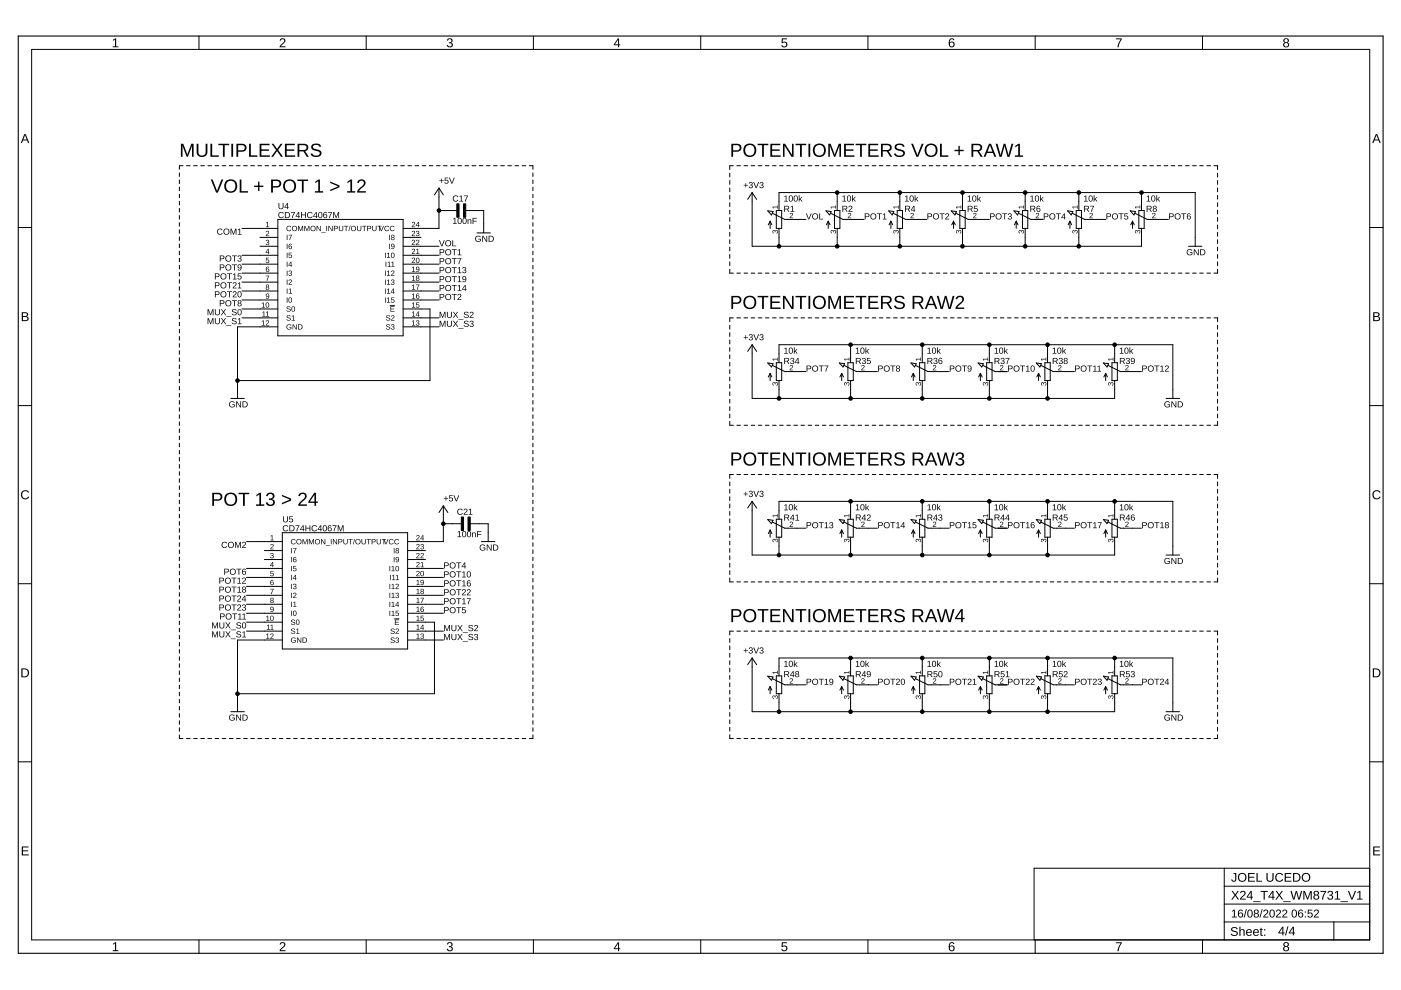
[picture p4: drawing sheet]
<svg xmlns="http://www.w3.org/2000/svg" width="297mm" height="210mm" viewBox="0 0 297 210" stroke-linecap="round" stroke-linejoin="round" font-family="sans-serif">
<g fill="none" stroke="#000" stroke-width=".21">
<path d="M6.7 10.5h283.7v188.8h-283.7zM42.2 7.6v2.9M77.6 7.6v2.9M113.1 7.6v2.9M148.6 7.6v2.9M184 7.6v2.9M219.5 7.6v2.9M255 7.6v2.9M38 36.7v.7M38 38.2v.7M38 39.7v.7M38.8 35.1h-.8v.8"/>
<path d="M39.5 35.1h.8M41.1 35.1h.7M42.6 35.1h.7M44.1 35.1h.8M45.6 35.1h.8M47.1 35.1h.8M48.6 35.1h.8M50.1 35.1h.8M51.6 35.1h.8M53.2 35.1h.7M54.7 35.1h.8M56.2 35.1h.8"/>
<path d="M57.7 35.1h.8M59.2 35.1h.8M60.7 35.1h.8M62.3 35.1h.7M63.8 35.1h.7M65.3 35.1h.7M66.8 35.1h.8M68.3 35.1h.8M69.8 35.1h.8M71.3 35.1h.8M72.9 35.1h.7M74.4 35.1h.7"/>
<path d="M75.9 35.1h.7M77.4 35.1h.8M78.9 35.1h.8M80.4 35.1h.8M81.9 35.1h.8M83.5 35.1h.7M85 35.1h.7M86.5 35.1h.7M88 35.1h.8M89.5 35.1h.8M91 35.1h.8M92.5 35.1h.8"/>
<path d="M93.1 39.9v8.5h-7.6M93.1 39.9l.9 1.4M93.1 39.9l-1 1.4M94 35.1h.8M95.6 35.1h.7M97.1 35.1h.8M98.6 35.1h.8M100.1 35.1h.8M101.6 35.1h.8M103.1 35.1h.8M104.6 35.1h.8M106.2 35.1h.7"/>
<path d="M107.7 35.1h.7M109.2 35.1h.8M110.7 35.1h.8M112.2 35.1h.8v.8M113 36.7v.7M113 38.2v.7M113 39.7v.7M154.7 36.7v.8M154.7 38.3v.8M154.7 39.9v.8M155.5 35.1h-.8v.9M156.2 35.1h.8"/>
<path d="M157.8 35.1h.7M159.3 35.1h.7M160.8 35.1h.7M162.3 35.1h.7M163.8 35.1h.7M165.3 35.1h.8M166.8 35.1h.8M168.3 35.1h.8M169.8 35.1h.8M171.3 35.1h.8M172.8 35.1h.8M174.3 35.1h.8"/>
<path d="M175.9 35.1h.7M177.4 35.1h.7M178.9 35.1h.7M180.4 35.1h.8M181.9 35.1h.8M183.4 35.1h.8M184.9 35.1h.8M186.4 35.1h.8M187.9 35.1h.8M189.4 35.1h.8M191 35.1h.7M192.5 35.1h.7"/>
<path d="M194 35.1h.7M195.5 35.1h.8M197 35.1h.8M198.5 35.1h.8M200 35.1h.8M201.5 35.1h.8M203 35.1h.8M204.6 35.1h.7M206.1 35.1h.7M207.6 35.1h.7M209.1 35.1h.7M210.6 35.1h.7"/>
<path d="M212.1 35.1h.8M213.6 35.1h.8M215.1 35.1h.8M216.6 35.1h.8M218.1 35.1h.8M219.6 35.1h.8M221.1 35.1h.8M222.7 35.1h.7M224.2 35.1h.7M225.7 35.1h.7M227.2 35.1h.8M228.7 35.1h.8"/>
<path d="M230.2 35.1h.8M231.7 35.1h.8M233.2 35.1h.8M234.7 35.1h.8M236.2 35.1h.8M237.8 35.1h.7M239.3 35.1h.7M240.8 35.1h.7M242.3 35.1h.8M243.8 35.1h.8M245.3 35.1h.8M246.8 35.1h.8"/>
<path d="M248.3 35.1h.8M249.8 35.1h.8M251.4 35.1h.7M252.9 35.1h.7M254.4 35.1h.7M255.9 35.1h.7M257.4 35.1h.7v.9M258.1 36.7v.8M258.1 38.3v.8M258.1 39.9v.8M3.9 48.2h2.8M38 41.2v.7"/>
<path d="M38 42.7v.8M38 44.2v.8M38 45.7v.8M38 47.2v.8M38 48.7v.8M38 50.2v.8M38 51.7v.8M38 53.3v.7M38 54.8v.7M38 56.3v.7M38 57.8v.7M38 59.3v.7"/>
<path d="M51.3 57.9h7.6M51.3 48.4h7.6M51.3 54.1h7.6M51.3 56h7.6M51.3 59.8h7.6M55.1 50.3h3.8M55.1 52.2h3.8M58.9 46.5h26.6v24.7h-26.6zM85.5 57.9h7.6M85.5 50.3h3.8M85.5 52.2h7.6M85.5 54.1h7.6"/>
<path d="M85.5 56h7.6M85.5 59.8h7.6M93.1 44.6h3.8M98.7 44.6h3.9v4.8M101.1 49.4h2.9M113 41.2v.7M113 42.7v.8M113 44.2v.8M113 45.7v.8M113 47.2v.8M113 48.7v.8M113 50.2v.8"/>
<path d="M113 51.7v.8M113 53.3v.7M113 54.8v.7M113 56.3v.7M113 57.8v.7M113 59.3v.7M154.7 41.4v.8M154.7 43v.8M154.7 44.6v.8M154.7 46.1v.8M154.7 47.7v.8M154.7 49.3v.8"/>
<path d="M154.7 50.8v.8M154.7 52.4v.8M154.7 54v.8M154.7 55.5v.8M154.7 57.1v.8h.8M156.2 57.9h.8M157.8 57.9h.7M159.3 57.9h.7M159.5 40.8v11.4h82.5v-3.8M159.5 40.8l.9 1.5M159.5 40.8l-1 1.5M160.8 57.9h.7"/>
<path d="M162.3 57.9h.7M162.8 44.7l1.1 .2-.3 .7zM163.3 46.9v1.5M163.3 46.9l-.4 .8M163.3 46.9l.3 .8M163.8 45.2l2.6 1.3h4.5M163.8 57.9h.7M164.6 44.6h1.1v3.8h-1.1zM165.2 44.6v-3.8h88.2v11.4M165.2 48.4v3.8M165.3 57.9h.8M166.8 57.9h.8"/>
<path d="M168.3 57.9h.8M169.8 57.9h.8M171.3 57.9h.8M172.8 57.9h.8M174.3 57.9h.8M175.1 44.7l1.1 .2-.3 .7zM175.6 46.9v1.5M175.6 46.9l-.4 .8M175.6 46.9l.4 .8M175.9 57.9h.7M176.1 45.2l2.6 1.3h4.5M176.9 44.6h1.2v3.8h-1.2z"/>
<path d="M177.4 57.9h.7M177.5 40.8v3.8M177.5 48.4v3.8M178.9 57.9h.7M180.4 57.9h.8M181.9 57.9h.8M183.4 57.9h.8M184.9 57.9h.8M186.4 57.9h.8M187.9 57.9h.8M188.4 44.7l1.1 .2-.3 .7zM188.9 46.9v1.5"/>
<path d="M188.9 46.9l-.4 .8M188.9 46.9l.4 .8M189.4 45.2l2.6 1.3h4.5M189.4 57.9h.8M190.2 44.6h1.1v3.8h-1.1zM190.8 40.8v3.8M190.8 48.4v3.8M191 57.9h.7M192.5 57.9h.7M194 57.9h.7M195.5 57.9h.8M197 57.9h.8"/>
<path d="M198.5 57.9h.8M200 57.9h.8M201.5 57.9h.8M201.7 44.7l1.1 .2-.3 .7zM202.2 46.9v1.5M202.2 46.9l-.4 .8M202.2 46.9l.3 .8M202.7 45.2l2.6 1.3h4.5M203 57.9h.8M203.5 44.6h1.1v3.8h-1.1zM204.1 40.8v3.8M204.1 48.4v3.8"/>
<path d="M204.6 57.9h.7M206.1 57.9h.7M207.6 57.9h.7M209.1 57.9h.7M210.6 57.9h.7M212.1 57.9h.8M213.6 57.9h.8M215 44.7l1.1 .2-.4 .7zM215.1 57.9h.8M215.5 46.9v1.5M215.5 46.9l-.4 .8M215.5 46.9l.3 .8"/>
<path d="M215.9 45.2l2.7 1.3h2.5M216.6 57.9h.8M216.8 44.6h1.1v3.8h-1.1zM217.4 40.8v3.8M217.4 48.4v3.8M218.1 57.9h.8M219.6 57.9h.8M221.1 57.9h.8M222.7 57.9h.7M224.2 57.9h.7M225.7 57.9h.7M226.4 44.7l1.1 .2-.4 .7z"/>
<path d="M226.8 46.9v1.5M226.8 46.9l-.3 .8M226.8 46.9l.4 .8M227.2 57.9h.8M227.3 45.2l2.7 1.3h4.4M228.2 44.6h1.1v3.8h-1.1zM228.7 57.9h.8M228.7 40.8v3.8M228.7 48.4v3.8M230.2 57.9h.8M231.7 57.9h.8M233.2 57.9h.8"/>
<path d="M234.7 57.9h.8M236.2 57.9h.8M237.8 57.9h.7M239.3 57.9h.7M239.6 44.7l1.1 .2-.3 .7zM240.1 46.9v1.5M240.1 46.9l-.4 .8M240.1 46.9l.4 .8M240.6 45.2l2.6 1.3h4.5M240.8 57.9h.7M241.4 44.6h1.2v3.8h-1.2zM242 40.8v3.8"/>
<path d="M242.3 57.9h.8M243.8 57.9h.8M245.3 57.9h.8M246.8 57.9h.8M248.3 57.9h.8M249.8 57.9h.8M251.4 57.9h.7M252 52.2h2.8M252.9 57.9h.7M254.4 57.9h.7M255.9 57.9h.7M258.1 41.4v.8"/>
<path d="M258.1 43v.8M258.1 44.6v.8M258.1 46.1v.8M258.1 47.7v.8M258.1 49.3v.8M258.1 50.8v.8M258.1 52.4v.8M258.1 54v.8M258.1 55.5v.8M258.1 57.1v.8h-.7M290.4 48.2h2.8M38 60.8v.8"/>
<path d="M38 62.3v.8M38 63.8v.8M38 65.3v.8M38 66.8v.8M38 68.3v.8M38 69.8v.8M38 71.4v.7M38 72.9v.7M38 74.4v.7M38 75.9v.7M38 77.4v.7M38 78.9v.8"/>
<path d="M51.3 67.4h7.6M51.3 61.7h7.6M51.3 63.6h7.6M51.3 65.5h7.6M58.9 69.3h-8.5v15.2M82.6 64.8h1.1M85.5 67.4h7.6M85.5 61.7h7.6M85.5 63.6h7.6M85.5 65.5h5.7v15.2h-40.8M85.5 69.3h7.6M113 60.8v.8"/>
<path d="M113 62.3v.8M113 63.8v.8M113 65.3v.8M113 66.8v.8M113 68.3v.8M113 69.8v.8M113 71.4v.7M113 72.9v.7M113 74.4v.7M113 75.9v.7M113 77.4v.7M113 78.9v.8"/>
<path d="M154.7 69v.8M154.7 70.5v.9M154.7 72.1v.8M154.7 73.7v.8M154.7 75.2v.9M154.7 76.8v.8M154.7 78.4v.8M154.7 79.9v.9M155.5 67.4h-.8v.8M156.2 67.4h.8M157.8 67.4h.7M159.3 67.4h.7"/>
<path d="M159.5 73.1v11.4h76.8v-3.8M159.5 73.1l.9 1.4M159.5 73.1l-1 1.4M160.8 67.4h.7M162.3 67.4h.7M162.8 77l1.1 .1-.3 .7zM163.3 79.2v1.5M163.3 79.2l-.4 .7M163.3 79.2l.3 .7M163.8 77.5l2.6 1.3h4.5M163.8 67.4h.7M164.6 76.9h1.1v3.8h-1.1z"/>
<path d="M165.2 76.9v-3.8h83.5v11.4M165.3 67.4h.8M166.8 67.4h.8M168.3 67.4h.8M169.8 67.4h.8M171.3 67.4h.8M172.8 67.4h.8M174.3 67.4h.8M175.9 67.4h.7M177.4 67.4h.7M177.9 77l1.2 .1-.4 .7zM178.5 79.2v1.5"/>
<path d="M178.5 79.2l-.4 .7M178.5 79.2l.3 .7M178.9 67.4h.7M178.9 77.5l2.7 1.3h4.4M179.8 76.9h1.1v3.8h-1.1zM180.3 73.1v3.8M180.4 67.4h.8M181.9 67.4h.8M183.4 67.4h.8M184.9 67.4h.8M186.4 67.4h.8M187.9 67.4h.8"/>
<path d="M189.4 67.4h.8M191 67.4h.7M192.5 67.4h.7M193.1 77l1.1 .1-.3 .7zM193.6 79.2v1.5M193.6 79.2l-.3 .7M193.6 79.2l.4 .7M194 67.4h.7M194.1 77.5l2.7 1.3h4.4M195 76.9h1.1v3.8h-1.1zM195.5 67.4h.8M195.5 73.1v3.8"/>
<path d="M197 67.4h.8M198.5 67.4h.8M200 67.4h.8M201.5 67.4h.8M203 67.4h.8M204.6 67.4h.7M206.1 67.4h.7M207.4 77l1.1 .1-.3 .7zM207.6 67.4h.7M207.9 79.2v1.5M207.9 79.2l-.4 .7M207.9 79.2l.3 .7"/>
<path d="M208.4 77.5l2.6 1.3h2.6M209.1 67.4h.7M209.2 76.9h1.1v3.8h-1.1zM209.8 73.1v3.8M210.6 67.4h.7M212.1 67.4h.8M213.6 67.4h.8M215.1 67.4h.8M216.6 67.4h.8M218.1 67.4h.8M219.6 67.4h.8M219.7 77l1.1 .1-.3 .7z"/>
<path d="M220.2 79.2v1.5M220.2 79.2l-.4 .7M220.2 79.2l.4 .7M220.7 77.5l2.6 1.3h4.5M221.1 67.4h.8M221.5 76.9h1.2v3.8h-1.2zM222.1 73.1v3.8M222.7 67.4h.7M224.2 67.4h.7M225.7 67.4h.7M227.2 67.4h.8M228.7 67.4h.8"/>
<path d="M230.2 67.4h.8M231.7 67.4h.8M233.2 67.4h.8M233.9 77l1.2 .1-.4 .7zM234.4 79.2v1.5M234.4 79.2l-.4 .7M234.4 79.2l.4 .7M234.7 67.4h.8M234.9 77.5l2.7 1.3h4.4M235.8 76.9h1.1v3.8h-1.1zM236.2 67.4h.8M236.3 73.1v3.8"/>
<path d="M237.8 67.4h.7M239.3 67.4h.7M240.8 67.4h.7M242.3 67.4h.8M243.8 67.4h.8M245.3 67.4h.8M246.8 67.4h.8M248.3 67.4h.8M249.8 67.4h.8M251.4 67.4h.7M252.9 67.4h.7M254.4 67.4h.7"/>
<path d="M255.9 67.4h.7M257.4 67.4h.7v.8M258.1 69v.8M258.1 70.5v.9M258.1 72.1v.8M258.1 73.7v.8M258.1 75.2v.9M258.1 76.8v.8M258.1 78.4v.8M258.1 79.9v.9M3.9 86h2.8M38 80.4v.8"/>
<path d="M38 81.9v.8M38 83.4v.8M38 84.9v.8M38 86.4v.8M38 87.9v.8M38 89.5v.7M38 91v.7M38 92.5v.7M38 94v.7M38 95.5v.7M38 97v.7M38 98.5v.8"/>
<path d="M48.9 84.5h2.9M113 80.4v.8M113 81.9v.8M113 83.4v.8M113 84.9v.8M113 86.4v.8M113 87.9v.8M113 89.5v.7M113 91v.7M113 92.5v.7M113 94v.7M113 95.5v.7"/>
<path d="M113 97v.7M113 98.5v.8M154.7 81.5v.8M154.7 83.1v.8M154.7 84.6v.9M154.7 86.2v.8M154.7 87.8v.8M154.7 89.3v.9h.8M156.2 90.2h.8M157.8 90.2h.7M159.3 90.2h.7M160.8 90.2h.7"/>
<path d="M162.3 90.2h.7M163.8 90.2h.7M165.2 80.7v3.8M165.3 90.2h.8M166.8 90.2h.8M168.3 90.2h.8M169.8 90.2h.8M171.3 90.2h.8M172.8 90.2h.8M174.3 90.2h.8M175.9 90.2h.7M177.4 90.2h.7"/>
<path d="M178.9 90.2h.7M180.3 80.7v3.8M180.4 90.2h.8M181.9 90.2h.8M183.4 90.2h.8M184.9 90.2h.8M186.4 90.2h.8M187.9 90.2h.8M189.4 90.2h.8M191 90.2h.7M192.5 90.2h.7M194 90.2h.7"/>
<path d="M195.5 90.2h.8M195.5 80.7v3.8M197 90.2h.8M198.5 90.2h.8M200 90.2h.8M201.5 90.2h.8M203 90.2h.8M204.6 90.2h.7M206.1 90.2h.7M207.6 90.2h.7M209.1 90.2h.7M209.8 80.7v3.8"/>
<path d="M210.6 90.2h.7M212.1 90.2h.8M213.6 90.2h.8M215.1 90.2h.8M216.6 90.2h.8M218.1 90.2h.8M219.6 90.2h.8M221.1 90.2h.8M222.1 80.7v3.8M222.7 90.2h.7M224.2 90.2h.7M225.7 90.2h.7"/>
<path d="M227.2 90.2h.8M228.7 90.2h.8M230.2 90.2h.8M231.7 90.2h.8M233.2 90.2h.8M234.7 90.2h.8M236.2 90.2h.8M237.8 90.2h.7M239.3 90.2h.7M240.8 90.2h.7M242.3 90.2h.8M243.8 90.2h.8"/>
<path d="M245.3 90.2h.8M246.8 90.2h.8M247.2 84.5h2.9M248.3 90.2h.8M249.8 90.2h.8M251.4 90.2h.7M252.9 90.2h.7M254.4 90.2h.7M255.9 90.2h.7M258.1 81.5v.8M258.1 83.1v.8M258.1 84.6v.9"/>
<path d="M258.1 86.2v.8M258.1 87.8v.8M258.1 89.3v.9h-.7M290.4 86h2.8M38 100v.8M38 101.5v.8M38 103v.8M38 104.5v.8M38 106v.8M38 107.5v.8M38 109.1v.7M38 110.6v.7"/>
<path d="M38 112.1v.7M38 113.6v.7M38 115.1v.7M38 116.6v.8M38 118.1v.8M38 119.6v.8M52.3 114.8h7.6M56 116.7h3.9M56 118.6h3.9M59.9 112.9h26.5v24.7h-26.5zM86.4 116.7h3.8M86.4 118.6h3.8"/>
<path d="M94 107.3v7.5h-7.6M94 111h3.8M94 107.3l1 1.4M94 107.3l-.9 1.4M99.7 111h3.8v3.8M102.1 114.8h2.8M113 100v.8M113 101.5v.8M113 103v.8M113 104.5v.8M113 106v.8M113 107.5v.8"/>
<path d="M113 109.1v.7M113 110.6v.7M113 112.1v.7M113 113.6v.7M113 115.1v.7M113 116.6v.8M113 118.1v.8M113 119.6v.8M154.7 102.2v.8M154.7 103.7v.9M154.7 105.3v.8M154.7 106.9v.8"/>
<path d="M154.7 108.4v.9M154.7 110v.8M154.7 111.6v.8M154.7 113.2v.8M154.7 114.7v.8M154.7 116.3v.8M154.7 117.9v.8M154.7 119.4v.8M155.5 100.6h-.8v.8M156.2 100.6h.8M157.8 100.6h.7M159.3 100.6h.7"/>
<path d="M159.5 106.3v11.4h76.8v-3.8M159.5 106.3l.9 1.4M159.5 106.3l-1 1.4M160.8 100.6h.7M162.3 100.6h.7M162.8 110.2l1.1 .1-.3 .7zM163.3 112.4v1.5M163.3 112.4l-.4 .7M163.3 112.4l.3 .7M163.8 110.7l2.6 1.3h4.5M163.8 100.6h.7M164.6 110.1h1.1v3.8h-1.1z"/>
<path d="M165.2 110.1v-3.8h83.5v11.4M165.2 113.9v3.8M165.3 100.6h.8M166.8 100.6h.8M168.3 100.6h.8M169.8 100.6h.8M171.3 100.6h.8M172.8 100.6h.8M174.3 100.6h.8M175.9 100.6h.7M177.4 100.6h.7M177.9 110.2l1.2 .1-.4 .7z"/>
<path d="M178.5 112.4v1.5M178.5 112.4l-.4 .7M178.5 112.4l.3 .7M178.9 100.6h.7M178.9 110.7l2.7 1.3h4.4M179.8 110.1h1.1v3.8h-1.1zM180.3 106.3v3.8M180.3 113.9v3.8M180.4 100.6h.8M181.9 100.6h.8M183.4 100.6h.8M184.9 100.6h.8"/>
<path d="M186.4 100.6h.8M187.9 100.6h.8M189.4 100.6h.8M191 100.6h.7M192.5 100.6h.7M193.1 110.2l1.1 .1-.3 .7zM193.6 112.4v1.5M193.6 112.4l-.3 .7M193.6 112.4l.4 .7M194 100.6h.7M194.1 110.7l2.7 1.3h4.4M195 110.1h1.1v3.8h-1.1z"/>
<path d="M195.5 100.6h.8M195.5 106.3v3.8M195.5 113.9v3.8M197 100.6h.8M198.5 100.6h.8M200 100.6h.8M201.5 100.6h.8M203 100.6h.8M204.6 100.6h.7M206.1 100.6h.7M207.4 110.2l1.1 .1-.3 .7zM207.6 100.6h.7"/>
<path d="M207.9 112.4v1.5M207.9 112.4l-.4 .7M207.9 112.4l.3 .7M208.4 110.7l2.6 1.3h2.6M209.1 100.6h.7M209.2 110.1h1.1v3.8h-1.1zM209.8 106.3v3.8M209.8 113.9v3.8M210.6 100.6h.7M212.1 100.6h.8M213.6 100.6h.8M215.1 100.6h.8"/>
<path d="M216.6 100.6h.8M218.1 100.6h.8M219.6 100.6h.8M219.7 110.2l1.1 .1-.3 .7zM220.2 112.4v1.5M220.2 112.4l-.4 .7M220.2 112.4l.4 .7M220.7 110.7l2.6 1.3h4.5M221.1 100.6h.8M221.5 110.1h1.2v3.8h-1.2zM222.1 106.3v3.8M222.1 113.9v3.8"/>
<path d="M222.7 100.6h.7M224.2 100.6h.7M225.7 100.6h.7M227.2 100.6h.8M228.7 100.6h.8M230.2 100.6h.8M231.7 100.6h.8M233.2 100.6h.8M233.9 110.2l1.2 .1-.4 .7zM234.4 112.4v1.5M234.4 112.4l-.4 .7M234.4 112.4l.4 .7"/>
<path d="M234.7 100.6h.8M234.9 110.7l2.7 1.3h4.4M235.8 110.1h1.1v3.8h-1.1zM236.2 100.6h.8M236.3 106.3v3.8M237.8 100.6h.7M239.3 100.6h.7M240.8 100.6h.7M242.3 100.6h.8M243.8 100.6h.8M245.3 100.6h.8M246.8 100.6h.8"/>
<path d="M247.2 117.7h2.9M248.3 100.6h.8M249.8 100.6h.8M251.4 100.6h.7M252.9 100.6h.7M254.4 100.6h.7M255.9 100.6h.7M257.4 100.6h.7v.8M258.1 102.2v.8M258.1 103.7v.9M258.1 105.3v.8M258.1 106.9v.8"/>
<path d="M258.1 108.4v.9M258.1 110v.8M258.1 111.6v.8M258.1 113.2v.8M258.1 114.7v.8M258.1 116.3v.8M258.1 117.9v.8M258.1 119.4v.8M3.9 123.8h2.8M38 121.1v.8M38 122.6v.8M38 124.1v.8"/>
<path d="M38 125.6v.8M38 127.2v.7M38 128.7v.7M38 130.2v.7M38 131.7v.7M38 133.2v.8M38 134.7v.8M38 136.2v.8M38 137.7v.8M38 139.2v.8M52.3 133.8h7.6M52.3 120.5h7.6"/>
<path d="M52.3 122.4h7.6M52.3 124.3h7.6M52.3 126.2h7.6M52.3 128.1h7.6M52.3 130h7.6M52.3 131.9h7.6M59.9 135.7h-9.5v15.2M83.6 131.2h1.1M86.4 133.8h7.6M86.4 120.5h7.6M86.4 122.4h7.6M86.4 124.3h7.6"/>
<path d="M86.4 126.2h7.6M86.4 128.1h7.6M86.4 130h7.6M86.4 131.9h5.7v15.2h-41.7M86.4 135.7h7.6M113 121.1v.8M113 122.6v.8M113 124.1v.8M113 125.6v.8M113 127.2v.7M113 128.7v.7M113 130.2v.7"/>
<path d="M113 131.7v.7M113 133.2v.8M113 134.7v.8M113 136.2v.8M113 137.7v.8M113 139.2v.8M154.7 121v.8M154.7 122.6v.8h.8M154.7 135.4v.8M154.7 136.9v.9M154.7 138.5v.8M155.5 133.8h-.8v.8"/>
<path d="M156.2 123.4h.8M156.2 133.8h.8M157.8 123.4h.7M157.8 133.8h.7M159.3 123.4h.7M159.3 133.8h.7M159.5 139.5v11.4h76.8v-3.8M159.5 139.5l.9 1.4M159.5 139.5l-1 1.4M160.8 123.4h.7M160.8 133.8h.7M162.3 123.4h.7"/>
<path d="M162.3 133.8h.7M163.8 123.4h.7M163.8 133.8h.7M165.3 123.4h.8M165.3 133.8h.8M166.8 123.4h.8M166.8 133.8h.8M168.3 123.4h.8M168.3 133.8h.8M169.8 123.4h.8M169.8 133.8h.8M171.3 123.4h.8"/>
<path d="M171.3 133.8h.8M172.8 123.4h.8M172.8 133.8h.8M174.3 123.4h.8M174.3 133.8h.8M175.9 123.4h.7M175.9 133.8h.7M177.4 123.4h.7M177.4 133.8h.7M178.9 123.4h.7M178.9 133.8h.7M180.3 139.5v3.8"/>
<path d="M180.4 123.4h.8M180.4 133.8h.8M181.9 123.4h.8M181.9 133.8h.8M183.4 123.4h.8M183.4 133.8h.8M184.9 123.4h.8M184.9 133.8h.8M186.4 123.4h.8M186.4 133.8h.8M187.9 123.4h.8M187.9 133.8h.8"/>
<path d="M189.4 123.4h.8M189.4 133.8h.8M191 123.4h.7M191 133.8h.7M192.5 123.4h.7M192.5 133.8h.7M194 123.4h.7M194 133.8h.7M195.5 123.4h.8M195.5 133.8h.8M195.5 139.5v3.8M197 123.4h.8"/>
<path d="M197 133.8h.8M198.5 123.4h.8M198.5 133.8h.8M200 123.4h.8M200 133.8h.8M201.5 123.4h.8M201.5 133.8h.8M203 123.4h.8M203 133.8h.8M204.6 123.4h.7M204.6 133.8h.7M206.1 123.4h.7"/>
<path d="M206.1 133.8h.7M207.6 123.4h.7M207.6 133.8h.7M209.1 123.4h.7M209.1 133.8h.7M209.8 139.5v3.8M210.6 123.4h.7M210.6 133.8h.7M212.1 123.4h.8M212.1 133.8h.8M213.6 123.4h.8M213.6 133.8h.8"/>
<path d="M215.1 123.4h.8M215.1 133.8h.8M216.6 123.4h.8M216.6 133.8h.8M218.1 123.4h.8M218.1 133.8h.8M219.6 123.4h.8M219.6 133.8h.8M221.1 123.4h.8M221.1 133.8h.8M222.1 139.5v3.8M222.7 123.4h.7"/>
<path d="M222.7 133.8h.7M224.2 123.4h.7M224.2 133.8h.7M225.7 123.4h.7M225.7 133.8h.7M227.2 123.4h.8M227.2 133.8h.8M228.7 123.4h.8M228.7 133.8h.8M230.2 123.4h.8M230.2 133.8h.8M231.7 123.4h.8"/>
<path d="M231.7 133.8h.8M233.2 123.4h.8M233.2 133.8h.8M234.7 123.4h.8M234.7 133.8h.8M236.2 123.4h.8M236.2 133.8h.8M236.3 139.5v3.8M237.8 123.4h.7M237.8 133.8h.7M239.3 123.4h.7M239.3 133.8h.7"/>
<path d="M240.8 123.4h.7M240.8 133.8h.7M242.3 123.4h.8M242.3 133.8h.8M243.8 123.4h.8M243.8 133.8h.8M245.3 123.4h.8M245.3 133.8h.8M246.8 123.4h.8M246.8 133.8h.8M248.3 123.4h.8M248.3 133.8h.8"/>
<path d="M249.8 123.4h.8M249.8 133.8h.8M251.4 123.4h.7M251.4 133.8h.7M252.9 123.4h.7M252.9 133.8h.7M254.4 123.4h.7M254.4 133.8h.7M255.9 123.4h.7M255.9 133.8h.7M257.4 133.8h.7v.8M258.1 121v.8"/>
<path d="M258.1 122.6v.8h-.7M258.1 135.4v.8M258.1 136.9v.9M258.1 138.5v.8M290.4 123.8h2.8M38 155.8v.8h.8M38 140.7v.8M38 142.2v.8M38 143.7v.8M38 145.3v.7M38 146.8v.7M38 148.3v.7"/>
<path d="M38 149.8v.7M38 151.3v.8M38 152.8v.8M38 154.3v.8M39.5 156.6h.8M41.1 156.6h.7M42.6 156.6h.7M44.1 156.6h.8M45.6 156.6h.8M47.1 156.6h.8M48.6 156.6h.8M48.9 150.9h2.9"/>
<path d="M50.1 156.6h.8M51.6 156.6h.8M53.2 156.6h.7M54.7 156.6h.8M56.2 156.6h.8M57.7 156.6h.8M59.2 156.6h.8M60.7 156.6h.8M62.3 156.6h.7M63.8 156.6h.7M65.3 156.6h.7M66.8 156.6h.8"/>
<path d="M68.3 156.6h.8M69.8 156.6h.8M71.3 156.6h.8M72.9 156.6h.7M74.4 156.6h.7M75.9 156.6h.7M77.4 156.6h.8M78.9 156.6h.8M80.4 156.6h.8M81.9 156.6h.8M83.5 156.6h.7M85 156.6h.7"/>
<path d="M86.5 156.6h.7M88 156.6h.8M89.5 156.6h.8M91 156.6h.8M92.5 156.6h.8M94 156.6h.8M95.6 156.6h.7M97.1 156.6h.8M98.6 156.6h.8M100.1 156.6h.8M101.6 156.6h.8M103.1 156.6h.8"/>
<path d="M104.6 156.6h.8M106.2 156.6h.7M107.7 156.6h.7M109.2 156.6h.8M110.7 156.6h.8M113 155.8v.8h-.8M113 140.7v.8M113 142.2v.8M113 143.7v.8M113 145.3v.7M113 146.8v.7M113 148.3v.7"/>
<path d="M113 149.8v.7M113 151.3v.8M113 152.8v.8M113 154.3v.8M154.7 140.1v.8M154.7 141.6v.9M154.7 143.2v.8M154.7 144.8v.8M154.7 146.3v.9M154.7 147.9v.8M154.7 149.5v.8M154.7 151.1v.8"/>
<path d="M154.7 152.6v.8M154.7 154.2v.8M154.7 155.8v.8h.8M156.2 156.6h.8M157.8 156.6h.7M159.3 156.6h.7M160.8 156.6h.7M162.3 156.6h.7M162.8 143.4l1.1 .1-.3 .7zM163.3 145.6v1.5M163.3 145.6l-.4 .7M163.3 145.6l.3 .7"/>
<path d="M163.8 143.9l2.6 1.3h4.5M163.8 156.6h.7M164.6 143.3h1.1v3.8h-1.1zM165.2 143.3v-3.8h83.5v11.4M165.2 147.1v3.8M165.3 156.6h.8M166.8 156.6h.8M168.3 156.6h.8M169.8 156.6h.8M171.3 156.6h.8M172.8 156.6h.8M174.3 156.6h.8"/>
<path d="M175.9 156.6h.7M177.4 156.6h.7M177.9 143.4l1.2 .1-.4 .7zM178.5 145.6v1.5M178.5 145.6l-.4 .7M178.5 145.6l.3 .7M178.9 156.6h.7M178.9 143.9l2.7 1.3h4.4M179.8 143.3h1.1v3.8h-1.1zM180.3 147.1v3.8M180.4 156.6h.8M181.9 156.6h.8"/>
<path d="M183.4 156.6h.8M184.9 156.6h.8M186.4 156.6h.8M187.9 156.6h.8M189.4 156.6h.8M191 156.6h.7M192.5 156.6h.7M193.1 143.4l1.1 .1-.3 .7zM193.6 145.6v1.5M193.6 145.6l-.3 .7M193.6 145.6l.4 .7M194 156.6h.7"/>
<path d="M194.1 143.9l2.7 1.3h4.4M195 143.3h1.1v3.8h-1.1zM195.5 156.6h.8M195.5 147.1v3.8M197 156.6h.8M198.5 156.6h.8M200 156.6h.8M201.5 156.6h.8M203 156.6h.8M204.6 156.6h.7M206.1 156.6h.7M207.4 143.4l1.1 .1-.3 .7z"/>
<path d="M207.6 156.6h.7M207.9 145.6v1.5M207.9 145.6l-.4 .7M207.9 145.6l.3 .7M208.4 143.9l2.6 1.3h2.6M209.1 156.6h.7M209.2 143.3h1.1v3.8h-1.1zM209.8 147.1v3.8M210.6 156.6h.7M212.1 156.6h.8M213.6 156.6h.8M215.1 156.6h.8"/>
<path d="M216.6 156.6h.8M218.1 156.6h.8M219.6 156.6h.8M219.7 143.4l1.1 .1-.3 .7zM220.2 145.6v1.5M220.2 145.6l-.4 .7M220.2 145.6l.4 .7M220.7 143.9l2.6 1.3h4.5M221.1 156.6h.8M221.5 143.3h1.2v3.8h-1.2zM222.1 147.1v3.8M222.7 156.6h.7"/>
<path d="M224.2 156.6h.7M225.7 156.6h.7M227.2 156.6h.8M228.7 156.6h.8M230.2 156.6h.8M231.7 156.6h.8M233.2 156.6h.8M233.9 143.4l1.2 .1-.4 .7zM234.4 145.6v1.5M234.4 145.6l-.4 .7M234.4 145.6l.4 .7M234.7 156.6h.8"/>
<path d="M234.9 143.9l2.7 1.3h4.4M235.8 143.3h1.1v3.8h-1.1zM236.2 156.6h.8M237.8 156.6h.7M239.3 156.6h.7M240.8 156.6h.7M242.3 156.6h.8M243.8 156.6h.8M245.3 156.6h.8M246.8 156.6h.8M247.2 150.9h2.9M248.3 156.6h.8"/>
<path d="M249.8 156.6h.8M251.4 156.6h.7M252.9 156.6h.7M254.4 156.6h.7M255.9 156.6h.7M258.1 140.1v.8M258.1 141.6v.9M258.1 143.2v.8M258.1 144.8v.8M258.1 146.3v.9M258.1 147.9v.8M258.1 149.5v.8"/>
<path d="M258.1 151.1v.8M258.1 152.6v.8M258.1 154.2v.8M258.1 155.8v.8h-.7M3.9 161.5h2.8M290.4 161.5h2.8M42.2 199.3v2.8M77.6 199.3v2.8M113.1 199.3v2.8M148.6 199.3v2.8M184 199.3v2.8M219.5 199.3v2.8"/>
<path d="M255 199.3v2.8M259.6 195.5h30.8M259.6 184.1v15.2M259.6 191.7h30.8M259.6 187.9h30.8M282.8 195.5v3.8M290.4 184.1h-71.2v15.2"/>
</g>
<g fill="#000">
<path d="M24 8.4l.6-.3v1.7h.5v.2h-1.2v-.2h.5v-1.4l-.4 .3zM59.5 8.2a.61 .61 0 0 1 .9 .2 .61 .61 0 0 1-.3 .9l-.5 .5h.9v.2h-1.2l.1-.3 .5-.5a.41 .41 0 0 0 .4-.6 .41 .41 0 0 0-.7-.1l-.1 .1h-.2zM94.9 8.2a.54 .54 0 0 1 .9 0 .54 .54 0 0 1-.2 .9 .55 .55 0 0 1 .3 .8 .55 .55 0 0 1-.9 .1l-.3-.5h.3a.39 .39 0 0 0 .5 .4 .39 .39 0 0 0 .1-.6l-.4-.1v-.2a.37 .37 0 0 0 .5-.2 .37 .37 0 0 0-.3-.5 .37 .37 0 0 0-.4 .3h-.3zM165.8 8.1h1v.2h-.8l-.1 .6a.65 .65 0 0 1 1 .3 .65 .65 0 0 1-.4 .9 .65 .65 0 0 1-.9-.5h.3a.42 .42 0 0 0 .6 .2 .42 .42 0 0 0 .1-.7 .42 .42 0 0 0-.7 .1h-.2zM236.6 8.1h1.2l-.5 1.3-.1 .6h-.3l.1-.5 .6-1.2h-1zM56.5 49a.38 .38 0 0 1 .5 .2 .38 .38 0 0 1-.3 .5l-.2 .2h.6v.2h-.8l.6-.7a.21 .21 0 0 0-.1-.3 .21 .21 0 0 0-.3 .1h-.1zM56.4 47.2l.4-.1v.9h.3v.2h-.7v-.2h.3v-.8l-.3 .2zM56.4 58.4h.7l-.4 1.1h-.1v-.2l.3-.7h-.5zM56.5 50.9a.32 .32 0 0 1 .5 0 .32 .32 0 0 1-.2 .5 .3 .3 0 0 1 .3 .3 .3 .3 0 0 1-.4 .3l-.4-.3 .4 .2a.21 .21 0 0 0 .2-.3 .21 .21 0 0 0-.2-.1l-.1-.2a.22 .22 0 0 0 .3-.1 .22 .22 0 0 0-.1-.3 .22 .22 0 0 0-.3 .2h-.2zM56.4 54.6h.6v.2h-.5v.3a.38 .38 0 0 1 .6 .2 .38 .38 0 0 1-.3 .5 .38 .38 0 0 1-.5-.3l.4 .2a.25 .25 0 0 0 .2-.4 .25 .25 0 0 0-.4-.1h-.1zM163.9 48.9l.3-.1 .1 .2a.3 .3 0 0 1 .4-.3 .3 .3 0 0 1 .2 .4l-.3 .4 .2-.4a.21 .21 0 0 0-.2-.2 .21 .21 0 0 0-.2 .3l-.1 .1a.22 .22 0 0 0-.1-.4 .22 .22 0 0 0-.3 .2 .22 .22 0 0 0 .2 .3v.1l-.3-.2zM163.8 43.8h1v-.3h.1v.7h-.1v-.2h-.9l.2 .2h-.1z"/>
<path d="M167.5 45.2a.38 .38 0 0 1 .6 .2 .38 .38 0 0 1-.3 .5l-.2 .2h.5v.2h-.7l.5-.7a.21 .21 0 0 0 0-.3 .21 .21 0 0 0-.3 .1h-.2zM176.2 48.9l.3-.1 .2 .2a.3 .3 0 0 1 .3-.3 .3 .3 0 0 1 .3 .4l-.3 .4 .1-.4a.21 .21 0 0 0-.2-.2 .21 .21 0 0 0-.2 .3l-.1 .1a.22 .22 0 0 0-.1-.4 .22 .22 0 0 0-.3 .2 .22 .22 0 0 0 .2 .3v.1l-.3-.2zM176.1 43.8h1v-.3h.1v.7h-.1v-.2h-.8l.1 .2h-.1zM179.9 45.2a.38 .38 0 0 1 .5 .2 .38 .38 0 0 1-.3 .5l-.2 .2h.6v.2h-.8l.5-.7a.21 .21 0 0 0 0-.3 .21 .21 0 0 0-.3 .1h-.1zM189.5 48.9l.3-.1 .2 .2a.3 .3 0 0 1 .3-.3 .3 .3 0 0 1 .2 .4l-.3 .4 .2-.4a.21 .21 0 0 0-.2-.2 .21 .21 0 0 0-.2 .3l-.1 .1a.22 .22 0 0 0-.1-.4 .22 .22 0 0 0-.3 .2 .22 .22 0 0 0 .2 .3v.1l-.3-.2zM189.4 43.8h1v-.3h.1v.7h-.1v-.2h-.9l.2 .2h-.1zM193.1 45.2a.38 .38 0 0 1 .6 .2 .38 .38 0 0 1-.3 .5l-.2 .2h.6v.2h-.8l.5-.7a.21 .21 0 0 0 0-.3 .21 .21 0 0 0-.3 .1h-.2zM202.8 48.9l.3-.1 .1 .2a.3 .3 0 0 1 .4-.3 .3 .3 0 0 1 .2 .4l-.3 .4 .2-.4a.21 .21 0 0 0-.2-.2 .21 .21 0 0 0-.2 .3l-.1 .1a.22 .22 0 0 0-.1-.4 .22 .22 0 0 0-.3 .2 .22 .22 0 0 0 .2 .3v.1l-.3-.2zM202.7 43.8h1v-.3h.1v.7h-.1v-.2h-.9l.2 .2h-.1zM206.4 45.2a.38 .38 0 0 1 .6 .2 .38 .38 0 0 1-.3 .5l-.2 .2h.5v.2h-.7l.5-.7a.21 .21 0 0 0 0-.3 .21 .21 0 0 0-.3 .1h-.2zM216 48.9l.4-.1 .1 .2a.3 .3 0 0 1 .4-.3 .3 .3 0 0 1 .2 .4l-.3 .4 .2-.4a.21 .21 0 0 0-.2-.2 .21 .21 0 0 0-.2 .3l-.1 .1a.22 .22 0 0 0-.1-.4 .22 .22 0 0 0-.3 .2 .22 .22 0 0 0 .2 .3l-.1 .1-.2-.2zM216 43.8h1v-.3h.1v.7h-.1v-.2h-.9l.2 .2h-.1z"/>
<path d="M219.7 45.2a.38 .38 0 0 1 .6 .2 .38 .38 0 0 1-.3 .5l-.3 .2h.6v.2h-.7l.5-.7a.21 .21 0 0 0 0-.3 .21 .21 0 0 0-.4 .1h-.1zM227.4 48.9l.3-.1 .2 .2a.3 .3 0 0 1 .4-.3 .3 .3 0 0 1 .2 .4l-.3 .4 .2-.4a.21 .21 0 0 0-.3-.2 .21 .21 0 0 0-.1 .3l-.2 .1a.22 .22 0 0 0-.1-.4 .22 .22 0 0 0-.2 .2 .22 .22 0 0 0 .1 .3v.1l-.2-.2zM227.4 43.8h.9v-.3h.2v.7h-.2v-.2h-.8l.2 .2h-.2zM231.1 45.2a.38 .38 0 0 1 .6 .2 .38 .38 0 0 1-.3 .5l-.3 .2h.6v.2h-.7l.5-.7a.21 .21 0 0 0-.1-.3 .21 .21 0 0 0-.3 .1h-.1zM240.7 48.9l.3-.1 .2 .2a.3 .3 0 0 1 .3-.3 .3 .3 0 0 1 .3 .4l-.3 .4 .2-.4a.21 .21 0 0 0-.3-.2 .21 .21 0 0 0-.1 .3l-.2 .1a.22 .22 0 0 0-.1-.4 .22 .22 0 0 0-.3 .2 .22 .22 0 0 0 .2 .3v.1l-.3-.2zM240.6 43.8h1v-.3h.2v.7h-.2v-.2h-.8l.2 .2h-.2zM244.4 45.2a.38 .38 0 0 1 .6 .2 .38 .38 0 0 1-.4 .5l-.2 .2h.6v.2h-.7l.5-.7a.21 .21 0 0 0-.1-.3 .21 .21 0 0 0-.3 .1h-.1zM82.8 65h.8v.1h-.7v.3h.7v.2h-.7v.4h.7v.1h-.8zM163.8 76.1h1v-.3h.1v.7h-.1v-.3h-.9l.2 .3h-.1zM167.5 77.5a.38 .38 0 0 1 .6 .1 .38 .38 0 0 1-.3 .6l-.2 .2h.5v.1h-.7l.5-.6a.21 .21 0 0 0 0-.4 .21 .21 0 0 0-.3 .2h-.2zM179 76.1h1v-.3h.1v.7h-.1v-.3h-.9l.2 .3h-.1zM182.7 77.5a.38 .38 0 0 1 .6 .1 .38 .38 0 0 1-.3 .6l-.3 .2h.6v.1h-.7l.5-.6a.21 .21 0 0 0 0-.4 .22 .22 0 0 0-.4 .2h-.1z"/>
<path d="M194.2 76.1h.9v-.3h.2v.7h-.2v-.3h-.8l.2 .3h-.2zM197.9 77.5a.38 .38 0 0 1 .6 .1 .38 .38 0 0 1-.4 .6l-.2 .2h.6v.1h-.7l.5-.6a.21 .21 0 0 0-.1-.4 .21 .21 0 0 0-.3 .2h-.1zM208.4 76.1h1v-.3h.1v.7h-.1v-.3h-.9l.2 .3h-.1zM212.1 77.5a.38 .38 0 0 1 .6 .1 .38 .38 0 0 1-.3 .6l-.2 .2h.5v.1h-.7l.5-.6a.21 .21 0 0 0 0-.4 .21 .21 0 0 0-.3 .2h-.2zM220.7 76.1h1v-.3h.1v.7h-.1v-.3h-.8l.1 .3h-.1zM224.5 77.5a.38 .38 0 0 1 .5 .1 .38 .38 0 0 1-.3 .6l-.2 .2h.6v.1h-.8l.5-.6a.21 .21 0 0 0 0-.4 .21 .21 0 0 0-.3 .2h-.2zM235 76.1h.9v-.3h.2v.7h-.2v-.3h-.8l.2 .3h-.2zM238.7 77.5a.38 .38 0 0 1 .6 .1 .38 .38 0 0 1-.4 .6l-.2 .2h.6v.1h-.7l.5-.6a.21 .21 0 0 0-.1-.4 .21 .21 0 0 0-.3 .2h-.1zM163.9 81.1h.3l.1 .2a.3 .3 0 0 1 .4-.3 .3 .3 0 0 1 .2 .4l-.3 .4 .2-.4a.21 .21 0 0 0-.2-.2 .21 .21 0 0 0-.2 .2l-.1 .1a.22 .22 0 0 0-.1-.3 .22 .22 0 0 0-.3 .2 .22 .22 0 0 0 .2 .2v.2l-.3-.3zM179 81.1h.3l.2 .2a.3 .3 0 0 1 .4-.3 .3 .3 0 0 1 .2 .4l-.3 .4 .2-.4a.21 .21 0 0 0-.2-.2 .21 .21 0 0 0-.2 .2l-.1 .1a.22 .22 0 0 0-.1-.3 .22 .22 0 0 0-.3 .2 .22 .22 0 0 0 .2 .2l-.1 .2-.2-.3zM194.2 81.1h.3l.2 .2a.3 .3 0 0 1 .3-.3 .3 .3 0 0 1 .3 .4l-.3 .4 .2-.4a.21 .21 0 0 0-.3-.2 .21 .21 0 0 0-.1 .2l-.2 .1a.22 .22 0 0 0-.1-.3 .22 .22 0 0 0-.3 .2 .22 .22 0 0 0 .2 .2v.2l-.2-.3zM208.4 81.1h.4l.1 .2a.3 .3 0 0 1 .4-.3 .3 .3 0 0 1 .2 .4l-.3 .4 .2-.4a.21 .21 0 0 0-.2-.2 .21 .21 0 0 0-.2 .2l-.1 .1a.22 .22 0 0 0-.1-.3 .22 .22 0 0 0-.3 .2 .22 .22 0 0 0 .2 .2v.2l-.3-.3z"/>
<path d="M220.8 81.1h.3l.2 .2a.3 .3 0 0 1 .3-.3 .3 .3 0 0 1 .2 .4l-.3 .4 .2-.4a.21 .21 0 0 0-.2-.2 .21 .21 0 0 0-.2 .2l-.1 .1a.22 .22 0 0 0-.1-.3 .22 .22 0 0 0-.3 .2 .22 .22 0 0 0 .2 .2v.2l-.3-.3zM235 81.1h.3l.2 .2a.3 .3 0 0 1 .3-.3 .3 .3 0 0 1 .3 .4l-.3 .4 .2-.4a.21 .21 0 0 0-.3-.2 .21 .21 0 0 0-.1 .2l-.2 .1a.22 .22 0 0 0-.1-.3 .22 .22 0 0 0-.3 .2 .22 .22 0 0 0 .2 .2v.2l-.2-.3zM4.7 104.2a.95 .95 0 0 1 1.5 .2l-.3 .1a.73 .73 0 0 0-1.1-.1 .73 .73 0 0 0 .2 1.2h.2a.65 .65 0 0 0 .8-.3l.2 .1a.97 .97 0 0 1-1.5 .3 .97 .97 0 0 1 0-1.5zM57.4 115.4a.38 .38 0 0 1 .6 .2 .38 .38 0 0 1-.3 .5l-.2 .2h.5v.2h-.7l.5-.7a.21 .21 0 0 0 0-.3 .21 .21 0 0 0-.4 .1h-.1zM57.4 113.6l.4-.1v1h.2v.1h-.7v-.1h.3v-.9l-.2 .2zM57.4 117.3a.32 .32 0 0 1 .5 0 .32 .32 0 0 1-.1 .5 .3 .3 0 0 1 .2 .4 .3 .3 0 0 1-.3 .2l-.4-.3 .4 .2a.21 .21 0 0 0 .2-.3 .21 .21 0 0 0-.3-.1l-.1-.2a.22 .22 0 0 0 .4-.1 .22 .22 0 0 0-.2-.3 .22 .22 0 0 0-.3 .2h-.1zM163.9 114.3h.3l.1 .2a.3 .3 0 0 1 .4-.3 .3 .3 0 0 1 .2 .4l-.3 .4 .2-.4a.21 .21 0 0 0-.2-.2 .21 .21 0 0 0-.2 .2l-.1 .1a.22 .22 0 0 0-.1-.3 .22 .22 0 0 0-.3 .2 .22 .22 0 0 0 .2 .2v.2l-.3-.3zM163.8 109.3h1v-.3h.1v.7h-.1v-.3h-.9l.2 .3h-.1zM167.5 110.7a.38 .38 0 0 1 .6 .1 .38 .38 0 0 1-.3 .6l-.2 .2h.5v.1h-.7l.5-.6a.21 .21 0 0 0 0-.4 .21 .21 0 0 0-.3 .2h-.2zM179 114.3h.3l.2 .2a.3 .3 0 0 1 .4-.3 .3 .3 0 0 1 .2 .4l-.3 .4 .2-.4a.21 .21 0 0 0-.2-.2 .21 .21 0 0 0-.2 .2l-.1 .1a.22 .22 0 0 0-.1-.3 .22 .22 0 0 0-.3 .2 .22 .22 0 0 0 .2 .2l-.1 .2-.2-.3zM179 109.3h1v-.3h.1v.7h-.1v-.3h-.9l.2 .3h-.1zM182.7 110.7a.38 .38 0 0 1 .6 .1 .38 .38 0 0 1-.3 .6l-.3 .2h.6v.1h-.7l.5-.6a.21 .21 0 0 0 0-.4 .22 .22 0 0 0-.4 .2h-.1z"/>
<path d="M194.2 114.3h.3l.2 .2a.3 .3 0 0 1 .3-.3 .3 .3 0 0 1 .3 .4l-.3 .4 .2-.4a.21 .21 0 0 0-.3-.2 .21 .21 0 0 0-.1 .2l-.2 .1a.22 .22 0 0 0-.1-.3 .22 .22 0 0 0-.3 .2 .22 .22 0 0 0 .2 .2v.2l-.2-.3zM194.2 109.3h.9v-.3h.2v.7h-.2v-.3h-.8l.2 .3h-.2zM197.9 110.7a.38 .38 0 0 1 .6 .1 .38 .38 0 0 1-.4 .6l-.2 .2h.6v.1h-.7l.5-.6a.21 .21 0 0 0-.1-.4 .21 .21 0 0 0-.3 .2h-.1zM208.4 114.3h.4l.1 .2a.3 .3 0 0 1 .4-.3 .3 .3 0 0 1 .2 .4l-.3 .4 .2-.4a.21 .21 0 0 0-.2-.2 .21 .21 0 0 0-.2 .2l-.1 .1a.22 .22 0 0 0-.1-.3 .22 .22 0 0 0-.3 .2 .22 .22 0 0 0 .2 .2v.2l-.3-.3zM208.4 109.3h1v-.3h.1v.7h-.1v-.3h-.9l.2 .3h-.1zM212.1 110.7a.38 .38 0 0 1 .6 .1 .38 .38 0 0 1-.3 .6l-.2 .2h.5v.1h-.7l.5-.6a.21 .21 0 0 0 0-.4 .21 .21 0 0 0-.3 .2h-.2zM220.8 114.3h.3l.2 .2a.3 .3 0 0 1 .3-.3 .3 .3 0 0 1 .2 .4l-.3 .4 .2-.4a.21 .21 0 0 0-.2-.2 .21 .21 0 0 0-.2 .2l-.1 .1a.22 .22 0 0 0-.1-.3 .22 .22 0 0 0-.3 .2 .22 .22 0 0 0 .2 .2v.2l-.3-.3zM220.7 109.3h1v-.3h.1v.7h-.1v-.3h-.8l.1 .3h-.1zM224.5 110.7a.38 .38 0 0 1 .5 .1 .38 .38 0 0 1-.3 .6l-.2 .2h.6v.1h-.8l.5-.6a.21 .21 0 0 0 0-.4 .21 .21 0 0 0-.3 .2h-.2zM235 114.3h.3l.2 .2a.3 .3 0 0 1 .3-.3 .3 .3 0 0 1 .3 .4l-.3 .4 .2-.4a.21 .21 0 0 0-.3-.2 .21 .21 0 0 0-.1 .2l-.2 .1a.22 .22 0 0 0-.1-.3 .22 .22 0 0 0-.3 .2 .22 .22 0 0 0 .2 .2v.2l-.2-.3zM235 109.3h.9v-.3h.2v.7h-.2v-.3h-.8l.2 .3h-.2zM238.7 110.7a.38 .38 0 0 1 .6 .1 .38 .38 0 0 1-.4 .6l-.2 .2h.6v.1h-.7l.5-.6a.21 .21 0 0 0-.1-.4 .21 .21 0 0 0-.3 .2h-.1z"/>
<path d="M291.2 104.2a.95 .95 0 0 1 1.5 .2l-.2 .1a.73 .73 0 0 0-1.2-.1 .73 .73 0 0 0 .3 1.2h.1a.65 .65 0 0 0 .8-.3l.2 .1a.97 .97 0 0 1-1.4 .3 .97 .97 0 0 1-.1-1.5zM57.3 124.8h.7l-.3 1.2h-.2v-.3l.4-.7h-.6zM57.4 121.1h.6v.1h-.5v.3a.38 .38 0 0 1 .5 .2 .38 .38 0 0 1-.2 .5 .38 .38 0 0 1-.5-.3l.4 .2a.25 .25 0 0 0 .2-.4 .25 .25 0 0 0-.4 0h-.2zM83.7 131.4h.9v.1h-.7v.4h.6v.1h-.6v.4h.7v.1h-.9zM163.9 147.5h.3l.1 .2a.3 .3 0 0 1 .4-.3 .3 .3 0 0 1 .2 .4l-.3 .4 .2-.4a.21 .21 0 0 0-.2-.2 .21 .21 0 0 0-.2 .2l-.1 .1a.22 .22 0 0 0-.1-.3 .22 .22 0 0 0-.3 .2 .22 .22 0 0 0 .2 .2v.2l-.3-.3zM163.8 142.5h1v-.3h.1v.7h-.1v-.3h-.9l.2 .3h-.1zM167.5 143.9a.38 .38 0 0 1 .6 .2 .38 .38 0 0 1-.3 .5l-.2 .2h.5v.1h-.7l.5-.6a.21 .21 0 0 0 0-.4 .21 .21 0 0 0-.3 .2h-.2zM179 147.5h.3l.2 .2a.3 .3 0 0 1 .4-.3 .3 .3 0 0 1 .2 .4l-.3 .4 .2-.4a.21 .21 0 0 0-.2-.2 .21 .21 0 0 0-.2 .2l-.1 .1a.22 .22 0 0 0-.1-.3 .22 .22 0 0 0-.3 .2 .22 .22 0 0 0 .2 .2l-.1 .2-.2-.3zM179 142.5h1v-.3h.1v.7h-.1v-.3h-.9l.2 .3h-.1zM182.7 143.9a.38 .38 0 0 1 .6 .2 .38 .38 0 0 1-.3 .5l-.3 .2h.6v.1h-.7l.5-.6a.21 .21 0 0 0 0-.4 .22 .22 0 0 0-.4 .2h-.1zM194.2 147.5h.3l.2 .2a.3 .3 0 0 1 .3-.3 .3 .3 0 0 1 .3 .4l-.3 .4 .2-.4a.21 .21 0 0 0-.3-.2 .21 .21 0 0 0-.1 .2l-.2 .1a.22 .22 0 0 0-.1-.3 .22 .22 0 0 0-.3 .2 .22 .22 0 0 0 .2 .2v.2l-.2-.3zM194.2 142.5h.9v-.3h.2v.7h-.2v-.3h-.8l.2 .3h-.2z"/>
<path d="M197.9 143.9a.38 .38 0 0 1 .6 .2 .38 .38 0 0 1-.4 .5l-.2 .2h.6v.1h-.7l.5-.6a.21 .21 0 0 0-.1-.4 .21 .21 0 0 0-.3 .2h-.1zM208.4 147.5h.4l.1 .2a.3 .3 0 0 1 .4-.3 .3 .3 0 0 1 .2 .4l-.3 .4 .2-.4a.21 .21 0 0 0-.2-.2 .21 .21 0 0 0-.2 .2l-.1 .1a.22 .22 0 0 0-.1-.3 .22 .22 0 0 0-.3 .2 .22 .22 0 0 0 .2 .2v.2l-.3-.3zM208.4 142.5h1v-.3h.1v.7h-.1v-.3h-.9l.2 .3h-.1zM212.1 143.9a.38 .38 0 0 1 .6 .2 .38 .38 0 0 1-.3 .5l-.2 .2h.5v.1h-.7l.5-.6a.21 .21 0 0 0 0-.4 .21 .21 0 0 0-.3 .2h-.2zM220.8 147.5h.3l.2 .2a.3 .3 0 0 1 .3-.3 .3 .3 0 0 1 .2 .4l-.3 .4 .2-.4a.21 .21 0 0 0-.2-.2 .21 .21 0 0 0-.2 .2l-.1 .1a.22 .22 0 0 0-.1-.3 .22 .22 0 0 0-.3 .2 .22 .22 0 0 0 .2 .2v.2l-.3-.3zM220.7 142.5h1v-.3h.1v.7h-.1v-.3h-.8l.1 .3h-.1zM224.5 143.9a.38 .38 0 0 1 .5 .2 .38 .38 0 0 1-.3 .5l-.2 .2h.6v.1h-.8l.5-.6a.21 .21 0 0 0 0-.4 .21 .21 0 0 0-.3 .2h-.2zM235 147.5h.3l.2 .2a.3 .3 0 0 1 .3-.3 .3 .3 0 0 1 .3 .4l-.3 .4 .2-.4a.21 .21 0 0 0-.3-.2 .21 .21 0 0 0-.1 .2l-.2 .1a.22 .22 0 0 0-.1-.3 .22 .22 0 0 0-.3 .2 .22 .22 0 0 0 .2 .2v.2l-.2-.3zM235 142.5h.9v-.3h.2v.7h-.2v-.3h-.8l.2 .3h-.2zM238.7 143.9a.38 .38 0 0 1 .6 .2 .38 .38 0 0 1-.4 .5l-.2 .2h.6v.1h-.7l.5-.6a.21 .21 0 0 0-.1-.4 .21 .21 0 0 0-.3 .2h-.1zM4.6 179.5h1.4v.2h-1.1v.6h1.1v.2h-1.1v.7h1.2v.2h-1.5zM236.6 199.8h1.2l-.5 1.2-.1 .7h-.3l.1-.5 .6-1.2h-1z"/>
<path d="M291.1 179.5h1.5v.2h-1.2v.6h1.1v.2h-1.1v.7h1.2v.2h-1.5zM24 200.1l.6-.3v1.7h.5v.2h-1.2v-.2h.5v-1.5l-.4 .3zM59.5 199.9a.61 .61 0 0 1 .9 .1 .61 .61 0 0 1-.3 .9l-.5 .6h.9v.2h-1.2l.1-.3 .5-.6a.41 .41 0 0 0 .4-.5 .41 .41 0 0 0-.7-.2l-.1 .2-.2-.1zM94.9 199.9a.54 .54 0 0 1 .9 0 .54 .54 0 0 1-.2 .8 .55 .55 0 0 1 .3 .8 .55 .55 0 0 1-.9 .1l-.3-.4h.3a.39 .39 0 0 0 .5 .3 .39 .39 0 0 0 .1-.6l-.4-.1v-.2a.37 .37 0 0 0 .5-.2 .37 .37 0 0 0-.3-.5 .37 .37 0 0 0-.4 .4l-.3-.1zM165.8 199.8h1v.2h-.8l-.1 .6a.65 .65 0 0 1 1 .3 .65 .65 0 0 1-.4 .9 .65 .65 0 0 1-.9-.6h.3a.42 .42 0 0 0 .6 .2 .42 .42 0 0 0 .1-.6 .42 .42 0 0 0-.7 0h-.2z"/>
<path d="M131 8.1h.3v1.3h.2v.2h-.2v.4h-.3v-.4h-.9zM131 8.4l-.6 1h.6z"/>
<path d="M201.4 8.2l.2-.1a.55 .55 0 0 1 .7 .4h-.2a.45 .45 0 0 0-.6-.1 .45 .45 0 0 0-.1 .7 .61 .61 0 0 1 .9 0 .61 .61 0 0 1-.3 .9 .61 .61 0 0 1-.8-.4v-.8zM201.3 9.4a.45 .45 0 0 0 .9 0 .45 .45 0 0 0-.9 0z"/>
<path d="M272.2 8.2a.54 .54 0 0 1 .9 0 .54 .54 0 0 1-.2 .8 .54 .54 0 0 1 .2 .9 .54 .54 0 0 1-.8 0 .54 .54 0 0 1 .1-.9l-.3-.3zM272.3 8.6a.35 .35 0 0 0 .7 0 .35 .35 0 0 0-.7 0zM272.3 9.5a.4 .4 0 0 0 .8 0 .4 .4 0 0 0-.8 0z"/>
<path d="M5.2 28.4h.3l.7 1.9h-.2l-.3-.5h-.8l-.2 .5h-.3zM5.3 28.6l-.3 1h.7z"/>
<path d="M38.4 30.5h.5l.8 2.3 .9-2.3h.4v2.7h-.3v-2.4l-.9 2.4h-.2l-.9-2.4v2.4h-.3zM41.7 30.5h.4v1.7a.77 .77 0 0 0 .7 .8 .77 .77 0 0 0 .8-.8v-1.7h.4v1.7a1.15 1.15 0 0 1-1.2 1.1 1.15 1.15 0 0 1-1.1-1.1zM44.6 30.5h.4v2.4h1.4v.3h-1.8zM46.3 30.5h2.3v.3h-1v2.4h-.3v-2.4h-1zM49 30.5h.4v2.7h-.4zM50.1 30.5a2.42 2.42 0 0 1 1.9 .2 .86 .86 0 0 1 .2 1 .86 .86 0 0 1-.9 .5h-.8v1h-.4zM50.5 30.8v1.1h.8a.55 .55 0 0 0 .6-.6 .55 .55 0 0 0-.7-.5zM52.8 30.5h.4v2.4h1.4v.3h-1.8zM55 30.5h2.1v.3h-1.7v.9h1.6v.3h-1.6v.9h1.8v.3h-2.2zM57.6 30.5h.4l.8 1.1 .7-1.1h.4l-.9 1.3 1 1.4h-.4l-.9-1.2-.8 1.2h-.4l1-1.4zM60.4 30.5h2.1v.3h-1.7v.9h1.6v.3h-1.6v.9h1.8v.3h-2.2zM63.1 30.5h1.3a.8 .8 0 0 1 1 .6 .8 .8 0 0 1-.7 1l.8 1.1h-.5l-.7-1.1h-.8v1.1h-.4zM63.5 30.8v1h.9a.52 .52 0 0 0 .6-.5 .52 .52 0 0 0-.6-.5zM66.1 30.8a1.26 1.26 0 0 1 2 .3h-.4a.73 .73 0 0 0-.7-.4 .73 .73 0 0 0-.6 .6l.7 .4a.85 .85 0 0 1 1.1 .8 .85 .85 0 0 1-1.2 .8 1.02 1.02 0 0 1-1.2-.7l.4-.1a.88 .88 0 0 0 .8 .5 .88 .88 0 0 0 .8-.5 1.98 1.98 0 0 0-1.5-.8l-.3-.4z"/>
<path d="M93.5 37.9h.2v.4h.4v.1h-.4v.4h-.2v-.4h-.3v-.1h.3zM94.3 37.7h.7v.1h-.5l-.1 .4a.44 .44 0 0 1 .7 .2 .44 .44 0 0 1-.3 .6 .44 .44 0 0 1-.6-.3l.5 .1a.29 .29 0 0 0 .2-.4 .29 .29 0 0 0-.5-.1h-.1zM95.2 37.7h.2l.4 1.1 .4-1.1h.2l-.5 1.2h-.2z"/>
<path d="M155.1 30.5a2.42 2.42 0 0 1 1.8 .2 .86 .86 0 0 1 .2 1 .86 .86 0 0 1-.9 .5h-.8v1h-.3zM155.4 30.8v1.1h.8a.55 .55 0 0 0 .6-.6 .55 .55 0 0 0-.6-.5zM158 30.8a1.41 1.41 0 0 1 2.1 .1 1.41 1.41 0 0 1-.4 2.1 1.41 1.41 0 0 1-2-.6l-.1-.9zM158.2 31a1.1 1.1 0 0 0 0 1.6 1.1 1.1 0 0 0 1.5 .1 1.12 1.12 0 0 0 .1-1.5 1.12 1.12 0 0 0-1.4-.3zM160.6 30.5h2.3v.3h-.9v2.4h-.4v-2.4h-1zM163.3 30.5h2.1v.3h-1.7v.9h1.6v.3h-1.6v.9h1.8v.3h-2.2zM166 30.5h.4l1.5 2.4v-2.4h.4v2.7h-.5l-1.5-2.3v2.3h-.3zM168.7 30.5h2.2v.3h-.9v2.4h-.4v-2.4h-.9zM171.4 30.5h.4v2.7h-.4zM172.7 30.8a1.41 1.41 0 0 1 2.1 .1 1.41 1.41 0 0 1-.4 2.1 1.41 1.41 0 0 1-2-.6v-.9zM173 31a1.1 1.1 0 0 0-.1 1.6 1.1 1.1 0 0 0 1.6 .1 1.12 1.12 0 0 0 .1-1.5 1.12 1.12 0 0 0-1.4-.3zM175.6 30.5h.5l.9 2.3 .8-2.3h.5v2.7h-.3v-2.4l-.9 2.4h-.3l-.9-2.4v2.4h-.3zM179 30.5h2.1v.3h-1.8v.9h1.6v.3h-1.6v.9h1.8v.3h-2.1zM181.4 30.5h2.3v.3h-1v2.4h-.3v-2.4h-1zM184.1 30.5h2.1v.3h-1.7v.9h1.6v.3h-1.6v.9h1.8v.3h-2.2zM186.8 30.5h1.3a.8 .8 0 0 1 .9 .6 .8 .8 0 0 1-.6 1l.8 1.1h-.5l-.7-1.1h-.8v1.1h-.4zM187.2 30.8v1h.9a.52 .52 0 0 0 .6-.5 .52 .52 0 0 0-.6-.5zM189.8 30.8a1.26 1.26 0 0 1 2 .3h-.4a.73 .73 0 0 0-.7-.4 .73 .73 0 0 0-.6 .6l.7 .4a.85 .85 0 0 1 1 .8 .85 .85 0 0 1-1.1 .8 1.02 1.02 0 0 1-1.2-.7l.4-.1a.88 .88 0 0 0 .8 .5 .88 .88 0 0 0 .8-.5 1.98 1.98 0 0 0-1.5-.8l-.3-.4zM193.2 30.5h.4l.9 2.4 .9-2.4h.4l-1.1 2.7h-.4zM196.4 30.8a1.41 1.41 0 0 1 2.1 .1 1.41 1.41 0 0 1-.4 2.1 1.41 1.41 0 0 1-2-.6v-.9zM196.7 31a1.1 1.1 0 0 0-.1 1.6 1.1 1.1 0 0 0 1.5 .1 1.12 1.12 0 0 0 .2-1.5 1.12 1.12 0 0 0-1.4-.3zM199.3 30.5h.4v2.4h1.4v.3h-1.8zM203.2 30.9h.3v.9h.8v.3h-.8v.8h-.3v-.8h-.8v-.3h.8zM206 30.5h1.3a.8 .8 0 0 1 .9 .6 .8 .8 0 0 1-.6 1l.8 1.1h-.5l-.7-1.1h-.9v1.1h-.3zM206.3 30.8v1h.9a.52 .52 0 0 0 .7-.5 .52 .52 0 0 0-.7-.5zM209.7 30.5h.4l1.1 2.7h-.4l-.3-.8h-1.2l-.4 .8h-.3zM209.9 30.8l-.5 1.3h1zM211.1 30.5h.4l.6 2.4 .7-2.4h.4l.6 2.4 .7-2.4h.4l-.9 2.7h-.4l-.6-2.3-.6 2.3h-.5zM215.3 30.9l.6-.4h.3v2.4h.7v.3h-1.7v-.3h.7v-2.1l-.6 .5z"/>
<path d="M158.1 38.8h.1v.4h.4v.1h-.4v.4h-.1v-.4h-.4v-.1h.4zM158.9 38.7a.37 .37 0 0 1 .6 0 .37 .37 0 0 1-.2 .5 .34 .34 0 0 1 .3 .4 .34 .34 0 0 1-.4 .3l-.3-.1-.2-.2 .5 .2a.24 .24 0 0 0 .2-.3 .24 .24 0 0 0-.3-.2l-.1-.1a.25 .25 0 0 0 .4-.2 .25 .25 0 0 0-.2-.3 .25 .25 0 0 0-.3 .2h-.1zM159.7 38.6h.2l.4 1.1 .5-1.1h.1l-.5 1.3h-.2zM161.2 38.7a.37 .37 0 0 1 .6 0 .37 .37 0 0 1-.2 .5 .34 .34 0 0 1 .3 .4 .34 .34 0 0 1-.4 .3l-.3-.1-.2-.2 .5 .2a.24 .24 0 0 0 .2-.3 .24 .24 0 0 0-.3-.2l-.1-.1a.25 .25 0 0 0 .4-.2 .25 .25 0 0 0-.2-.3 .25 .25 0 0 0-.3 .2h-.2z"/>
<path d="M291.7 28.4h.3l.7 1.9h-.2l-.2-.5h-.9l-.2 .5h-.3zM291.8 28.6l-.3 1h.7z"/>
<path d="M44.7 38.1h.4l.9 2.4 .9-2.4h.4l-1.1 2.7h-.4zM47.9 38.4a1.41 1.41 0 0 1 2.1 .1 1.41 1.41 0 0 1-.4 2.1 1.41 1.41 0 0 1-2-.6v-.9zM48.2 38.6a1.1 1.1 0 0 0-.1 1.6 1.1 1.1 0 0 0 1.6 .1 1.12 1.12 0 0 0 .1-1.5 1.12 1.12 0 0 0-1.4-.3zM50.8 38.1h.4v2.4h1.4v.3h-1.8zM54.7 38.5h.3v.9h.8v.2h-.8v.9h-.3v-.9h-.8v-.2h.8zM57.5 38.1a2.42 2.42 0 0 1 1.9 .2 .86 .86 0 0 1 .1 1 .86 .86 0 0 1-.8 .5h-.8v1h-.4zM57.9 38.4v1.1h.7a.55 .55 0 0 0 .6-.6 .55 .55 0 0 0-.6-.5zM60.4 38.4a1.41 1.41 0 0 1 2.1 .1 1.41 1.41 0 0 1-.4 2.1 1.41 1.41 0 0 1-2-.6l-.1-.9zM60.7 38.6a1.1 1.1 0 0 0-.1 1.6 1.1 1.1 0 0 0 1.5 .1 1.12 1.12 0 0 0 .2-1.5 1.12 1.12 0 0 0-1.4-.3zM63.1 38.1h2.2v.3h-.9v2.4h-.4v-2.4h-.9zM66.8 38.5l.7-.4h.3v2.4h.7v.3h-1.7v-.3h.7v-2.1l-.7 .5zM70 38.5l2 .8v.4l-2 .8v-.3l1.7-.7-1.7-.7zM73.7 38.5l.6-.4h.3v2.4h.7v.3h-1.7v-.3h.7v-2.1l-.6 .5zM76 38.2a.9 .9 0 0 1 1.4 .2 .9 .9 0 0 1-.5 1.3l-.8 .8h1.5v.3h-1.9a3.8 3.8 0 0 1 1.4-1.7 .53 .53 0 0 0-.3-.8 .53 .53 0 0 0-.7 .5h-.4z"/>
<path d="M45.6 58h.5a.39 .39 0 0 1 .5 .4 .39 .39 0 0 1-.5 .3h-.4v.5h-.1zM45.7 58.1v.5l.6-.1-.1-.4zM46.7 58.6a.66 .66 0 0 1 1.3 0 .66 .66 0 0 1-1.3 0zM46.8 58.6a.5 .5 0 0 0 1 0 .5 .5 0 0 0-1 0zM48.1 58h1.1v.1h-.4v1.1h-.2v-1.1h-.5zM49.4 58.2l.5-.2v1.1h.3v.1h-.8v-.1h.3v-1l-.3 .2zM50.4 58h.8v.1h-.6v.4a.44 .44 0 0 1 .6 .2 .44 .44 0 0 1-.3 .6 .44 .44 0 0 1-.6-.3l.5 .1a.29 .29 0 0 0 .2-.4 .29 .29 0 0 0-.5 0h-.1z"/>
<path d="M46.2 48.6l.6-.1 .4 .3h-.2a.48 .48 0 0 0-.7 0 .48 .48 0 0 0 .1 .7 .48 .48 0 0 0 .7-.1h.1a.66 .66 0 0 1-1 .2 .66 .66 0 0 1 0-1zM47.3 49.1a.66 .66 0 0 1 1.3 0 .66 .66 0 0 1-1.3 0zM47.5 49.1a.5 .5 0 0 0 1 0 .5 .5 0 0 0-1 0zM48.9 48.5h.2l.4 1.1 .4-1.1h.2v1.3h-.1v-1.2l-.4 1.2h-.2l-.4-1.2v1.2h-.1zM50.5 48.7l.4-.2v1.1h.3v.2h-.8v-.2h.3v-1l-.2 .2z"/>
<path d="M46.6 54.2h.5a.39 .39 0 0 1 .5 .4 .39 .39 0 0 1-.5 .4h-.3v.5h-.2zM46.8 54.3v.5l.6-.1-.1-.4zM47.7 54.8a.66 .66 0 0 1 1.3 0 .66 .66 0 0 1-1.3 0zM47.9 54.8a.5 .5 0 0 0 1 0 .5 .5 0 0 0-1 0zM49.2 54.2h1v.1h-.4v1.2h-.2v-1.2h-.4zM50.5 54.2a.37 .37 0 0 1 .6 0 .37 .37 0 0 1-.2 .6 .34 .34 0 0 1 .3 .4 .34 .34 0 0 1-.4 .3l-.3-.1-.2-.3 .5 .2a.24 .24 0 0 0 .3-.2 .24 .24 0 0 0-.4-.2v-.2a.25 .25 0 0 0 .3-.1 .25 .25 0 0 0-.2-.3 .25 .25 0 0 0-.3 .2h-.1z"/>
<path d="M46.6 56.1h.5a.39 .39 0 0 1 .5 .4 .39 .39 0 0 1-.5 .4h-.3v.4h-.2zM46.8 56.2v.5l.6-.1-.1-.4zM47.7 56.7a.66 .66 0 0 1 1.3 0 .66 .66 0 0 1-1.3 0zM47.9 56.7a.5 .5 0 0 0 1 0 .5 .5 0 0 0-1 0zM49.2 56.1h1v.1h-.4v1.1h-.2v-1.1h-.4zM50.5 56.2a.61 .61 0 0 1 .7 .2 .61 .61 0 0 1-.1 .8l-.5 .2-.2-.3 .5 .1 .2-.5a.41 .41 0 0 1-.7 .1 .41 .41 0 0 1 .1-.6zM50.5 56.5a.29 .29 0 0 0 .5 0 .29 .29 0 0 0-.5 0z"/>
<path d="M56.8 52.7h.2v.8h.1l-.1 .4h-.2v-.3h-.5zM56.8 52.9l-.4 .6h.4z"/>
<path d="M56.5 56.7l.2-.2 .4 .3-.5-.1-.1 .4a.38 .38 0 0 1 .6 .1 .38 .38 0 0 1-.2 .5 .38 .38 0 0 1-.5-.3zM56.5 57.3a.24 .24 0 0 0 .4 0 .24 .24 0 0 0-.4 0z"/>
<path d="M59 43.1h.2v.8a.36 .36 0 0 0 .4 .3 .36 .36 0 0 0 .3-.4v-.7h.2v.8a.53 .53 0 0 1-.5 .5 .53 .53 0 0 1-.6-.5zM60.9 43.1h.1v.8h.2l-.2 .1v.3h-.1v-.3h-.6zM60.9 43.2l-.5 .7h.5z"/>
<path d="M59.2 45.1l.6-.1 .4 .3h-.2a.48 .48 0 0 0-.7 0 .48 .48 0 0 0 0 .7 .48 .48 0 0 0 .7-.2l.2 .1a.66 .66 0 0 1-1 .2 .66 .66 0 0 1 0-1zM60.4 45h.4a.64 .64 0 0 1 .7 .6 .64 .64 0 0 1-.6 .6h-.5zM60.6 45.1v1a.54 .54 0 0 0 .7-.5 .54 .54 0 0 0-.7-.5zM61.7 45h.8l-.4 1.2h-.2l.1-.3 .4-.8h-.7zM63.3 45h.1v.8h.2l-.2 .1v.3h-.1v-.3h-.6zM63.3 45.1l-.5 .7h.5zM63.8 45h.2v.5h.7v-.5h.2v1.2h-.2v-.6h-.7v.6h-.2zM65.3 45.1l.6-.1 .4 .3h-.2a.48 .48 0 0 0-.7 0 .48 .48 0 0 0 0 .7 .48 .48 0 0 0 .7-.2l.2 .1a.66 .66 0 0 1-1 .2 .66 .66 0 0 1 0-1zM67 45h.2v.8h.1l-.1 .1v.3h-.2v-.3h-.6zM67 45.1l-.5 .7h.5zM67.6 45.1a.6 .6 0 0 1 .8 .2 .6 .6 0 0 1-.2 .8 .6 .6 0 0 1-.7-.2 .6 .6 0 0 1 .1-.8zM67.8 45.1a.55 .55 0 0 0-.2 .6 .55 .55 0 0 0 .4 .4 .55 .55 0 0 0 .2-.6 .55 .55 0 0 0-.4-.4zM68.6 45.1l.4-.2 .3 .3-.4-.1-.2 .5a.44 .44 0 0 1 .7 .2 .44 .44 0 0 1-.4 .5 .44 .44 0 0 1-.5-.5zM68.7 45.8a.27 .27 0 0 0 .5 0 .27 .27 0 0 0-.5 0zM69.6 45h.8l-.4 1.2h-.2v-.3l.4-.8h-.6zM70.7 45h.2l.4 1 .4-1h.2v1.2h-.2v-1.1l-.4 1.1h-.1l-.4-1.1v1.1h-.1z"/>
<path d="M60.8 49.8h.1v1.1h-.1zM61.2 49.8h.7l-.4 1.1h-.1v-.3l.4-.7h-.6z"/>
<path d="M60.8 51.7h.1v1.1h-.1zM61.3 51.8l.3-.1 .3 .2-.4-.1-.2 .4a.38 .38 0 0 1 .6 .1 .38 .38 0 0 1-.2 .6 .38 .38 0 0 1-.5-.4zM61.3 52.4a.25 .25 0 0 0 .5 0 .25 .25 0 0 0-.5 0z"/>
<path d="M60.8 53.6h.1v1.1h-.1zM61.2 53.6h.7v.1h-.5l-.1 .4a.38 .38 0 0 1 .6 .1 .38 .38 0 0 1-.3 .5 .38 .38 0 0 1-.4-.3l.3 .2a.25 .25 0 0 0 .3-.4 .25 .25 0 0 0-.5 0h-.1z"/>
<path d="M60.8 55.5h.1v1.1h-.1zM61.6 55.5h.2v.7h.1l-.1 .4h-.1v-.3h-.6zM61.7 55.6l-.4 .6h.4z"/>
<path d="M60.8 57.4h.1v1.1h-.1zM61.3 57.4a.32 .32 0 0 1 .5 0 .32 .32 0 0 1-.1 .5 .3 .3 0 0 1 .2 .4 .3 .3 0 0 1-.4 .2l-.3-.3 .3 .2a.21 .21 0 0 0 .3-.2 .21 .21 0 0 0-.3-.2l-.1-.1a.22 .22 0 0 0 .3-.1 .22 .22 0 0 0-.1-.3 .22 .22 0 0 0-.3 .2l-.1-.1z"/>
<path d="M60.9 48l.5-.1 .3 .2-.1 .1a.41 .41 0 0 0-.6 0 .41 .41 0 0 0 0 .6 .41 .41 0 0 0 .6-.1h.1a.57 .57 0 0 1-.8 .2 .57 .57 0 0 1 0-.9zM61.8 48.4a.6 .6 0 0 1 1.2 0 .6 .6 0 0 1-1.2 0zM62 48.4a.43 .43 0 0 0 .8 0 .43 .43 0 0 0-.8 0zM63.2 47.9h.2l.3 .9 .4-.9h.2v1.1h-.2v-1l-.3 1-.5-1v1h-.1zM64.5 47.9h.2l.4 .9 .3-.9h.2v1.1h-.1v-1l-.4 1-.4-1v1h-.2zM65.8 48.4a.57 .57 0 0 1 1.1 0 .57 .57 0 0 1-1.1 0zM65.9 48.4a.45 .45 0 0 0 .9 0 .45 .45 0 0 0-.9 0zM67.1 47.9h.2l.6 .9v-.9h.1v1.1h-.2l-.6-.9 .1 .9h-.2zM68.1 49.2l1 .1zM69.2 47.9h.1v1.1h-.1zM69.6 47.9h.2l.6 .9v-.9h.1v1.1h-.2l-.5-.9v.9h-.2zM70.8 47.9h.5a.34 .34 0 0 1 .3 .3 .34 .34 0 0 1-.3 .4h-.4v.4h-.1zM70.9 48v.4h.5v-.3zM71.9 47.9h.1v.7a.31 .31 0 0 0 .3 .3 .31 .31 0 0 0 .3-.3v-.7h.2v.7a.46 .46 0 0 1-.5 .4 .46 .46 0 0 1-.4-.4zM72.9 47.9h.9v.1h-.3v1h-.2v-1h-.4zM74.2 47.8h.1l-.3 1.2h-.1zM74.4 48.4a.57 .57 0 0 1 1.1 0 .57 .57 0 0 1-1.1 0zM74.5 48.4a.43 .43 0 0 0 .8 0 .43 .43 0 0 0-.8 0zM75.7 47.9h.1v.7a.31 .31 0 0 0 .4 .3 .31 .31 0 0 0 .3-.3v-.7h.1v.7a.46 .46 0 0 1-.4 .4 .46 .46 0 0 1-.5-.4zM76.8 47.9h.9v.1h-.4v1h-.2v-1h-.3zM77.8 47.9h.5a.34 .34 0 0 1 .4 .3 .34 .34 0 0 1-.4 .4h-.3v.4h-.2zM78 48v.4h.5v-.3zM78.9 47.9h.2v.7a.31 .31 0 0 0 .3 .3 .31 .31 0 0 0 .3-.3v-.7h.1v.7a.46 .46 0 0 1-.4 .4 .46 .46 0 0 1-.5-.4zM80 47.9h.9v.1h-.4v1h-.1v-1h-.4z"/>
<path d="M80.3 47.9h.2l.4 1 .3-1h.2l-.4 1.1h-.2zM81.6 48l.6-.1 .3 .3h-.1a.41 .41 0 0 0-.7 0 .41 .41 0 0 0 .1 .6 .41 .41 0 0 0 .6-.1h.1a.57 .57 0 0 1-.8 .2 .57 .57 0 0 1-.1-.9zM82.8 48l.6-.1 .3 .3h-.2a.41 .41 0 0 0-.6 0 .41 .41 0 0 0 0 .6 .41 .41 0 0 0 .6-.1h.2a.57 .57 0 0 1-.9 .2 .57 .57 0 0 1 0-.9z"/>
<path d="M81.6 53.6h.2v1.1h-.2zM82.1 53.8l.4-.2v1h.2v.1h-.7v-.1h.3v-.9l-.2 .2zM83 53.7a.53 .53 0 0 1 .7 .3 .53 .53 0 0 1-.3 .7 .56 .56 0 0 1-.5-.3 .56 .56 0 0 1 .1-.7zM83.2 53.7a.48 .48 0 0 0-.2 .5 .48 .48 0 0 0 .4 .4 .48 .48 0 0 0 .2-.5 .48 .48 0 0 0-.4-.4z"/>
<path d="M81.6 57.4h.2v1.1h-.2zM82.1 57.6l.4-.2v1h.2v.1h-.7v-.1h.3v-.9l-.2 .2zM83 57.4a.38 .38 0 0 1 .6 .2 .38 .38 0 0 1-.3 .5l-.2 .3h.5v.1h-.7l.5-.7a.21 .21 0 0 0 0-.3 .21 .21 0 0 0-.3 .2h-.2z"/>
<path d="M81.8 55.5h.1v1.1h-.1zM82.2 55.7l.4-.2v1h.3v.1h-.7v-.1h.3v-.9l-.3 .2zM83 55.7l.4-.2v1h.2v.1h-.6v-.1h.2v-.9l-.2 .2z"/>
<path d="M82.5 49.8h.2v1.1h-.2zM83 49.9a.32 .32 0 0 1 .5-.1 .32 .32 0 0 1-.1 .5 .32 .32 0 0 1 .1 .5 .32 .32 0 0 1-.5 0 .32 .32 0 0 1 .1-.5l-.2-.2zM83.1 50.1a.21 .21 0 0 0 .4 0 .21 .21 0 0 0-.4 0zM83.1 50.6a.23 .23 0 0 0 .4 0 .23 .23 0 0 0-.4 0z"/>
<path d="M82.5 51.7h.2v1.1h-.2zM83 51.8a.54 .54 0 0 1 .7 .4 .54 .54 0 0 1-.4 .6l-.4-.2 .5 .1 .1-.4a.36 .36 0 0 1-.5 0 .36 .36 0 0 1 0-.5zM83 52.1a.25 .25 0 0 0 .5 0 .25 .25 0 0 0-.5 0z"/>
<path d="M87.4 47.1a.38 .38 0 0 1 .6 .2 .38 .38 0 0 1-.3 .5l-.2 .2h.5v.2h-.7l.5-.7a.21 .21 0 0 0 0-.3 .21 .21 0 0 0-.4 .1h-.1zM88.7 47.1h.1v.7h.2l-.2 .4h-.1v-.3h-.6zM88.7 47.2l-.4 .6h.4z"/>
<path d="M87.4 49a.38 .38 0 0 1 .6 .2 .38 .38 0 0 1-.3 .5l-.2 .2h.5v.2h-.7l.5-.7a.21 .21 0 0 0 0-.3 .21 .21 0 0 0-.4 .1h-.1zM88.3 49a.32 .32 0 0 1 .5 0 .32 .32 0 0 1-.1 .5 .3 .3 0 0 1 .2 .3 .3 .3 0 0 1-.3 .3l-.4-.3 .4 .2a.21 .21 0 0 0 .2-.3 .21 .21 0 0 0-.3-.1l-.1-.2a.22 .22 0 0 0 .3-.1 .22 .22 0 0 0-.1-.3 .22 .22 0 0 0-.3 .2h-.1z"/>
<path d="M87.4 50.9a.38 .38 0 0 1 .6 .2 .38 .38 0 0 1-.3 .5l-.2 .2h.5v.2h-.7l.5-.7a.21 .21 0 0 0 0-.3 .21 .21 0 0 0-.4 .1h-.1zM88.3 50.9a.38 .38 0 0 1 .6 .2 .38 .38 0 0 1-.3 .5l-.3 .2h.6v.2h-.7l.5-.7a.21 .21 0 0 0 0-.3 .21 .21 0 0 0-.4 .1h-.1z"/>
<path d="M87.4 52.8a.38 .38 0 0 1 .6 .2 .38 .38 0 0 1-.3 .5l-.2 .2h.5v.2h-.7l.5-.7a.21 .21 0 0 0 0-.3 .21 .21 0 0 0-.4 .1h-.1zM88.3 52.9l.4-.2v1h.2v.2h-.7v-.2h.3v-.8l-.2 .2z"/>
<path d="M87.4 54.7a.38 .38 0 0 1 .6 .2 .38 .38 0 0 1-.3 .5l-.2 .2h.5v.2h-.7l.5-.7a.21 .21 0 0 0 0-.3 .21 .21 0 0 0-.4 .1h-.1zM88.3 54.8a.53 .53 0 0 1 .7 .2 .53 .53 0 0 1-.3 .7 .56 .56 0 0 1-.5-.3 .56 .56 0 0 1 .1-.6zM88.4 54.8a.48 .48 0 0 0-.1 .5 .48 .48 0 0 0 .4 .3 .48 .48 0 0 0 .1-.5 .48 .48 0 0 0-.4-.3z"/>
<path d="M87.4 56.7l.4-.2v1h.2v.1h-.7v-.1h.3v-.8l-.2 .2zM88.3 56.6a.54 .54 0 0 1 .7 .4 .54 .54 0 0 1-.5 .7l-.3-.3 .4 .1 .2-.4a.36 .36 0 0 1-.6 .1 .36 .36 0 0 1 .1-.6zM88.3 56.9a.25 .25 0 0 0 .5 0 .25 .25 0 0 0-.5 0z"/>
<path d="M87.4 58.6l.4-.2v1h.2v.1h-.7v-.1h.3v-.8l-.2 .2zM88.3 58.5a.32 .32 0 0 1 .5 0 .32 .32 0 0 1-.1 .5 .32 .32 0 0 1 .1 .4 .32 .32 0 0 1-.5 0 .32 .32 0 0 1 .1-.4l-.2-.2zM88.3 58.7a.25 .25 0 0 0 .5 0 .25 .25 0 0 0-.5 0zM88.3 59.2a.25 .25 0 0 0 .5 0 .25 .25 0 0 0-.5 0z"/>
<path d="M93.1 50.9h.2l.4 1.2 .4-1.2h.2l-.5 1.3h-.2zM94.3 51.6a.7 .7 0 0 1 1.4 0 .7 .7 0 0 1-1.4 0zM94.5 51.6a.5 .5 0 0 0 1 0 .5 .5 0 0 0-1 0zM95.9 50.9h.2v1.2h.6v.1h-.8z"/>
<path d="M93.2 52.8h.6a.39 .39 0 0 1 .4 .4 .39 .39 0 0 1-.4 .4h-.4v.5h-.2zM93.4 53v.5l.6-.1-.1-.4zM94.3 53.5a.7 .7 0 0 1 1.4 0 .7 .7 0 0 1-1.4 0zM94.5 53.5a.5 .5 0 0 0 1 0 .5 .5 0 0 0-1 0zM95.8 52.8h1v.2h-.4v1.1h-.2v-1.1h-.4zM97.1 53l.4-.2v1.2h.3v.1h-.8v-.1h.4v-1l-.3 .2z"/>
<path d="M93.2 54.7h.6a.39 .39 0 0 1 .4 .4 .39 .39 0 0 1-.4 .4h-.4v.5h-.2zM93.4 54.9v.5l.6-.1-.1-.4zM94.3 55.4a.7 .7 0 0 1 1.4 0 .7 .7 0 0 1-1.4 0zM94.5 55.4a.5 .5 0 0 0 1 0 .5 .5 0 0 0-1 0zM95.8 54.7h1v.2h-.4v1.1h-.2v-1.1h-.4zM97 54.7h.8l-.4 1.3h-.2l.1-.3 .4-.8h-.7z"/>
<path d="M93.2 56.6h.6a.39 .39 0 0 1 .4 .4 .39 .39 0 0 1-.4 .4h-.4v.5h-.2zM93.4 56.8v.5l.6-.1-.1-.4zM94.3 57.3a.7 .7 0 0 1 1.4 0 .7 .7 0 0 1-1.4 0zM94.5 57.3a.5 .5 0 0 0 1 0 .5 .5 0 0 0-1 0zM95.8 56.6h1v.2h-.4v1.1h-.2v-1.1h-.4zM97.1 56.8l.4-.2v1.2h.3v.1h-.8v-.1h.4v-1l-.3 .2zM98.1 56.7a.37 .37 0 0 1 .7 0 .37 .37 0 0 1-.2 .6 .34 .34 0 0 1 .3 .4 .34 .34 0 0 1-.5 .2l-.3-.1-.1-.2 .4 .2a.24 .24 0 0 0 .3-.3 .24 .24 0 0 0-.3-.2l-.1-.1a.25 .25 0 0 0 .4-.1 .25 .25 0 0 0-.2-.4 .25 .25 0 0 0-.3 .3l-.2-.1z"/>
<path d="M93.2 58.5h.6a.39 .39 0 0 1 .4 .4 .39 .39 0 0 1-.4 .4h-.4v.5h-.2zM93.4 58.7v.5l.6-.1-.1-.4zM94.3 59.2a.7 .7 0 0 1 1.4 0 .7 .7 0 0 1-1.4 0zM94.5 59.2a.5 .5 0 0 0 1 0 .5 .5 0 0 0-1 0zM95.8 58.5h1v.2h-.4v1.1h-.2v-1.1h-.4zM97.1 58.7l.4-.2v1.2h.3v.1h-.8v-.1h.4v-1l-.3 .2zM98.1 58.6a.61 .61 0 0 1 .8 .3 .61 .61 0 0 1-.1 .8l-.5 .1-.3-.2 .5 .1 .2-.5a.41 .41 0 0 1-.6 .1 .41 .41 0 0 1 0-.7zM98.1 59a.3 .3 0 0 0 .6 0 .3 .3 0 0 0-.6 0z"/>
<path d="M96.1 46.4l.4-.2v1.1h.4v.2h-.9v-.2h.4v-.9l-.3 .2zM97.1 46.3a.6 .6 0 0 1 .8 .2 .6 .6 0 0 1-.1 .8 .6 .6 0 0 1-.8-.2 .6 .6 0 0 1 .1-.8zM97.3 46.3a.55 .55 0 0 0-.2 .6 .55 .55 0 0 0 .5 .4 .55 .55 0 0 0 .2-.5 .55 .55 0 0 0-.5-.5zM98.2 46.3a.6 .6 0 0 1 .7 .2 .6 .6 0 0 1-.1 .8 .6 .6 0 0 1-.7-.2 .6 .6 0 0 1 .1-.8zM98.4 46.3a.55 .55 0 0 0-.2 .6 .55 .55 0 0 0 .4 .4 .55 .55 0 0 0 .2-.5 .55 .55 0 0 0-.4-.5zM99.1 46.5h.2v.2a.33 .33 0 0 1 .4-.2 .33 .33 0 0 1 .2 .3v.7h-.1v-.6a.24 .24 0 0 0-.3-.3 .24 .24 0 0 0-.2 .3v.6h-.2zM100.2 46.2h.9v.1h-.7v.5h.7v.2h-.7v.5h-.2z"/>
<path d="M96.2 41.6l.6-.1 .4 .3h-.2a.48 .48 0 0 0-.7 0 .48 .48 0 0 0 0 .7 .48 .48 0 0 0 .7-.2l.2 .1a.66 .66 0 0 1-1 .2 .66 .66 0 0 1 0-1zM97.4 41.7l.5-.2v1.1h.3v.1h-.8v-.1h.3v-1l-.3 .2zM98.4 41.5h.8l-.4 1.2h-.2l.1-.3 .4-.8h-.7z"/>
<path d="M100.9 50.1l.7-.1 .3 .3h-.1a.5 .5 0 0 0-.8 0 .5 .5 0 0 0 .1 .8 .5 .5 0 0 0 .7-.1v-.2h-.4v-.2h.6v.5a.7 .7 0 0 1-1 0 .7 .7 0 0 1-.1-1zM102.3 50h.2l.6 1.1v-1.1h.2v1.3h-.2l-.7-1.1v1.1h-.1zM103.6 50h.4a.64 .64 0 0 1 .7 .6 .64 .64 0 0 1-.6 .7h-.5zM103.8 50.1v1a.54 .54 0 0 0 .7-.5 .54 .54 0 0 0-.7-.5z"/>
<path d="M166.3 41.7l.4-.2v1.1h.4v.1h-.8v-.1h.3v-1l-.3 .2zM167.3 41.6a.6 .6 0 0 1 .8 .2 .6 .6 0 0 1-.1 .8 .6 .6 0 0 1-.8-.2 .6 .6 0 0 1 .1-.8zM167.5 41.6a.55 .55 0 0 0-.2 .6 .55 .55 0 0 0 .5 .4 .55 .55 0 0 0 .2-.6 .55 .55 0 0 0-.5-.4zM168.4 41.6a.6 .6 0 0 1 .7 .2 .6 .6 0 0 1-.1 .8 .6 .6 0 0 1-.7-.2 .6 .6 0 0 1 .1-.8zM168.6 41.6a.55 .55 0 0 0-.2 .6 .55 .55 0 0 0 .4 .4 .55 .55 0 0 0 .2-.6 .55 .55 0 0 0-.4-.4zM169.3 41.4h.2v.8l.4-.5h.2l-.4 .5 .5 .5h-.2l-.4-.4-.1 .4h-.2z"/>
<path d="M166.3 43.6h.6a.37 .37 0 0 1 .4 .3 .37 .37 0 0 1-.3 .5l.4 .5h-.2l-.4-.5h-.4v.5h-.1zM166.4 43.8v.4h.5a.24 .24 0 0 0 .2-.2 .24 .24 0 0 0-.2-.2zM167.6 43.8l.5-.2v1.2h.3v.1h-.8v-.1h.3v-1l-.3 .2z"/>
<path d="M170.9 45.2h.2l.4 1.2 .4-1.2h.2l-.5 1.3h-.2zM172.1 45.9a.7 .7 0 0 1 1.4 0 .7 .7 0 0 1-1.4 0zM172.3 45.9a.5 .5 0 0 0 1 0 .5 .5 0 0 0-1 0zM173.7 45.2h.2v1.2h.6v.1h-.8z"/>
<path d="M178.6 41.7l.5-.2v1.1h.3v.1h-.8v-.1h.3v-1l-.3 .2zM179.7 41.6a.6 .6 0 0 1 .7 .2 .6 .6 0 0 1-.1 .8 .6 .6 0 0 1-.7-.2 .6 .6 0 0 1 .1-.8zM179.9 41.6a.55 .55 0 0 0-.2 .6 .55 .55 0 0 0 .4 .4 .55 .55 0 0 0 .2-.6 .55 .55 0 0 0-.4-.4zM180.6 41.4h.2v.8l.4-.5h.2l-.4 .5 .5 .5h-.2l-.4-.4-.1 .4h-.2z"/>
<path d="M178.6 43.6h.6a.37 .37 0 0 1 .5 .3 .37 .37 0 0 1-.4 .5l.4 .5h-.2l-.3-.5h-.4v.5h-.2zM178.8 43.8v.4h.4a.24 .24 0 0 0 .3-.2 .24 .24 0 0 0-.3-.2zM180 43.7a.44 .44 0 0 1 .7 .2 .44 .44 0 0 1-.4 .6l-.2 .3h.6v.1h-.8l.5-.7a.25 .25 0 0 0 .1-.4 .25 .25 0 0 0-.4 .2h-.2z"/>
<path d="M183.3 45.2h.6a.39 .39 0 0 1 .4 .4 .39 .39 0 0 1-.4 .4h-.4v.5h-.2zM183.5 45.4v.5l.6-.1-.1-.4zM184.5 45.9a.66 .66 0 0 1 1.3 0 .66 .66 0 0 1-1.3 0zM184.6 45.9a.5 .5 0 0 0 1 0 .5 .5 0 0 0-1 0zM185.9 45.2h1.1v.2h-.5v1.1h-.1v-1.1h-.5zM187.2 45.5l.5-.3v1.2h.3v.1h-.8v-.1h.3v-1l-.3 .2z"/>
<path d="M191.9 41.7l.5-.2v1.1h.3v.1h-.8v-.1h.3v-1l-.3 .2zM192.9 41.6a.6 .6 0 0 1 .8 .2 .6 .6 0 0 1-.1 .8 .6 .6 0 0 1-.8-.2 .6 .6 0 0 1 .1-.8zM193.2 41.6a.55 .55 0 0 0-.2 .6 .55 .55 0 0 0 .4 .4 .55 .55 0 0 0 .2-.6 .55 .55 0 0 0-.4-.4zM193.9 41.4h.2v.8l.4-.5h.2l-.4 .5 .4 .5h-.2l-.3-.4-.1 .4h-.2z"/>
<path d="M191.9 43.6h.6a.37 .37 0 0 1 .4 .3 .37 .37 0 0 1-.3 .5l.4 .5h-.2l-.3-.5h-.4v.5h-.2zM192.1 43.8v.4h.4a.24 .24 0 0 0 .3-.2 .24 .24 0 0 0-.3-.2zM193.7 43.6h.2v.9h.2l-.2 .1v.3h-.2v-.3h-.6zM193.7 43.8l-.4 .7h.4z"/>
<path d="M196.6 45.2h.6a.39 .39 0 0 1 .4 .4 .39 .39 0 0 1-.4 .4h-.4v.5h-.2zM196.8 45.4v.5l.6-.1-.1-.4zM197.8 45.9a.66 .66 0 0 1 1.3 0 .66 .66 0 0 1-1.3 0zM197.9 45.9a.5 .5 0 0 0 1 0 .5 .5 0 0 0-1 0zM199.2 45.2h1.1v.2h-.5v1.1h-.2v-1.1h-.4zM200.5 45.3a.44 .44 0 0 1 .7 .2 .44 .44 0 0 1-.4 .6l-.2 .3h.6v.1h-.8l.5-.7a.25 .25 0 0 0 .1-.4 .25 .25 0 0 0-.4 .2h-.2z"/>
<path d="M205.2 41.7l.4-.2v1.1h.4v.1h-.8v-.1h.3v-1l-.3 .2zM206.2 41.6a.6 .6 0 0 1 .8 .2 .6 .6 0 0 1-.1 .8 .6 .6 0 0 1-.8-.2 .6 .6 0 0 1 .1-.8zM206.4 41.6a.55 .55 0 0 0-.2 .6 .55 .55 0 0 0 .5 .4 .55 .55 0 0 0 .2-.6 .55 .55 0 0 0-.5-.4zM207.2 41.4h.2v.8l.4-.5h.2l-.4 .5 .4 .5h-.2l-.3-.4-.1 .4h-.2z"/>
<path d="M205.2 43.6h.6a.37 .37 0 0 1 .4 .3 .37 .37 0 0 1-.3 .5l.4 .5h-.2l-.4-.5h-.4v.5h-.1zM205.3 43.8v.4h.5a.24 .24 0 0 0 .2-.2 .24 .24 0 0 0-.2-.2zM206.5 43.6h.7v.2h-.5l-.1 .4a.44 .44 0 0 1 .7 .2 .44 .44 0 0 1-.3 .6 .44 .44 0 0 1-.6-.4l.5 .2a.29 .29 0 0 0 .2-.4 .29 .29 0 0 0-.5-.1h-.1z"/>
<path d="M209.9 45.2h.6a.39 .39 0 0 1 .4 .4 .39 .39 0 0 1-.4 .4h-.4v.5h-.2zM210.1 45.4v.5l.6-.1-.1-.4zM211 45.9a.7 .7 0 0 1 1.4 0 .7 .7 0 0 1-1.4 0zM211.2 45.9a.5 .5 0 0 0 1 0 .5 .5 0 0 0-1 0zM212.5 45.2h1v.2h-.4v1.1h-.2v-1.1h-.4zM213.8 45.3a.37 .37 0 0 1 .6 0 .37 .37 0 0 1-.2 .6 .34 .34 0 0 1 .3 .4 .34 .34 0 0 1-.4 .2h-.3l-.1-.3 .4 .2a.24 .24 0 0 0 .3-.3 .24 .24 0 0 0-.3-.2l-.1-.1a.25 .25 0 0 0 .3-.1 .25 .25 0 0 0-.1-.4 .25 .25 0 0 0-.4 .3h-.1z"/>
<path d="M218.5 41.7l.4-.2v1.1h.3v.1h-.8v-.1h.4v-1l-.3 .2zM219.5 41.6a.6 .6 0 0 1 .8 .2 .6 .6 0 0 1-.1 .8 .6 .6 0 0 1-.8-.2 .6 .6 0 0 1 .1-.8zM219.7 41.6a.55 .55 0 0 0-.2 .6 .55 .55 0 0 0 .5 .4 .55 .55 0 0 0 .2-.6 .55 .55 0 0 0-.5-.4zM220.5 41.4h.2v.8l.4-.5h.2l-.4 .5 .4 .5h-.2l-.3-.4-.1 .4h-.2z"/>
<path d="M218.5 43.6h.6a.37 .37 0 0 1 .4 .3 .37 .37 0 0 1-.3 .5l.4 .5h-.2l-.4-.5h-.4v.5h-.1zM218.6 43.8v.4h.4a.24 .24 0 0 0 .3-.2 .24 .24 0 0 0-.3-.2zM219.9 43.8l.3-.2 .4 .3-.5-.1-.2 .5a.44 .44 0 0 1 .7 .1 .44 .44 0 0 1-.4 .6 .44 .44 0 0 1-.4-.5zM219.9 44.5a.27 .27 0 0 0 .5 0 .27 .27 0 0 0-.5 0z"/>
<path d="M221.3 45.2h.5a.39 .39 0 0 1 .5 .4 .39 .39 0 0 1-.5 .4h-.3v.5h-.2zM221.5 45.4v.5l.6-.1-.1-.4zM222.4 45.9a.66 .66 0 0 1 1.3 0 .66 .66 0 0 1-1.3 0zM222.6 45.9a.5 .5 0 0 0 1 0 .5 .5 0 0 0-1 0zM223.9 45.2h1v.2h-.4v1.1h-.2v-1.1h-.4zM225.6 45.2h.2v.9h.2l-.2 .1v.3h-.2v-.3h-.6zM225.6 45.4l-.4 .7h.4z"/>
<path d="M229.9 41.7l.4-.2v1.1h.3v.1h-.8v-.1h.4v-1l-.3 .2zM230.9 41.6a.6 .6 0 0 1 .8 .2 .6 .6 0 0 1-.1 .8 .6 .6 0 0 1-.8-.2 .6 .6 0 0 1 .1-.8zM231.1 41.6a.55 .55 0 0 0-.2 .6 .55 .55 0 0 0 .5 .4 .55 .55 0 0 0 .2-.6 .55 .55 0 0 0-.5-.4zM231.9 41.4h.1v.8l.5-.5h.2l-.4 .5 .4 .5h-.2l-.3-.4-.2 .4h-.1z"/>
<path d="M229.8 43.6h.6a.37 .37 0 0 1 .5 .3 .37 .37 0 0 1-.3 .5l.3 .5h-.2l-.3-.5h-.4v.5h-.2zM230 43.8v.4h.4a.24 .24 0 0 0 .3-.2 .24 .24 0 0 0-.3-.2zM231.1 43.6h.9l-.5 1.3h-.1v-.3l.4-.8h-.7z"/>
<path d="M234.6 45.2h.5a.39 .39 0 0 1 .5 .4 .39 .39 0 0 1-.5 .4h-.3v.5h-.2zM234.8 45.4v.5l.6-.1-.1-.4zM235.7 45.9a.66 .66 0 0 1 1.3 0 .66 .66 0 0 1-1.3 0zM235.9 45.9a.5 .5 0 0 0 1 0 .5 .5 0 0 0-1 0zM237.2 45.2h1v.2h-.4v1.1h-.2v-1.1h-.4zM238.4 45.2h.7v.2h-.5l-.1 .4a.44 .44 0 0 1 .7 .2 .44 .44 0 0 1-.3 .6 .44 .44 0 0 1-.6-.4l.5 .2a.29 .29 0 0 0 .2-.4 .29 .29 0 0 0-.5-.1h-.1z"/>
<path d="M243.1 41.7l.5-.2v1.1h.3v.1h-.8v-.1h.3v-1l-.3 .2zM244.2 41.6a.6 .6 0 0 1 .8 .2 .6 .6 0 0 1-.1 .8 .6 .6 0 0 1-.8-.2 .6 .6 0 0 1 .1-.8zM244.4 41.6a.55 .55 0 0 0-.2 .6 .55 .55 0 0 0 .4 .4 .55 .55 0 0 0 .2-.6 .55 .55 0 0 0-.4-.4zM245.2 41.4h.1v.8l.5-.5h.2l-.4 .5 .4 .5h-.2l-.4-.4-.1 .4h-.1z"/>
<path d="M243.1 43.6h.6a.37 .37 0 0 1 .5 .3 .37 .37 0 0 1-.3 .5l.3 .5h-.2l-.3-.5h-.4v.5h-.2zM243.3 43.8v.4h.4a.24 .24 0 0 0 .3-.2 .24 .24 0 0 0-.3-.2zM244.5 43.7a.37 .37 0 0 1 .6 0 .37 .37 0 0 1-.1 .5 .37 .37 0 0 1 .1 .6 .37 .37 0 0 1-.6 0 .37 .37 0 0 1 .1-.6l-.2-.2zM244.6 44a.25 .25 0 0 0 .5 0 .25 .25 0 0 0-.5 0zM244.6 44.6a.27 .27 0 0 0 .5 0 .27 .27 0 0 0-.5 0z"/>
<path d="M247.9 45.2h.5a.39 .39 0 0 1 .5 .4 .39 .39 0 0 1-.5 .4h-.4v.5h-.1zM248 45.4v.5l.6-.1-.1-.4zM249 45.9a.66 .66 0 0 1 1.3 0 .66 .66 0 0 1-1.3 0zM249.1 45.9a.5 .5 0 0 0 1 0 .5 .5 0 0 0-1 0zM250.4 45.2h1.1v.2h-.4v1.1h-.2v-1.1h-.5zM251.8 45.4l.3-.2 .4 .3-.5-.1-.2 .5a.44 .44 0 0 1 .7 .1 .44 .44 0 0 1-.4 .6 .44 .44 0 0 1-.5-.5zM251.8 46.1a.27 .27 0 0 0 .5 0 .27 .27 0 0 0-.5 0z"/>
<path d="M251.8 53l.6-.2 .4 .3-.2 .1a.5 .5 0 0 0-.7 0 .5 .5 0 0 0 0 .7 .5 .5 0 0 0 .8 0v-.3h-.4v-.1h.5v.4a.7 .7 0 0 1-1 .1 .7 .7 0 0 1 0-1zM253.1 52.8h.2l.7 1.1v-1.1h.1v1.3h-.2l-.6-1.1v1.1h-.2zM254.5 52.8h.4a.64 .64 0 0 1 .7 .6 .64 .64 0 0 1-.7 .7h-.4zM254.6 53v1a.54 .54 0 0 0 .8-.5 .54 .54 0 0 0-.8-.5z"/>
<path d="M4.6 66.2a1.23 1.23 0 0 1 1.3 .3v.3l-.3 .3a.52 .52 0 0 1 .5 .6 .52 .52 0 0 1-.7 .4h-.8zM4.9 66.4v.6h.6l.2-.2-.1-.3zM4.9 67.2v.7h.7l.2-.2-.2-.5z"/>
<path d="M44 65.6h.2l.4 1 .4-1h.3v1.2h-.2v-1.1l-.4 1.1h-.1l-.4-1.1v1.1h-.2zM45.6 65.6h.1v.8a.36 .36 0 0 0 .4 .3 .36 .36 0 0 0 .3-.4v-.7h.2v.8a.53 .53 0 0 1-.5 .5 .53 .53 0 0 1-.5-.5zM46.8 65.6h.2l.4 .5 .3-.5h.2l-.4 .6 .5 .6h-.2l-.4-.5-.4 .5h-.2l.5-.6zM48 67.1h1.1v.1h-1.1zM49.3 65.6h.6l.3 .2-.2 .1a.3 .3 0 0 0-.4-.3 .3 .3 0 0 0-.2 .4 .54 .54 0 0 1 .6 .2 .54 .54 0 0 1 .1 .6h-.2a.58 .58 0 0 1-.8-.3h.2a.34 .34 0 0 0 .4 .3 .34 .34 0 0 0 .3-.4l-.6-.2a.31 .31 0 0 1-.2-.3 .31 .31 0 0 1 .1-.3zM50.5 65.7a.6 .6 0 0 1 .7 .2 .6 .6 0 0 1-.1 .8 .6 .6 0 0 1-.7-.2 .6 .6 0 0 1 .1-.8zM50.7 65.7a.55 .55 0 0 0-.2 .6 .55 .55 0 0 0 .4 .4 .55 .55 0 0 0 .2-.6 .55 .55 0 0 0-.4-.4z"/>
<path d="M44 67.5h.2l.4 1 .4-1h.3v1.2h-.2v-1.1l-.4 1.1h-.1l-.4-1.1v1.1h-.2zM45.6 67.5h.1v.8a.36 .36 0 0 0 .4 .3 .36 .36 0 0 0 .3-.4v-.7h.2v.8a.53 .53 0 0 1-.5 .5 .53 .53 0 0 1-.5-.5zM46.8 67.5h.2l.4 .5 .3-.5h.2l-.4 .6 .5 .6h-.2l-.4-.5-.4 .5h-.2l.5-.6zM48 69h1.1v.1h-1.1zM49.3 67.5h.6l.3 .2-.2 .1a.3 .3 0 0 0-.4-.3 .3 .3 0 0 0-.2 .4 .54 .54 0 0 1 .6 .2 .54 .54 0 0 1 .1 .6h-.2a.58 .58 0 0 1-.8-.3h.2a.34 .34 0 0 0 .4 .3 .34 .34 0 0 0 .3-.4l-.6-.2a.31 .31 0 0 1-.2-.3 .31 .31 0 0 1 .1-.3zM50.5 67.7l.4-.2v1.1h.3v.1h-.8v-.1h.3v-1l-.2 .2z"/>
<path d="M45.6 61.8h.5a.39 .39 0 0 1 .5 .3 .39 .39 0 0 1-.5 .4h-.4v.5h-.1zM45.7 61.9v.5l.6-.1-.1-.4zM46.7 62.4a.66 .66 0 0 1 1.3 0 .66 .66 0 0 1-1.3 0zM46.8 62.4a.5 .5 0 0 0 1 0 .5 .5 0 0 0-1 0zM48.1 61.8h1.1v.1h-.4v1.1h-.2v-1.1h-.5zM49.5 61.8a.44 .44 0 0 1 .6 .2 .44 .44 0 0 1-.3 .6l-.3 .3h.7v.1h-.9l.6-.6a.25 .25 0 0 0 0-.5 .25 .25 0 0 0-.4 .2h-.2zM50.5 61.9a.6 .6 0 0 1 .7 .2 .6 .6 0 0 1-.1 .8 .6 .6 0 0 1-.8-.2 .6 .6 0 0 1 .2-.8zM50.7 61.9a.55 .55 0 0 0-.2 .6 .55 .55 0 0 0 .4 .4 .55 .55 0 0 0 .2-.6 .55 .55 0 0 0-.4-.4z"/>
<path d="M45.6 59.9h.5a.39 .39 0 0 1 .5 .3 .39 .39 0 0 1-.5 .4h-.4v.5h-.1zM45.7 60v.5l.6-.1-.1-.4zM46.7 60.5a.66 .66 0 0 1 1.3 0 .66 .66 0 0 1-1.3 0zM46.8 60.5a.5 .5 0 0 0 1 0 .5 .5 0 0 0-1 0zM48.1 59.9h1.1v.1h-.4v1.1h-.2v-1.1h-.5zM49.5 59.9a.44 .44 0 0 1 .6 .2 .44 .44 0 0 1-.3 .6l-.3 .3h.7v.1h-.9l.6-.6a.25 .25 0 0 0 0-.5 .25 .25 0 0 0-.4 .2h-.2zM50.5 60.1l.4-.2v1.1h.3v.1h-.8v-.1h.3v-1l-.2 .2z"/>
<path d="M46.6 63.7h.5a.39 .39 0 0 1 .5 .3 .39 .39 0 0 1-.5 .4h-.3v.5h-.2zM46.8 63.8v.5l.6-.1-.1-.4zM47.7 64.3a.66 .66 0 0 1 1.3 0 .66 .66 0 0 1-1.3 0zM47.9 64.3a.5 .5 0 0 0 1 0 .5 .5 0 0 0-1 0zM49.2 63.7h1v.1h-.4v1.1h-.2v-1.1h-.4zM50.5 63.7a.37 .37 0 0 1 .6 0 .37 .37 0 0 1-.1 .6 .37 .37 0 0 1 .1 .5 .37 .37 0 0 1-.6 0 .37 .37 0 0 1 .1-.5l-.2-.2zM50.6 64a.24 .24 0 0 0 .4 0 .24 .24 0 0 0-.4 0zM50.5 64.6a.3 .3 0 0 0 .6 0 .3 .3 0 0 0-.6 0z"/>
<path d="M55.5 64.3l.4-.2v1h.3v.1h-.7v-.1h.3v-.8l-.3 .1zM56.4 64.3a.53 .53 0 0 1 .7 .2 .53 .53 0 0 1-.2 .7 .56 .56 0 0 1-.6-.3 .56 .56 0 0 1 .1-.6zM56.6 64.3a.48 .48 0 0 0-.2 .5 .48 .48 0 0 0 .4 .3 .48 .48 0 0 0 .2-.5 .48 .48 0 0 0-.4-.3z"/>
<path d="M55.5 68.1l.4-.2v1h.3v.1h-.7v-.1h.3v-.8l-.3 .1zM56.5 68a.38 .38 0 0 1 .5 .2 .38 .38 0 0 1-.3 .5l-.2 .2h.6v.1h-.8l.5-.6a.21 .21 0 0 0 0-.4 .21 .21 0 0 0-.3 .2h-.2z"/>
<path d="M55.6 66.2l.4-.2v1h.3v.1h-.7v-.1h.3v-.8l-.3 .1zM56.4 66.2l.4-.2v1h.3v.1h-.7v-.1h.3v-.8l-.3 .1z"/>
<path d="M56.4 62.3a.54 .54 0 0 1 .7 .4 .54 .54 0 0 1-.4 .7l-.3-.3 .4 .1 .1-.4a.36 .36 0 0 1-.5 .1 .36 .36 0 0 1 0-.6zM56.4 62.6a.25 .25 0 0 0 .5 0 .25 .25 0 0 0-.5 0z"/>
<path d="M56.5 60.4a.32 .32 0 0 1 .5 0 .32 .32 0 0 1-.1 .5 .32 .32 0 0 1 .1 .4 .32 .32 0 0 1-.5 0 .32 .32 0 0 1 .1-.4l-.2-.2zM56.5 60.6a.21 .21 0 0 0 .4 0 .21 .21 0 0 0-.4 0zM56.5 61.1a.23 .23 0 0 0 .4 0 .23 .23 0 0 0-.4 0z"/>
<path d="M60.9 68.9l.5-.1 .4 .2h-.2a.43 .43 0 0 0-.6 .1 .43 .43 0 0 0 0 .6 .43 .43 0 0 0 .6-.1v-.2h-.3v-.1h.5v.4a.61 .61 0 0 1-.9 .1 .61 .61 0 0 1 0-.9zM62 68.8h.2l.6 .9v-.9h.1v1.1h-.2l-.5-1v1h-.2zM63.2 68.8h.4a.55 .55 0 0 1 .5 .5 .55 .55 0 0 1-.5 .6h-.4zM63.3 68.9v.8a.47 .47 0 0 0 .7-.4 .47 .47 0 0 0-.7-.4z"/>
<path d="M60.8 59.3h.1v1.1h-.1zM61.3 59.3a.38 .38 0 0 1 .6 .2 .38 .38 0 0 1-.3 .5l-.3 .3h.6v.1h-.7l.5-.7a.21 .21 0 0 0-.1-.3 .21 .21 0 0 0-.3 .2l-.1-.1z"/>
<path d="M60.8 61.2h.1v1.1h-.1zM61.3 61.4l.3-.2v1h.3v.1h-.7v-.1h.3v-.9l-.2 .2z"/>
<path d="M60.8 63.1h.1v1.1h-.1zM61.3 63.2a.53 .53 0 0 1 .7 .2 .53 .53 0 0 1-.3 .8 .56 .56 0 0 1-.6-.4 .56 .56 0 0 1 .2-.6zM61.4 63.2a.48 .48 0 0 0-.1 .5 .48 .48 0 0 0 .4 .3 .48 .48 0 0 0 .1-.5 .48 .48 0 0 0-.4-.3z"/>
<path d="M60.9 65h.5l.2 .2h-.1a.25 .25 0 0 0-.3-.2 .25 .25 0 0 0-.2 .4 .47 .47 0 0 1 .5 .1 .47 .47 0 0 1 0 .5l-.5 .1-.3-.3h.2a.3 .3 0 0 0 .3 .2 .3 .3 0 0 0 .2-.3l-.6-.3zM61.9 65.1a.53 .53 0 0 1 .7 .2 .53 .53 0 0 1-.3 .8 .56 .56 0 0 1-.5-.4 .56 .56 0 0 1 .1-.6zM62.1 65.1a.48 .48 0 0 0-.2 .5 .48 .48 0 0 0 .4 .3 .48 .48 0 0 0 .2-.5 .48 .48 0 0 0-.4-.3z"/>
<path d="M60.9 66.9h.5l.2 .2h-.1a.25 .25 0 0 0-.3-.2 .25 .25 0 0 0-.2 .4 .47 .47 0 0 1 .5 .1 .47 .47 0 0 1 0 .5l-.5 .1-.3-.3h.2a.3 .3 0 0 0 .3 .2 .3 .3 0 0 0 .2-.3l-.6-.3zM61.9 67l.4-.1v.9h.2v.2h-.7v-.2h.3v-.8l-.2 .2z"/>
<path d="M81.6 59.3h.2v1.1h-.2zM82.1 59.5l.4-.2v1h.2v.1h-.7v-.1h.3v-.9l-.2 .2zM83 59.3a.32 .32 0 0 1 .5 0 .32 .32 0 0 1-.1 .5 .3 .3 0 0 1 .2 .4 .3 .3 0 0 1-.3 .2l-.4-.3 .4 .2a.21 .21 0 0 0 .2-.2 .21 .21 0 0 0-.3-.2l-.1-.1a.22 .22 0 0 0 .4-.1 .22 .22 0 0 0-.2-.3 .22 .22 0 0 0-.3 .2l-.1-.1z"/>
<path d="M81.6 61.2h.2v1.1h-.2zM82.1 61.4l.4-.2v1h.2v.1h-.7v-.1h.3v-.9l-.2 .2zM83.4 61.2h.1v.7h.2l-.2 .4h-.1v-.3h-.5zM83.4 61.3l-.4 .6h.4z"/>
<path d="M81.6 63.1h.2v1.1h-.2zM82.1 63.3l.4-.2v1h.2v.1h-.7v-.1h.3v-.9l-.2 .2zM83 63.1h.6v.1h-.5v.3a.38 .38 0 0 1 .5 .2 .38 .38 0 0 1-.2 .5 .38 .38 0 0 1-.5-.3l.4 .2a.25 .25 0 0 0 .2-.4 .25 .25 0 0 0-.4 0h-.2z"/>
<path d="M82 66.9h.5l.2 .2h-.1a.25 .25 0 0 0-.3-.2 .25 .25 0 0 0-.2 .4 .47 .47 0 0 1 .5 .1 .47 .47 0 0 1 0 .5l-.5 .1-.3-.3h.2a.3 .3 0 0 0 .3 .2 .3 .3 0 0 0 .3-.3l-.7-.3zM83 66.9a.38 .38 0 0 1 .6 .2 .38 .38 0 0 1-.3 .5l-.2 .3h.5v.1h-.7l.5-.7a.21 .21 0 0 0 0-.3 .21 .21 0 0 0-.3 .2l-.2-.1z"/>
<path d="M82 68.8h.5l.2 .2h-.1a.25 .25 0 0 0-.3-.2 .25 .25 0 0 0-.2 .4 .47 .47 0 0 1 .5 .1 .47 .47 0 0 1 0 .5l-.5 .1-.3-.3h.2a.3 .3 0 0 0 .3 .2 .3 .3 0 0 0 .3-.3l-.7-.3zM83 68.8a.32 .32 0 0 1 .5 0 .32 .32 0 0 1-.1 .5 .3 .3 0 0 1 .2 .4 .3 .3 0 0 1-.3 .2l-.4-.3 .4 .2a.21 .21 0 0 0 .2-.3 .21 .21 0 0 0-.3-.1v-.2a.22 .22 0 0 0 .3-.1 .22 .22 0 0 0-.2-.2 .22 .22 0 0 0-.3 .1h-.1z"/>
<path d="M87.4 60.5l.4-.2v1h.2v.1h-.7v-.1h.3v-.8l-.2 .1zM88.2 60.3h.7l-.4 1.1h-.1v-.2l.4-.7h-.6z"/>
<path d="M87.4 62.4l.4-.2v1h.2v.1h-.7v-.1h.3v-.8l-.2 .1zM88.3 62.4l.3-.2 .3 .2h-.4l-.2 .4a.38 .38 0 0 1 .6 .1 .38 .38 0 0 1-.2 .5 .38 .38 0 0 1-.5-.4zM88.3 63a.25 .25 0 0 0 .5 0 .25 .25 0 0 0-.5 0z"/>
<path d="M87.4 64.3l.4-.2v1h.2v.1h-.7v-.1h.3v-.8l-.2 .1zM88.2 64.1h.7v.2h-.5v.3a.38 .38 0 0 1 .5 .2 .38 .38 0 0 1-.2 .5 .38 .38 0 0 1-.5-.3l.3 .1a.25 .25 0 0 0 .3-.3 .25 .25 0 0 0-.5-.1h-.1z"/>
<path d="M87.4 66.2l.4-.2v1h.2v.1h-.7v-.1h.3v-.8l-.2 .1zM88.7 66h.1v.8h.2l-.2 .3h-.1v-.2h-.6zM88.7 66.2l-.4 .6h.4z"/>
<path d="M87.4 68.1l.4-.2v1h.2v.1h-.7v-.1h.3v-.8l-.2 .1zM88.3 68a.32 .32 0 0 1 .5 0 .32 .32 0 0 1-.1 .5 .3 .3 0 0 1 .2 .3 .3 .3 0 0 1-.3 .2l-.4-.3 .4 .2a.21 .21 0 0 0 .2-.2 .21 .21 0 0 0-.3-.2l-.1-.1a.22 .22 0 0 0 .3-.1 .22 .22 0 0 0-.1-.3 .22 .22 0 0 0-.3 .2h-.1z"/>
<path d="M93.2 62.3h.6a.39 .39 0 0 1 .4 .4 .39 .39 0 0 1-.4 .4h-.4v.5h-.2zM93.4 62.5v.5l.6-.1-.1-.4zM94.3 63a.7 .7 0 0 1 1.4 0 .7 .7 0 0 1-1.4 0zM94.5 62.9a.5 .5 0 0 0 1 0 .5 .5 0 0 0-1 0zM95.8 62.3h1v.2h-.4v1.1h-.2v-1.1h-.4zM97.1 62.4a.44 .44 0 0 1 .7 .2 .44 .44 0 0 1-.4 .6l-.2 .3h.6v.1h-.8l.5-.7a.25 .25 0 0 0 .1-.4 .25 .25 0 0 0-.4 .2l-.2-.1z"/>
<path d="M93.2 60.4h.6a.39 .39 0 0 1 .4 .4 .39 .39 0 0 1-.4 .4h-.4v.5h-.2zM93.4 60.6v.5l.6-.1-.1-.4zM94.3 61.1a.7 .7 0 0 1 1.4 0 .7 .7 0 0 1-1.4 0zM94.5 61.1a.5 .5 0 0 0 1 0 .5 .5 0 0 0-1 0zM95.8 60.4h1v.2h-.4v1.1h-.2v-1.1h-.4zM97.1 60.6l.4-.2v1.2h.3v.1h-.8v-.1h.4v-1l-.3 .2zM98.6 60.4h.1v.9h.2l-.2 .1v.3h-.1v-.3h-.6zM98.6 60.6l-.5 .7h.5z"/>
<path d="M93.2 66.1h.2l.4 1.1 .4-1.1h.3v1.3h-.2v-1.1l-.4 1.1h-.1l-.4-1.1v1.1h-.2zM94.8 66.1h.1v.8a.36 .36 0 0 0 .4 .4 .36 .36 0 0 0 .3-.4v-.8h.2v.8a.53 .53 0 0 1-.5 .5 .53 .53 0 0 1-.5-.5zM96 66.1h.2l.4 .5 .3-.5h.2l-.4 .6 .5 .7h-.2l-.4-.6-.4 .6h-.2l.5-.7zM97.2 67.7h1.1v.1h-1.1zM98.5 66.2l.6-.1 .3 .3h-.2a.3 .3 0 0 0-.4-.2 .3 .3 0 0 0-.2 .4 .54 .54 0 0 1 .6 .1 .54 .54 0 0 1 .1 .6l-.2 .1a.58 .58 0 0 1-.8-.3h.2a.34 .34 0 0 0 .4 .2 .34 .34 0 0 0 .3-.4l-.6-.2a.31 .31 0 0 1-.2-.2 .31 .31 0 0 1 .1-.3zM99.7 66.2a.44 .44 0 0 1 .7 .2 .44 .44 0 0 1-.4 .6l-.3 .3h.7v.1h-.8l.5-.7a.25 .25 0 0 0 0-.4 .25 .25 0 0 0-.4 .2l-.1-.1z"/>
<path d="M93.2 68h.2l.4 1.1 .4-1.1h.3v1.3h-.2v-1.1l-.4 1.1h-.1l-.4-1.1v1.1h-.2zM94.8 68h.1v.8a.36 .36 0 0 0 .4 .4 .36 .36 0 0 0 .3-.4v-.8h.2v.8a.53 .53 0 0 1-.5 .5 .53 .53 0 0 1-.5-.5zM96 68h.2l.4 .5 .3-.5h.2l-.4 .6 .5 .7h-.2l-.4-.6-.4 .6h-.2l.5-.7zM97.2 69.6h1.1v.1h-1.1zM98.5 68.1l.6-.1 .3 .3h-.2a.3 .3 0 0 0-.4-.2 .3 .3 0 0 0-.2 .4 .54 .54 0 0 1 .6 .1 .54 .54 0 0 1 .1 .6l-.2 .1a.58 .58 0 0 1-.8-.3h.2a.34 .34 0 0 0 .4 .2 .34 .34 0 0 0 .3-.4l-.6-.2a.31 .31 0 0 1-.2-.2 .31 .31 0 0 1 .1-.3zM99.7 68.1a.37 .37 0 0 1 .6 0 .37 .37 0 0 1-.2 .5 .34 .34 0 0 1 .3 .5 .34 .34 0 0 1-.4 .2l-.3-.1-.2-.2 .5 .2a.24 .24 0 0 0 .3-.3 .24 .24 0 0 0-.4-.2v-.1a.25 .25 0 0 0 .3-.1 .25 .25 0 0 0-.2-.4 .25 .25 0 0 0-.3 .2h-.1z"/>
<path d="M155.1 62.7a2.42 2.42 0 0 1 1.8 .3 .86 .86 0 0 1 .2 .9 .86 .86 0 0 1-.9 .5h-.8v1.1h-.3zM155.4 63v1.1h.8a.55 .55 0 0 0 .6-.5 .55 .55 0 0 0-.6-.6zM158 63.1a1.41 1.41 0 0 1 2.1 .1 1.41 1.41 0 0 1-.4 2.1 1.41 1.41 0 0 1-2-.7l-.1-.8zM158.2 63.3a1.1 1.1 0 0 0 0 1.5 1.1 1.1 0 0 0 1.5 .1 1.12 1.12 0 0 0 .1-1.4 1.12 1.12 0 0 0-1.4-.4zM160.6 62.7h2.3v.3h-.9v2.5h-.4v-2.5h-1zM163.3 62.7h2.1v.3h-1.7v.9h1.6v.3h-1.6v1h1.8v.3h-2.2zM166 62.7h.4l1.5 2.4v-2.4h.4v2.8h-.5l-1.5-2.4v2.4h-.3zM168.7 62.7h2.2v.3h-.9v2.5h-.4v-2.5h-.9zM171.4 62.7h.4v2.8h-.4zM172.7 63.1a1.41 1.41 0 0 1 2.1 .1 1.41 1.41 0 0 1-.4 2.1 1.41 1.41 0 0 1-2-.7v-.8zM173 63.3a1.1 1.1 0 0 0-.1 1.5 1.1 1.1 0 0 0 1.6 .1 1.12 1.12 0 0 0 .1-1.4 1.12 1.12 0 0 0-1.4-.4zM175.6 62.7h.5l.9 2.4 .8-2.4h.5v2.8h-.3v-2.4l-.9 2.4h-.3l-.9-2.4v2.4h-.3zM179 62.7h2.1v.3h-1.8v.9h1.6v.3h-1.6v1h1.8v.3h-2.1zM181.4 62.7h2.3v.3h-1v2.5h-.3v-2.5h-1zM184.1 62.7h2.1v.3h-1.7v.9h1.6v.3h-1.6v1h1.8v.3h-2.2zM186.8 62.7h1.3a.8 .8 0 0 1 .9 .7 .8 .8 0 0 1-.6 .9l.8 1.2h-.5l-.7-1.1h-.8v1.1h-.4zM187.2 63v1.1h.9a.52 .52 0 0 0 .6-.6 .52 .52 0 0 0-.6-.5zM189.8 63a1.26 1.26 0 0 1 2 .3l-.4 .1a.73 .73 0 0 0-.7-.4 .73 .73 0 0 0-.6 .5l.7 .4a.85 .85 0 0 1 1 .9 .85 .85 0 0 1-1.1 .7 1.02 1.02 0 0 1-1.2-.7h.4a.88 .88 0 0 0 .8 .5 .88 .88 0 0 0 .8-.5 1.98 1.98 0 0 0-1.5-.8l-.3-.4zM193.5 62.7h1.3a.8 .8 0 0 1 1 .7 .8 .8 0 0 1-.7 .9l.8 1.2h-.5l-.7-1.1h-.8v1.1h-.4zM193.9 63v1.1h.9a.52 .52 0 0 0 .6-.6 .52 .52 0 0 0-.6-.5zM197.2 62.7h.4l1.1 2.8h-.3l-.4-.8h-1.2l-.3 .8h-.4zM197.4 63l-.5 1.4h1zM198.6 62.7h.4l.7 2.5 .6-2.5h.4l.6 2.5 .7-2.5h.4l-.8 2.8h-.5l-.6-2.3-.6 2.3h-.5zM202.9 62.9a.9 .9 0 0 1 1.4 .2 .9 .9 0 0 1-.5 1.3l-.8 .8h1.4v.3h-1.8a3.8 3.8 0 0 1 1.3-1.7 .53 .53 0 0 0-.2-.8 .53 .53 0 0 0-.7 .5l-.4-.1z"/>
<path d="M158.1 71.1h.1v.4h.4v.1h-.4v.4h-.1v-.4h-.4v-.1h.4zM158.9 70.9a.37 .37 0 0 1 .6 0 .37 .37 0 0 1-.2 .6 .34 .34 0 0 1 .3 .4 .34 .34 0 0 1-.4 .3l-.3-.1-.2-.3 .5 .2a.24 .24 0 0 0 .2-.2 .24 .24 0 0 0-.3-.2l-.1-.2a.25 .25 0 0 0 .4-.1 .25 .25 0 0 0-.2-.3 .25 .25 0 0 0-.3 .2h-.1zM159.7 70.9h.2l.4 1.1 .5-1.1h.1l-.5 1.2h-.2zM161.2 70.9a.37 .37 0 0 1 .6 0 .37 .37 0 0 1-.2 .6 .34 .34 0 0 1 .3 .4 .34 .34 0 0 1-.4 .3l-.3-.1-.2-.3 .5 .2a.24 .24 0 0 0 .2-.2 .24 .24 0 0 0-.3-.2l-.1-.2a.25 .25 0 0 0 .4-.1 .25 .25 0 0 0-.2-.3 .25 .25 0 0 0-.3 .2h-.2z"/>
<path d="M166.3 73.9l.4-.2v1.2h.4v.1h-.8v-.1h.3v-1l-.3 .2zM167.3 73.9a.6 .6 0 0 1 .8 .1 .6 .6 0 0 1-.1 .8 .6 .6 0 0 1-.8-.2 .6 .6 0 0 1 .1-.7zM167.5 73.9a.55 .55 0 0 0-.2 .5 .55 .55 0 0 0 .5 .4 .55 .55 0 0 0 .2-.5 .55 .55 0 0 0-.5-.4zM168.3 73.6h.2v.9l.4-.5h.2l-.4 .4 .4 .6h-.2l-.3-.5-.1 .5h-.2z"/>
<path d="M166.3 75.9h.6a.37 .37 0 0 1 .4 .3 .37 .37 0 0 1-.3 .4l.4 .6h-.2l-.4-.6h-.4v.6h-.1zM166.4 76v.5h.5a.24 .24 0 0 0 .2-.2 .24 .24 0 0 0-.2-.3zM167.7 76a.37 .37 0 0 1 .6-.1 .37 .37 0 0 1-.2 .6 .34 .34 0 0 1 .3 .4 .34 .34 0 0 1-.4 .3l-.3-.1-.2-.3 .5 .3a.24 .24 0 0 0 .2-.3 .24 .24 0 0 0-.3-.2l-.1-.2a.25 .25 0 0 0 .4-.1 .25 .25 0 0 0-.2-.3 .25 .25 0 0 0-.3 .2h-.1zM169.1 75.9h.2v.9h.2l-.2 .1v.3h-.2v-.3h-.6zM169.1 76.1l-.4 .7h.4z"/>
<path d="M171 77.5h.6a.39 .39 0 0 1 .4 .4 .39 .39 0 0 1-.4 .4h-.4v.5h-.2zM171.2 77.6v.5l.6-.1-.1-.3zM172.1 78.1a.7 .7 0 0 1 1.4 0 .7 .7 0 0 1-1.4 0zM172.3 78.1a.5 .5 0 0 0 1 0 .5 .5 0 0 0-1 0zM173.6 77.5h1v.1h-.4v1.2h-.2v-1.2h-.4zM174.8 77.5h.8l-.4 1.3h-.2l.1-.4 .4-.8h-.7z"/>
<path d="M181.5 73.9l.4-.2v1.2h.3v.1h-.8v-.1h.4v-1l-.3 .2zM182.5 73.9a.6 .6 0 0 1 .8 .1 .6 .6 0 0 1-.1 .8 .6 .6 0 0 1-.8-.2 .6 .6 0 0 1 .1-.7zM182.7 73.9a.55 .55 0 0 0-.2 .5 .55 .55 0 0 0 .5 .4 .55 .55 0 0 0 .2-.5 .55 .55 0 0 0-.5-.4zM183.5 73.6h.2v.9l.4-.5h.2l-.4 .4 .4 .6h-.2l-.3-.5-.1 .5h-.2z"/>
<path d="M181.4 75.9h.7a.37 .37 0 0 1 .4 .3 .37 .37 0 0 1-.3 .4l.4 .6h-.2l-.4-.6h-.4v.6h-.2zM181.6 76v.5h.4a.24 .24 0 0 0 .3-.2 .24 .24 0 0 0-.3-.3zM182.9 76a.37 .37 0 0 1 .6-.1 .37 .37 0 0 1-.2 .6 .34 .34 0 0 1 .3 .4 .34 .34 0 0 1-.4 .3l-.3-.1-.2-.3 .5 .3a.24 .24 0 0 0 .2-.3 .24 .24 0 0 0-.3-.2l-.1-.2a.25 .25 0 0 0 .4-.1 .25 .25 0 0 0-.2-.3 .25 .25 0 0 0-.3 .2h-.2zM183.8 75.9h.8v.1h-.6v.4a.44 .44 0 0 1 .6 .2 .44 .44 0 0 1-.3 .6 .44 .44 0 0 1-.5-.3l.4 .2a.29 .29 0 0 0 .2-.5 .29 .29 0 0 0-.5 0h-.1z"/>
<path d="M186.2 77.5h.5a.39 .39 0 0 1 .5 .4 .39 .39 0 0 1-.5 .4h-.3v.5h-.2zM186.4 77.6v.5l.6-.1-.1-.3zM187.3 78.1a.66 .66 0 0 1 1.3 0 .66 .66 0 0 1-1.3 0zM187.5 78.1a.5 .5 0 0 0 1 0 .5 .5 0 0 0-1 0zM188.8 77.5h1v.1h-.4v1.2h-.2v-1.2h-.4zM190.1 77.6a.37 .37 0 0 1 .6-.1 .37 .37 0 0 1-.1 .6 .37 .37 0 0 1 .1 .6 .37 .37 0 0 1-.6 0 .37 .37 0 0 1 .1-.6l-.2-.2zM190.1 77.8a.25 .25 0 0 0 .5 0 .25 .25 0 0 0-.5 0zM190.1 78.4a.3 .3 0 0 0 .6 0 .3 .3 0 0 0-.6 0z"/>
<path d="M196.7 73.9l.4-.2v1.2h.3v.1h-.8v-.1h.3v-1l-.2 .2zM197.7 73.9a.6 .6 0 0 1 .8 .1 .6 .6 0 0 1-.1 .8 .6 .6 0 0 1-.8-.2 .6 .6 0 0 1 .1-.7zM197.9 73.9a.55 .55 0 0 0-.2 .5 .55 .55 0 0 0 .5 .4 .55 .55 0 0 0 .2-.5 .55 .55 0 0 0-.5-.4zM198.7 73.6h.1v.9l.5-.5h.2l-.4 .4 .4 .6h-.2l-.3-.5-.2 .5h-.1z"/>
<path d="M196.6 75.9h.6a.37 .37 0 0 1 .5 .3 .37 .37 0 0 1-.3 .4l.3 .6h-.2l-.3-.6h-.4v.6h-.2zM196.8 76v.5h.4a.24 .24 0 0 0 .3-.2 .24 .24 0 0 0-.3-.3zM198 76a.37 .37 0 0 1 .7-.1 .37 .37 0 0 1-.2 .6 .34 .34 0 0 1 .3 .4 .34 .34 0 0 1-.5 .3l-.3-.1-.1-.3 .4 .3a.24 .24 0 0 0 .3-.3 .24 .24 0 0 0-.3-.2l-.1-.2a.25 .25 0 0 0 .4-.1 .25 .25 0 0 0-.2-.3 .25 .25 0 0 0-.3 .2h-.2zM199.1 76.1l.3-.2 .4 .2-.5-.1-.2 .5a.44 .44 0 0 1 .7 .2 .44 .44 0 0 1-.4 .6 .44 .44 0 0 1-.4-.5zM199.1 76.7a.27 .27 0 0 0 .5 0 .27 .27 0 0 0-.5 0z"/>
<path d="M201.4 77.5h.5a.39 .39 0 0 1 .5 .4 .39 .39 0 0 1-.5 .4h-.4v.5h-.1zM201.5 77.6v.5l.7-.1-.1-.3zM202.5 78.1a.66 .66 0 0 1 1.3 0 .66 .66 0 0 1-1.3 0zM202.7 78.1a.49 .49 0 0 0 .9 0 .49 .49 0 0 0-.9 0zM204 77.5h1v.1h-.4v1.2h-.2v-1.2h-.4zM205.2 77.6a.61 .61 0 0 1 .8 .2 .61 .61 0 0 1-.1 .8l-.5 .2-.2-.3 .5 .1 .1-.4a.41 .41 0 0 1-.6 0 .41 .41 0 0 1 0-.6zM205.2 77.9a.3 .3 0 0 0 .6 0 .3 .3 0 0 0-.6 0z"/>
<path d="M210.9 73.9l.4-.2v1.2h.4v.1h-.8v-.1h.3v-1l-.3 .2zM211.9 73.9a.6 .6 0 0 1 .8 .1 .6 .6 0 0 1-.1 .8 .6 .6 0 0 1-.8-.2 .6 .6 0 0 1 .1-.7zM212.1 73.9a.55 .55 0 0 0-.2 .5 .55 .55 0 0 0 .5 .4 .55 .55 0 0 0 .2-.5 .55 .55 0 0 0-.5-.4zM212.9 73.6h.2v.9l.4-.5h.2l-.4 .4 .4 .6h-.2l-.3-.5-.1 .5h-.2z"/>
<path d="M210.9 75.9h.6a.37 .37 0 0 1 .4 .3 .37 .37 0 0 1-.3 .4l.4 .6h-.2l-.4-.6h-.4v.6h-.1zM211 76v.5h.5a.24 .24 0 0 0 .2-.2 .24 .24 0 0 0-.3-.3zM212.3 76a.37 .37 0 0 1 .6-.1 .37 .37 0 0 1-.2 .6 .34 .34 0 0 1 .3 .4 .34 .34 0 0 1-.4 .3l-.3-.1-.2-.3 .5 .3a.24 .24 0 0 0 .2-.3 .24 .24 0 0 0-.3-.2l-.1-.2a.25 .25 0 0 0 .4-.1 .25 .25 0 0 0-.2-.3 .25 .25 0 0 0-.3 .2h-.2zM213.2 75.9h.8l-.4 1.3h-.2l.1-.4 .4-.8h-.7z"/>
<path d="M213.7 77.5h.5a.39 .39 0 0 1 .5 .4 .39 .39 0 0 1-.4 .4h-.4v.5h-.2zM213.9 77.6v.5l.6-.1-.1-.3zM214.8 78.1a.7 .7 0 0 1 1.4 0 .7 .7 0 0 1-1.4 0zM215 78.1a.5 .5 0 0 0 1 0 .5 .5 0 0 0-1 0zM216.3 77.5h1v.1h-.4v1.2h-.2v-1.2h-.4zM217.6 77.7l.4-.2v1.1h.3v.2h-.8v-.2h.4v-.9l-.3 .2zM218.6 77.6a.6 .6 0 0 1 .8 .2 .6 .6 0 0 1-.1 .8 .6 .6 0 0 1-.8-.2 .6 .6 0 0 1 .1-.8zM218.8 77.6a.55 .55 0 0 0-.2 .6 .55 .55 0 0 0 .5 .4 .55 .55 0 0 0 .2-.5 .55 .55 0 0 0-.5-.5z"/>
<path d="M223.2 73.9l.5-.2v1.2h.3v.1h-.8v-.1h.3v-1l-.3 .2zM224.3 73.9a.6 .6 0 0 1 .7 .1 .6 .6 0 0 1-.1 .8 .6 .6 0 0 1-.7-.2 .6 .6 0 0 1 .1-.7zM224.5 73.9a.55 .55 0 0 0-.2 .5 .55 .55 0 0 0 .4 .4 .55 .55 0 0 0 .2-.5 .55 .55 0 0 0-.4-.4zM225.2 73.6h.2v.9l.4-.5h.2l-.4 .4 .4 .6h-.1l-.4-.5-.1 .5h-.2z"/>
<path d="M223.2 75.9h.6a.37 .37 0 0 1 .4 .3 .37 .37 0 0 1-.3 .4l.4 .6h-.2l-.3-.6h-.4v.6h-.2zM223.4 76v.5h.4a.24 .24 0 0 0 .3-.2 .24 .24 0 0 0-.3-.3zM224.6 76a.37 .37 0 0 1 .6-.1 .37 .37 0 0 1-.2 .6 .34 .34 0 0 1 .3 .4 .34 .34 0 0 1-.4 .3l-.3-.1-.1-.3 .4 .3a.24 .24 0 0 0 .3-.3 .24 .24 0 0 0-.3-.2l-.1-.2a.25 .25 0 0 0 .3-.1 .25 .25 0 0 0-.2-.3 .25 .25 0 0 0-.3 .2h-.1zM225.6 76a.37 .37 0 0 1 .6-.1 .37 .37 0 0 1-.1 .6 .37 .37 0 0 1 .1 .6 .37 .37 0 0 1-.5 0 .37 .37 0 0 1 .1-.6l-.2-.2zM225.7 76.2a.25 .25 0 0 0 .5 0 .25 .25 0 0 0-.5 0zM225.7 76.8a.27 .27 0 0 0 .5 0 .27 .27 0 0 0-.5 0z"/>
<path d="M227.9 77.5h.6a.39 .39 0 0 1 .4 .4 .39 .39 0 0 1-.4 .4h-.4v.5h-.2zM228.1 77.6v.5l.6-.1-.1-.3zM229.1 78.1a.66 .66 0 0 1 1.3 0 .66 .66 0 0 1-1.3 0zM229.2 78.1a.5 .5 0 0 0 1 0 .5 .5 0 0 0-1 0zM230.5 77.5h1.1v.1h-.5v1.2h-.1v-1.2h-.5zM231.8 77.7l.4-.2v1.1h.4v.2h-.8v-.2h.3v-.9l-.3 .2zM232.7 77.7l.4-.2v1.1h.4v.2h-.8v-.2h.3v-.9l-.3 .2z"/>
<path d="M237.5 73.9l.4-.2v1.2h.3v.1h-.8v-.1h.3v-1l-.2 .2zM238.5 73.9a.6 .6 0 0 1 .8 .1 .6 .6 0 0 1-.1 .8 .6 .6 0 0 1-.8-.2 .6 .6 0 0 1 .1-.7zM238.7 73.9a.55 .55 0 0 0-.2 .5 .55 .55 0 0 0 .5 .4 .55 .55 0 0 0 .2-.5 .55 .55 0 0 0-.5-.4zM239.5 73.6h.1v.9l.5-.5h.2l-.4 .4 .4 .6h-.2l-.3-.5-.2 .5h-.1z"/>
<path d="M237.4 75.9h.6a.37 .37 0 0 1 .5 .3 .37 .37 0 0 1-.3 .4l.3 .6h-.2l-.3-.6h-.4v.6h-.2zM237.6 76v.5h.4a.24 .24 0 0 0 .3-.2 .24 .24 0 0 0-.3-.3zM238.8 76a.37 .37 0 0 1 .6-.1 .37 .37 0 0 1-.1 .6 .34 .34 0 0 1 .3 .4 .34 .34 0 0 1-.5 .3l-.3-.1-.1-.3 .4 .3a.24 .24 0 0 0 .3-.3 .24 .24 0 0 0-.3-.2l-.1-.2a.25 .25 0 0 0 .4-.1 .25 .25 0 0 0-.2-.3 .25 .25 0 0 0-.3 .2h-.2zM239.9 76a.61 .61 0 0 1 .7 .2 .61 .61 0 0 1-.1 .8l-.5 .2-.2-.3 .5 .1 .1-.4a.41 .41 0 0 1-.6 0 .41 .41 0 0 1 .1-.6zM239.9 76.3a.29 .29 0 0 0 .5 0 .29 .29 0 0 0-.5 0z"/>
<path d="M242.2 77.5h.5a.39 .39 0 0 1 .5 .4 .39 .39 0 0 1-.5 .4h-.4v.5h-.1zM242.3 77.6v.5l.7-.1-.1-.3zM243.3 78.1a.66 .66 0 0 1 1.3 0 .66 .66 0 0 1-1.3 0zM243.5 78.1a.49 .49 0 0 0 .9 0 .49 .49 0 0 0-.9 0zM244.8 77.5h1v.1h-.4v1.2h-.2v-1.2h-.4zM246 77.7l.5-.2v1.1h.3v.2h-.8v-.2h.3v-.9l-.3 .2zM247.1 77.6a.44 .44 0 0 1 .7 .2 .44 .44 0 0 1-.4 .6l-.2 .2h.6v.2h-.8l.5-.7a.25 .25 0 0 0 .1-.4 .25 .25 0 0 0-.4 .1h-.2z"/>
<path d="M291.1 66.2a1.23 1.23 0 0 1 1.4 .3v.3l-.4 .3a.52 .52 0 0 1 .5 .6 .52 .52 0 0 1-.7 .4h-.8zM291.4 66.4v.6h.6l.2-.2-.1-.3zM291.4 67.2v.7h.7l.2-.2-.2-.5z"/>
<path d="M48.7 85.2l.7-.1 .3 .3h-.1a.5 .5 0 0 0-.7 0 .5 .5 0 0 0 0 .8 .5 .5 0 0 0 .7-.1v-.2h-.4v-.2h.6v.5a.7 .7 0 0 1-1 0 .7 .7 0 0 1-.1-1zM50.1 85.1h.2l.7 1.1v-1.1h.1v1.3h-.2l-.7-1.1v1.1h-.1zM51.4 85.1h.4a.64 .64 0 0 1 .7 .6 .64 .64 0 0 1-.6 .7h-.5zM51.6 85.2v1a.54 .54 0 0 0 .7-.5 .54 .54 0 0 0-.7-.5z"/>
<path d="M155.1 95.9a2.42 2.42 0 0 1 1.8 .3 .86 .86 0 0 1 .2 .9 .86 .86 0 0 1-.9 .5h-.8v1.1h-.3zM155.4 96.2v1.1h.8a.55 .55 0 0 0 .6-.5 .55 .55 0 0 0-.6-.6zM158 96.3a1.41 1.41 0 0 1 2.1 .1 1.41 1.41 0 0 1-.4 2.1 1.41 1.41 0 0 1-2-.7l-.1-.8zM158.2 96.5a1.1 1.1 0 0 0 0 1.5 1.1 1.1 0 0 0 1.5 .1 1.12 1.12 0 0 0 .1-1.4 1.12 1.12 0 0 0-1.4-.4zM160.6 95.9h2.3v.3h-.9v2.5h-.4v-2.5h-1zM163.3 95.9h2.1v.3h-1.7v.9h1.6v.3h-1.6v1h1.8v.3h-2.2zM166 95.9h.4l1.5 2.4v-2.4h.4v2.8h-.5l-1.5-2.3v2.3h-.3zM168.7 95.9h2.2v.3h-.9v2.5h-.4v-2.5h-.9zM171.4 95.9h.4v2.8h-.4zM172.7 96.3a1.41 1.41 0 0 1 2.1 .1 1.41 1.41 0 0 1-.4 2.1 1.41 1.41 0 0 1-2-.7v-.8zM173 96.5a1.1 1.1 0 0 0-.1 1.5 1.1 1.1 0 0 0 1.6 .1 1.12 1.12 0 0 0 .1-1.4 1.12 1.12 0 0 0-1.4-.4zM175.6 95.9h.5l.9 2.4 .8-2.4h.5v2.8h-.3v-2.4l-.9 2.4h-.3l-.9-2.4v2.4h-.3zM179 95.9h2.1v.3h-1.8v.9h1.6v.3h-1.6v1h1.8v.3h-2.1zM181.4 95.9h2.3v.3h-1v2.5h-.3v-2.5h-1zM184.1 95.9h2.1v.3h-1.7v.9h1.6v.3h-1.6v1h1.8v.3h-2.2zM186.8 95.9h1.3a.8 .8 0 0 1 .9 .7 .8 .8 0 0 1-.6 .9l.8 1.2h-.5l-.7-1.1h-.8v1.1h-.4zM187.2 96.2v1.1h.9a.52 .52 0 0 0 .6-.6 .52 .52 0 0 0-.6-.5zM189.8 96.2a1.26 1.26 0 0 1 2 .3l-.4 .1a.73 .73 0 0 0-.7-.4 .73 .73 0 0 0-.6 .5l.7 .4a.85 .85 0 0 1 1 .9 .85 .85 0 0 1-1.1 .7 1.02 1.02 0 0 1-1.2-.7h.4a.88 .88 0 0 0 .8 .5 .88 .88 0 0 0 .8-.5 1.98 1.98 0 0 0-1.5-.8l-.3-.4zM193.5 95.9h1.3a.8 .8 0 0 1 1 .7 .8 .8 0 0 1-.7 .9l.8 1.2h-.5l-.7-1.1h-.8v1.1h-.4zM193.9 96.2v1.1h.9a.52 .52 0 0 0 .6-.6 .52 .52 0 0 0-.6-.5zM197.2 95.9h.4l1.1 2.8h-.3l-.4-.8h-1.2l-.3 .8h-.4zM197.4 96.2l-.5 1.4h1zM198.6 95.9h.4l.7 2.5 .6-2.5h.4l.6 2.5 .7-2.5h.4l-.8 2.8h-.5l-.6-2.3-.6 2.3h-.5zM202.9 96.1a.84 .84 0 0 1 1.1-.1 .84 .84 0 0 1 .2 1.1l-.4 .2a.75 .75 0 0 1 .7 .9 .75 .75 0 0 1-1 .5h-.5l-.3-.3-.2-.4h.4a.58 .58 0 0 0 .7 .5 .58 .58 0 0 0 .4-.8l-.2-.2h-.6v-.4a.54 .54 0 0 0 .8-.2 .54 .54 0 0 0-.4-.7 .54 .54 0 0 0-.7 .4h-.3z"/>
<path d="M247 85.2l.7-.1 .3 .3h-.1a.5 .5 0 0 0-.7 0 .5 .5 0 0 0 0 .8 .5 .5 0 0 0 .7-.1v-.2h-.4v-.2h.6v.5a.7 .7 0 0 1-1 0 .7 .7 0 0 1-.1-1zM248.4 85.1h.2l.7 1.1-.1-1.1h.2v1.3h-.2l-.7-1.1v1.1h-.1zM249.7 85.1h.4a.64 .64 0 0 1 .7 .6 .64 .64 0 0 1-.6 .7h-.5zM249.9 85.2v1a.54 .54 0 0 0 .7-.5 .54 .54 0 0 0-.7-.5z"/>
<path d="M45 104.5a2.42 2.42 0 0 1 1.9 .2 .86 .86 0 0 1 .2 1 .86 .86 0 0 1-.9 .5h-.8v1h-.4zM45.4 104.8v1.1h.7a.55 .55 0 0 0 .7-.6 .55 .55 0 0 0-.7-.5zM47.9 104.8a1.41 1.41 0 0 1 2.1 .1 1.41 1.41 0 0 1-.4 2.1 1.41 1.41 0 0 1-2-.6v-.9zM48.2 105a1.1 1.1 0 0 0-.1 1.6 1.1 1.1 0 0 0 1.6 .1 1.12 1.12 0 0 0 .1-1.5 1.12 1.12 0 0 0-1.4-.3zM50.6 104.5h2.2v.3h-.9v2.4h-.4v-2.4h-.9zM54.4 104.9l.6-.4h.3v2.4h.7v.3h-1.7v-.3h.7v-2.1l-.6 .5zM56.7 104.6a.84 .84 0 0 1 1.1-.1 .84 .84 0 0 1 .3 1.1l-.5 .2a.75 .75 0 0 1 .7 .9 .75 .75 0 0 1-1 .6l-.4-.1-.4-.2-.1-.5h.3a.58 .58 0 0 0 .7 .5 .58 .58 0 0 0 .5-.7l-.3-.3h-.6v-.3a.54 .54 0 0 0 .8-.3 .54 .54 0 0 0-.4-.7 .54 .54 0 0 0-.6 .5h-.4zM59.8 104.9l1.9 .8v.4l-1.9 .8v-.3l1.7-.7-1.7-.7zM63.5 104.6a.9 .9 0 0 1 1.4 .2 .9 .9 0 0 1-.5 1.3l-.8 .8h1.5v.3h-1.9a3.8 3.8 0 0 1 1.4-1.7 .53 .53 0 0 0-.3-.8 .53 .53 0 0 0-.7 .5h-.3zM66.6 104.5h.4v1.8h.4v.3h-.4v.6h-.3v-.6h-1.3v-.3zM66.7 104.9l-1 1.4h1z"/>
<path d="M47.1 115l.7-.1 .3 .3h-.1a.48 .48 0 0 0-.7 0 .48 .48 0 0 0 0 .7 .48 .48 0 0 0 .7-.1l.2 .1a.66 .66 0 0 1-1 .1 .66 .66 0 0 1-.1-1zM48.3 115.5a.66 .66 0 0 1 1.3 0 .66 .66 0 0 1-1.3 0zM48.4 115.5a.5 .5 0 0 0 1 0 .5 .5 0 0 0-1 0zM49.8 114.9h.3l.4 1.1 .4-1.1h.2v1.3h-.2v-1.2l-.4 1.2h-.1l-.4-1.2v1.2h-.2zM51.5 115a.44 .44 0 0 1 .6 .2 .44 .44 0 0 1-.3 .5l-.3 .3h.7v.2h-.9l.6-.7a.25 .25 0 0 0 0-.5 .25 .25 0 0 0-.4 .2h-.2z"/>
<path d="M60 109.5h.2v.8a.36 .36 0 0 0 .3 .3 .36 .36 0 0 0 .4-.3v-.8h.2v.8a.53 .53 0 0 1-.6 .5 .53 .53 0 0 1-.5-.5zM61.4 109.5h.7v.1h-.6v.4a.44 .44 0 0 1 .6 .2 .44 .44 0 0 1-.3 .6 .44 .44 0 0 1-.5-.3l.4 .1a.29 .29 0 0 0 .3-.4 .29 .29 0 0 0-.5 0h-.2z"/>
<path d="M60.1 111.5l.7-.1 .3 .3h-.2a.48 .48 0 0 0-.7 0 .48 .48 0 0 0 .1 .7 .48 .48 0 0 0 .7-.1h.1a.66 .66 0 0 1-1 .2 .66 .66 0 0 1 0-1zM61.3 111.4h.5a.64 .64 0 0 1 .7 .6 .64 .64 0 0 1-.7 .6h-.5zM61.5 111.5v1a.54 .54 0 0 0 .8-.5 .54 .54 0 0 0-.8-.5zM62.6 111.4h.9l-.5 1.2h-.1v-.3l.4-.8h-.7zM64.2 111.4h.2v.8h.2l-.2 .2v.2h-.2v-.2h-.6zM64.2 111.6l-.4 .6h.4zM64.8 111.4h.1v.5h.7v-.5h.2v1.2h-.2v-.5h-.7v.5h-.1zM66.2 111.5l.7-.1 .3 .3h-.1a.48 .48 0 0 0-.8 0 .48 .48 0 0 0 .1 .7 .48 .48 0 0 0 .7-.1h.1a.66 .66 0 0 1-1 .2 .66 .66 0 0 1 0-1zM67.9 111.4h.2v.8h.2l-.2 .2v.2h-.1v-.2h-.7zM68 111.6l-.5 .6h.5zM68.5 111.5a.6 .6 0 0 1 .8 .2 .6 .6 0 0 1-.1 .8 .6 .6 0 0 1-.8-.2 .6 .6 0 0 1 .1-.8zM68.7 111.5a.55 .55 0 0 0-.2 .6 .55 .55 0 0 0 .5 .4 .55 .55 0 0 0 .2-.6 .55 .55 0 0 0-.5-.4zM69.6 111.5l.3-.2 .4 .3-.5-.1-.2 .5a.44 .44 0 0 1 .7 .2 .44 .44 0 0 1-.4 .6 .44 .44 0 0 1-.4-.6zM69.6 112.2a.3 .3 0 0 0 .6 0 .3 .3 0 0 0-.6 0zM70.5 111.4h.9l-.5 1.2h-.2l.1-.3 .4-.8h-.7zM71.6 111.4h.2l.4 1.1 .4-1.1h.2v1.2h-.1v-1.1l-.4 1.1h-.1l-.5-1.1 .1 1.1h-.2z"/>
<path d="M61.7 116.2h.2v1.1h-.2zM62.1 116.2h.8l-.4 1.1h-.2l.1-.3 .3-.7h-.6z"/>
<path d="M61.7 118.1h.2v1.1h-.2zM62.2 118.2l.3-.1 .3 .2-.4-.1-.1 .4a.38 .38 0 0 1 .6 .1 .38 .38 0 0 1-.3 .6 .38 .38 0 0 1-.4-.4zM62.3 118.8a.24 .24 0 0 0 .4 0 .24 .24 0 0 0-.4 0z"/>
<path d="M61.8 114.4l.6-.1 .3 .3h-.2a.41 .41 0 0 0-.6 0 .41 .41 0 0 0 .1 .6 .41 .41 0 0 0 .6-.1h.1a.57 .57 0 0 1-.9 .2 .57 .57 0 0 1 0-.9zM62.8 114.9a.57 .57 0 0 1 1.1 0 .57 .57 0 0 1-1.1 0zM62.9 114.8a.45 .45 0 0 0 .9 0 .45 .45 0 0 0-.9 0zM64.1 114.3h.2l.4 .9 .3-.9h.2v1.1h-.1v-1l-.4 1-.4-1v1h-.2zM65.5 114.3h.2l.3 .9 .4-.9h.2v1.1h-.2v-1l-.3 1-.5-1v1h-.1zM66.7 114.9a.6 .6 0 0 1 1.2 0 .6 .6 0 0 1-1.2 0zM66.9 114.8a.43 .43 0 0 0 .8 0 .43 .43 0 0 0-.8 0zM68.1 114.3h.1l.6 .9v-.9h.2v1.1h-.2l-.6-.9v.9h-.1zM69.1 115.6l.9 .1zM70.1 114.3h.2v1.1h-.2zM70.6 114.3h.2l.5 .9v-.9h.2v1.1h-.2l-.6-.9v.9h-.1zM71.7 114.3h.5a.34 .34 0 0 1 .4 .3 .34 .34 0 0 1-.4 .4h-.3v.4h-.2zM71.9 114.4v.5l.5-.1v-.3zM72.8 114.3h.2v.7a.31 .31 0 0 0 .3 .3 .31 .31 0 0 0 .3-.3v-.7h.1v.7a.46 .46 0 0 1-.4 .4 .46 .46 0 0 1-.5-.4zM73.9 114.3h.9v.1h-.4v1h-.1v-1h-.4zM75.1 114.2h.2l-.4 1.2h-.1zM75.3 114.9a.57 .57 0 0 1 1.1 0 .57 .57 0 0 1-1.1 0zM75.4 114.8a.45 .45 0 0 0 .9 0 .45 .45 0 0 0-.9 0zM76.6 114.3h.2v.7a.31 .31 0 0 0 .3 .3 .31 .31 0 0 0 .3-.3v-.7h.2v.7a.46 .46 0 0 1-.5 .4 .46 .46 0 0 1-.5-.4zM77.7 114.3h.9v.1h-.4v1h-.1v-1h-.4zM78.8 114.3h.5a.34 .34 0 0 1 .4 .3 .34 .34 0 0 1-.4 .4h-.4v.4h-.1zM78.9 114.4v.5l.5-.1v-.3zM79.9 114.3h.1v.7a.31 .31 0 0 0 .3 .3 .31 .31 0 0 0 .3-.3v-.7h.2v.7a.46 .46 0 0 1-.5 .4 .46 .46 0 0 1-.4-.4zM80.9 114.3h.9v.1h-.3v1h-.2v-1h-.4z"/>
<path d="M81.3 114.3h.2l.3 1 .4-1h.2l-.5 1.1h-.2zM82.6 114.4l.5-.1 .3 .3h-.1a.41 .41 0 0 0-.6 0 .41 .41 0 0 0 0 .6 .41 .41 0 0 0 .6-.1h.2a.57 .57 0 0 1-.9 .2 .57 .57 0 0 1 0-.9zM83.7 114.4l.6-.1 .3 .3h-.1a.41 .41 0 0 0-.6 0 .41 .41 0 0 0 0 .6 .41 .41 0 0 0 .6-.1h.1a.57 .57 0 0 1-.8 .2 .57 .57 0 0 1-.1-.9z"/>
<path d="M83.5 116.2h.1v1.1h-.1zM84 116.3a.32 .32 0 0 1 .5-.1 .32 .32 0 0 1-.1 .5 .32 .32 0 0 1 .1 .5 .32 .32 0 0 1-.5 0 .32 .32 0 0 1 .1-.5l-.2-.1zM84 116.5a.21 .21 0 0 0 .4 0 .21 .21 0 0 0-.4 0zM84 117a.25 .25 0 0 0 .5 0 .25 .25 0 0 0-.5 0z"/>
<path d="M83.5 118.1h.1v1.1h-.1zM84 118.2a.54 .54 0 0 1 .7 .4 .54 .54 0 0 1-.5 .6l-.3-.2 .4 .1 .2-.4a.36 .36 0 0 1-.6 0 .36 .36 0 0 1 .1-.5zM84 118.5a.25 .25 0 0 0 .5 0 .25 .25 0 0 0-.5 0z"/>
<path d="M88.4 113.5a.38 .38 0 0 1 .5 .2 .38 .38 0 0 1-.3 .5l-.2 .3h.6v.1h-.8l.5-.7a.21 .21 0 0 0 0-.3 .21 .21 0 0 0-.3 .2l-.1-.1zM89.6 113.5h.2v.7h.1l-.1 .4h-.2v-.3h-.5zM89.6 113.6l-.4 .6h.4z"/>
<path d="M88.4 115.4a.38 .38 0 0 1 .5 .2 .38 .38 0 0 1-.3 .5l-.2 .2h.6v.2h-.8l.5-.7a.21 .21 0 0 0 0-.3 .21 .21 0 0 0-.3 .1h-.1zM89.3 115.4a.32 .32 0 0 1 .5 0 .32 .32 0 0 1-.2 .5 .3 .3 0 0 1 .3 .4 .3 .3 0 0 1-.4 .2l-.4-.3 .4 .2a.21 .21 0 0 0 .2-.3 .21 .21 0 0 0-.2-.1l-.1-.2a.22 .22 0 0 0 .3-.1 .22 .22 0 0 0-.2-.3 .22 .22 0 0 0-.2 .2h-.2z"/>
<path d="M88.4 117.3a.38 .38 0 0 1 .5 .2 .38 .38 0 0 1-.3 .5l-.2 .2h.6v.2h-.8l.5-.7a.21 .21 0 0 0 0-.3 .21 .21 0 0 0-.3 .1h-.1zM89.3 117.3a.38 .38 0 0 1 .5 .2 .38 .38 0 0 1-.3 .5l-.2 .2h.6v.2h-.8l.5-.7a.21 .21 0 0 0 0-.3 .21 .21 0 0 0-.3 .1h-.2z"/>
<path d="M94.5 105.2h.1v.4h.4v.1h-.4v.4h-.1v-.4h-.4v-.1h.4zM95.3 105h.7v.2h-.6v.4a.44 .44 0 0 1 .6 .2 .44 .44 0 0 1-.3 .6 .44 .44 0 0 1-.5-.4l.4 .2a.29 .29 0 0 0 .3-.4 .29 .29 0 0 0-.5-.1h-.2zM96.1 105h.2l.5 1.1 .4-1.1h.2l-.6 1.3h-.1z"/>
<path d="M94.2 119.2h.5a.39 .39 0 0 1 .5 .4 .39 .39 0 0 1-.5 .4h-.4v.5h-.1zM94.3 119.4v.5l.6-.1-.1-.4zM95.3 119.9a.66 .66 0 0 1 1.3 0 .66 .66 0 0 1-1.3 0zM95.4 119.9a.5 .5 0 0 0 1 0 .5 .5 0 0 0-1 0zM96.7 119.2h1.1v.2h-.4v1.1h-.2v-1.1h-.5zM98.5 119.2h.1v.9h.2l-.2 .1v.3h-.1v-.3h-.6zM98.5 119.4l-.5 .7h.5z"/>
<path d="M97 112.8l.5-.2v1.1h.3v.2h-.8v-.2h.3v-.9l-.3 .2zM98.1 112.8a.6 .6 0 0 1 .8 .1 .6 .6 0 0 1-.2 .8 .6 .6 0 0 1-.7-.2 .6 .6 0 0 1 .1-.7zM98.3 112.8a.55 .55 0 0 0-.2 .5 .55 .55 0 0 0 .4 .4 .55 .55 0 0 0 .2-.5 .55 .55 0 0 0-.4-.4zM99.1 112.8a.6 .6 0 0 1 .8 .1 .6 .6 0 0 1-.1 .8 .6 .6 0 0 1-.8-.2 .6 .6 0 0 1 .1-.7zM99.3 112.8a.55 .55 0 0 0-.2 .5 .55 .55 0 0 0 .5 .4 .55 .55 0 0 0 .2-.5 .55 .55 0 0 0-.5-.4zM100.1 112.9h.1v.2a.33 .33 0 0 1 .4-.2 .33 .33 0 0 1 .3 .3v.7h-.2v-.6a.24 .24 0 0 0-.3-.3 .24 .24 0 0 0-.1 .3v.6h-.2zM101.2 112.6h.9v.1h-.8v.5h.7v.2h-.7v.5h-.1z"/>
<path d="M97.1 108l.7-.1 .3 .3h-.1a.48 .48 0 0 0-.8 0 .48 .48 0 0 0 .1 .7 .48 .48 0 0 0 .7-.1h.1a.66 .66 0 0 1-1 .2 .66 .66 0 0 1 0-1zM98.4 107.9a.44 .44 0 0 1 .7 .2 .44 .44 0 0 1-.4 .6l-.2 .3h.6v.1h-.8l.5-.6a.25 .25 0 0 0 .1-.5 .25 .25 0 0 0-.4 .2h-.2zM99.4 108.1l.5-.2v1.1h.3v.1h-.8v-.1h.3v-1l-.3 .2z"/>
<path d="M101.9 115.6l.6-.1 .4 .2-.2 .1a.5 .5 0 0 0-.7 0 .5 .5 0 0 0 0 .7 .5 .5 0 0 0 .7 0v-.3h-.3v-.1h.5v.4a.7 .7 0 0 1-1 .1 .7 .7 0 0 1 0-1zM103.2 115.5h.2l.7 1.1v-1.1h.1v1.2h-.2l-.7-1.1 .1 1.1h-.2zM104.5 115.5h.5a.64 .64 0 0 1 .6 .6 .64 .64 0 0 1-.6 .6h-.5zM104.7 115.6v1a.54 .54 0 0 0 .8-.5 .54 .54 0 0 0-.8-.5z"/>
<path d="M158.1 104.3h.1v.4h.4v.1h-.4v.4h-.1v-.4h-.4v-.1h.4zM158.9 104.1a.37 .37 0 0 1 .6 0 .37 .37 0 0 1-.2 .6 .34 .34 0 0 1 .3 .4 .34 .34 0 0 1-.4 .3l-.3-.1-.2-.3 .5 .2a.24 .24 0 0 0 .2-.2 .24 .24 0 0 0-.3-.2l-.1-.2a.25 .25 0 0 0 .4-.1 .25 .25 0 0 0-.2-.3 .25 .25 0 0 0-.3 .2h-.1zM159.7 104.1h.2l.4 1.1 .5-1.1h.1l-.5 1.3h-.2zM161.2 104.1a.37 .37 0 0 1 .6 0 .37 .37 0 0 1-.2 .6 .34 .34 0 0 1 .3 .4 .34 .34 0 0 1-.4 .3l-.3-.1-.2-.3 .5 .2a.24 .24 0 0 0 .2-.2 .24 .24 0 0 0-.3-.2l-.1-.2a.25 .25 0 0 0 .4-.1 .25 .25 0 0 0-.2-.3 .25 .25 0 0 0-.3 .2h-.2z"/>
<path d="M166.3 107.1l.4-.2v1.2h.4v.1h-.8v-.1h.3v-1l-.3 .2zM167.3 107.1a.6 .6 0 0 1 .8 .1 .6 .6 0 0 1-.1 .8 .6 .6 0 0 1-.8-.1 .6 .6 0 0 1 .1-.8zM167.5 107.1a.55 .55 0 0 0-.2 .5 .55 .55 0 0 0 .5 .4 .55 .55 0 0 0 .2-.5 .55 .55 0 0 0-.5-.4zM168.3 106.8h.2v.9l.4-.5h.2l-.4 .4 .4 .6h-.2l-.3-.5-.1 .5h-.2z"/>
<path d="M166.3 109.1h.6a.37 .37 0 0 1 .4 .3 .37 .37 0 0 1-.3 .4l.4 .6h-.2l-.4-.6h-.4v.6h-.1zM166.4 109.2v.5h.5a.24 .24 0 0 0 .2-.2 .24 .24 0 0 0-.2-.3zM168.1 109.1h.2v.9h.1l-.1 .1v.3h-.2v-.3h-.6zM168.1 109.3l-.4 .7h.4zM168.7 109.3l.4-.2v1.1h.3v.2h-.8v-.2h.4v-.9l-.3 .2z"/>
<path d="M171 110.7h.6a.39 .39 0 0 1 .4 .4 .39 .39 0 0 1-.4 .4h-.4v.5h-.2zM171.2 110.8v.6l.6-.2-.1-.3zM172.1 111.3a.7 .7 0 0 1 1.4 0 .7 .7 0 0 1-1.4 0zM172.3 111.3a.5 .5 0 0 0 1 0 .5 .5 0 0 0-1 0zM173.6 110.7h1v.2h-.4v1.1h-.2v-1.1h-.4zM174.9 110.9l.4-.2v1.2h.3v.1h-.8v-.1h.4v-1l-.3 .2zM175.9 110.8a.37 .37 0 0 1 .7 0 .37 .37 0 0 1-.2 .5 .34 .34 0 0 1 .3 .4 .34 .34 0 0 1-.5 .3l-.3-.1-.1-.2 .4 .2a.24 .24 0 0 0 .3-.3 .24 .24 0 0 0-.3-.2l-.1-.1a.25 .25 0 0 0 .4-.2 .25 .25 0 0 0-.2-.3 .25 .25 0 0 0-.3 .2h-.2z"/>
<path d="M181.5 107.1l.4-.2v1.2h.3v.1h-.8v-.1h.4v-1l-.3 .2zM182.5 107.1a.6 .6 0 0 1 .8 .1 .6 .6 0 0 1-.1 .8 .6 .6 0 0 1-.8-.1 .6 .6 0 0 1 .1-.8zM182.7 107.1a.55 .55 0 0 0-.2 .5 .55 .55 0 0 0 .5 .4 .55 .55 0 0 0 .2-.5 .55 .55 0 0 0-.5-.4zM183.5 106.8h.2v.9l.4-.5h.2l-.4 .4 .4 .6h-.2l-.3-.5-.1 .5h-.2z"/>
<path d="M181.4 109.1h.7a.37 .37 0 0 1 .4 .3 .37 .37 0 0 1-.3 .4l.4 .6h-.2l-.4-.6h-.4v.6h-.2zM181.6 109.2v.5h.4a.24 .24 0 0 0 .3-.2 .24 .24 0 0 0-.3-.3zM183.3 109.1h.1v.9h.2l-.2 .1v.3h-.1v-.3h-.6zM183.3 109.3l-.5 .7h.5zM183.9 109.2a.44 .44 0 0 1 .7 .2 .44 .44 0 0 1-.4 .6l-.2 .2h.6v.2h-.8l.5-.7a.25 .25 0 0 0 .1-.4 .25 .25 0 0 0-.5 .1h-.1z"/>
<path d="M186.2 110.7h.5a.39 .39 0 0 1 .5 .4 .39 .39 0 0 1-.5 .4h-.3v.5h-.2zM186.4 110.8v.6l.6-.2-.1-.3zM187.3 111.3a.66 .66 0 0 1 1.3 0 .66 .66 0 0 1-1.3 0zM187.5 111.3a.5 .5 0 0 0 1 0 .5 .5 0 0 0-1 0zM188.8 110.7h1v.2h-.4v1.1h-.2v-1.1h-.4zM190 110.9l.5-.2v1.2h.3v.1h-.8v-.1h.3v-1l-.3 .2zM191.5 110.7h.2v.9h.2l-.2 .1v.3h-.1v-.3h-.7zM191.6 110.9l-.5 .7h.5z"/>
<path d="M196.7 107.1l.4-.2v1.2h.3v.1h-.8v-.1h.3v-1l-.2 .2zM197.7 107.1a.6 .6 0 0 1 .8 .1 .6 .6 0 0 1-.1 .8 .6 .6 0 0 1-.8-.1 .6 .6 0 0 1 .1-.8zM197.9 107.1a.55 .55 0 0 0-.2 .5 .55 .55 0 0 0 .5 .4 .55 .55 0 0 0 .2-.5 .55 .55 0 0 0-.5-.4zM198.7 106.8h.1v.9l.5-.5h.2l-.4 .4 .4 .6h-.2l-.3-.5-.2 .5h-.1z"/>
<path d="M196.6 109.1h.6a.37 .37 0 0 1 .5 .3 .37 .37 0 0 1-.3 .4l.3 .6h-.2l-.3-.6h-.4v.6h-.2zM196.8 109.2v.5h.4a.24 .24 0 0 0 .3-.2 .24 .24 0 0 0-.3-.3zM198.5 109.1h.1v.9h.2l-.2 .1v.3h-.1v-.3h-.6zM198.5 109.3l-.5 .7h.5zM199.1 109.2a.37 .37 0 0 1 .6-.1 .37 .37 0 0 1-.2 .6 .34 .34 0 0 1 .3 .4 .34 .34 0 0 1-.4 .3l-.3-.1-.2-.3 .5 .3a.24 .24 0 0 0 .2-.3 .24 .24 0 0 0-.3-.2l-.1-.1a.25 .25 0 0 0 .4-.2 .25 .25 0 0 0-.2-.3 .25 .25 0 0 0-.3 .2h-.1z"/>
<path d="M201.4 110.7h.5a.39 .39 0 0 1 .5 .4 .39 .39 0 0 1-.5 .4h-.4v.5h-.1zM201.5 110.8v.6l.7-.2-.1-.3zM202.5 111.3a.66 .66 0 0 1 1.3 0 .66 .66 0 0 1-1.3 0zM202.7 111.3a.49 .49 0 0 0 .9 0 .49 .49 0 0 0-.9 0zM204 110.7h1v.2h-.4v1.1h-.2v-1.1h-.4zM205.2 110.9l.5-.2v1.2h.3v.1h-.8v-.1h.3v-1l-.3 .2zM206.2 110.7h.8v.1h-.6v.5a.44 .44 0 0 1 .6 .2 .44 .44 0 0 1-.3 .6 .44 .44 0 0 1-.5-.4l.4 .2a.29 .29 0 0 0 .2-.4 .29 .29 0 0 0-.4-.1h-.2z"/>
<path d="M210.9 107.1l.4-.2v1.2h.4v.1h-.8v-.1h.3v-1l-.3 .2zM211.9 107.1a.6 .6 0 0 1 .8 .1 .6 .6 0 0 1-.1 .8 .6 .6 0 0 1-.8-.1 .6 .6 0 0 1 .1-.8zM212.1 107.1a.55 .55 0 0 0-.2 .5 .55 .55 0 0 0 .5 .4 .55 .55 0 0 0 .2-.5 .55 .55 0 0 0-.5-.4zM212.9 106.8h.2v.9l.4-.5h.2l-.4 .4 .4 .6h-.2l-.3-.5-.1 .5h-.2z"/>
<path d="M210.9 109.1h.6a.37 .37 0 0 1 .4 .3 .37 .37 0 0 1-.3 .4l.4 .6h-.2l-.4-.6h-.4v.6h-.1zM211 109.2v.5h.5a.24 .24 0 0 0 .2-.2 .24 .24 0 0 0-.3-.3zM212.7 109.1h.2v.9h.1l-.1 .1v.3h-.2v-.3h-.6zM212.7 109.3l-.5 .7h.5zM213.7 109.1h.2v.9h.2l-.2 .1v.3h-.2v-.3h-.6zM213.7 109.3l-.4 .7h.4z"/>
<path d="M213.7 110.7h.5a.39 .39 0 0 1 .5 .4 .39 .39 0 0 1-.4 .4h-.4v.5h-.2zM213.9 110.8v.6l.6-.2-.1-.3zM214.8 111.3a.7 .7 0 0 1 1.4 0 .7 .7 0 0 1-1.4 0zM215 111.3a.5 .5 0 0 0 1 0 .5 .5 0 0 0-1 0zM216.3 110.7h1v.2h-.4v1.1h-.2v-1.1h-.4zM217.6 110.9l.4-.2v1.2h.3v.1h-.8v-.1h.4v-1l-.3 .2zM218.6 110.9l.4-.2 .3 .3-.5-.1-.1 .4a.44 .44 0 0 1 .7 .2 .44 .44 0 0 1-.4 .6 .44 .44 0 0 1-.5-.5zM218.7 111.6a.27 .27 0 0 0 .5 0 .27 .27 0 0 0-.5 0z"/>
<path d="M223.2 107.1l.5-.2v1.2h.3v.1h-.8v-.1h.3v-1l-.3 .2zM224.3 107.1a.6 .6 0 0 1 .7 .1 .6 .6 0 0 1-.1 .8 .6 .6 0 0 1-.7-.1 .6 .6 0 0 1 .1-.8zM224.5 107.1a.55 .55 0 0 0-.2 .5 .55 .55 0 0 0 .4 .4 .55 .55 0 0 0 .2-.5 .55 .55 0 0 0-.4-.4zM225.2 106.8h.2v.9l.4-.5h.2l-.4 .4 .4 .6h-.1l-.4-.5-.1 .5h-.2z"/>
<path d="M223.2 109.1h.6a.37 .37 0 0 1 .4 .3 .37 .37 0 0 1-.3 .4l.4 .6h-.2l-.3-.6h-.4v.6h-.2zM223.4 109.2v.5h.4a.24 .24 0 0 0 .3-.2 .24 .24 0 0 0-.3-.3zM225 109.1h.2v.9h.2l-.2 .1v.3h-.2v-.3h-.6zM225 109.3l-.4 .7h.4zM225.6 109.1h.7v.1h-.6v.4a.44 .44 0 0 1 .6 .2 .44 .44 0 0 1-.2 .6 .44 .44 0 0 1-.6-.3l.4 .2a.29 .29 0 0 0 .3-.5 .29 .29 0 0 0-.5 0h-.2z"/>
<path d="M227.9 110.7h.6a.39 .39 0 0 1 .4 .4 .39 .39 0 0 1-.4 .4h-.4v.5h-.2zM228.1 110.8v.6l.6-.2-.1-.3zM229.1 111.3a.66 .66 0 0 1 1.3 0 .66 .66 0 0 1-1.3 0zM229.2 111.3a.5 .5 0 0 0 1 0 .5 .5 0 0 0-1 0zM230.5 110.7h1.1v.2h-.5v1.1h-.1v-1.1h-.5zM231.8 110.9l.4-.2v1.2h.4v.1h-.8v-.1h.3v-1l-.3 .2zM232.7 110.7h.9l-.4 1.3h-.2v-.3l.4-.9h-.7z"/>
<path d="M237.5 107.1l.4-.2v1.2h.3v.1h-.8v-.1h.3v-1l-.2 .2zM238.5 107.1a.6 .6 0 0 1 .8 .1 .6 .6 0 0 1-.1 .8 .6 .6 0 0 1-.8-.1 .6 .6 0 0 1 .1-.8zM238.7 107.1a.55 .55 0 0 0-.2 .5 .55 .55 0 0 0 .5 .4 .55 .55 0 0 0 .2-.5 .55 .55 0 0 0-.5-.4zM239.5 106.8h.1v.9l.5-.5h.2l-.4 .4 .4 .6h-.2l-.3-.5-.2 .5h-.1z"/>
<path d="M237.4 109.1h.6a.37 .37 0 0 1 .5 .3 .37 .37 0 0 1-.3 .4l.3 .6h-.2l-.3-.6h-.4v.6h-.2zM237.6 109.2v.5h.4a.24 .24 0 0 0 .3-.2 .24 .24 0 0 0-.3-.3zM239.2 109.1h.2v.9h.2l-.2 .1v.3h-.1v-.3h-.6zM239.3 109.3l-.5 .7h.5zM239.9 109.3l.3-.2 .4 .2-.5-.1-.2 .5a.44 .44 0 0 1 .7 .2 .44 .44 0 0 1-.4 .6 .44 .44 0 0 1-.4-.5zM239.9 110a.27 .27 0 0 0 .5 0 .27 .27 0 0 0-.5 0z"/>
<path d="M242.2 110.7h.5a.39 .39 0 0 1 .5 .4 .39 .39 0 0 1-.5 .4h-.4v.5h-.1zM242.3 110.8v.6l.7-.2-.1-.3zM243.3 111.3a.66 .66 0 0 1 1.3 0 .66 .66 0 0 1-1.3 0zM243.5 111.3a.49 .49 0 0 0 .9 0 .49 .49 0 0 0-.9 0zM244.8 110.7h1v.2h-.4v1.1h-.2v-1.1h-.4zM246 110.9l.5-.2v1.2h.3v.1h-.8v-.1h.3v-1l-.3 .2zM247.1 110.8a.37 .37 0 0 1 .6-.1 .37 .37 0 0 1-.1 .6 .37 .37 0 0 1 .1 .6 .37 .37 0 0 1-.6 0 .37 .37 0 0 1 .1-.6l-.2-.2zM247.2 111a.24 .24 0 0 0 .4 0 .24 .24 0 0 0-.4 0zM247.1 111.6a.3 .3 0 0 0 .6 0 .3 .3 0 0 0-.6 0z"/>
<path d="M247 118.5l.7-.2 .3 .3h-.1a.5 .5 0 0 0-.7 .1 .5 .5 0 0 0 0 .7 .5 .5 0 0 0 .7-.1v-.2h-.4v-.2h.6v.5a.7 .7 0 0 1-1 .1 .7 .7 0 0 1-.1-1zM248.4 118.3h.2l.7 1.1-.1-1.1h.2v1.3h-.2l-.7-1.1v1.1h-.1zM249.7 118.3h.4a.64 .64 0 0 1 .7 .6 .64 .64 0 0 1-.6 .7h-.5zM249.9 118.4v1a.54 .54 0 0 0 .7-.5 .54 .54 0 0 0-.7-.5z"/>
<path d="M45 132h.2l.4 1.1 .4-1.1h.2v1.2h-.1v-1.1l-.4 1.1h-.2l-.4-1.1v1.1h-.1zM46.5 132h.2v.8a.36 .36 0 0 0 .3 .3 .36 .36 0 0 0 .4-.3v-.8h.2v.8a.53 .53 0 0 1-.6 .5 .53 .53 0 0 1-.5-.5zM47.8 132h.2l.3 .5 .4-.5h.2l-.5 .6 .5 .6h-.2l-.4-.5-.4 .5h-.2l.5-.6zM48.9 133.5h1.1v.1h-1.1zM50.3 132h.5l.3 .2-.2 .1a.3 .3 0 0 0-.3-.3 .3 .3 0 0 0-.2 .4 .54 .54 0 0 1 .5 .2 .54 .54 0 0 1 .1 .6h-.2a.58 .58 0 0 1-.7-.3h.1a.34 .34 0 0 0 .4 .3 .34 .34 0 0 0 .3-.4l-.6-.2a.31 .31 0 0 1-.2-.3 .31 .31 0 0 1 .2-.3zM51.4 132.1a.6 .6 0 0 1 .8 .2 .6 .6 0 0 1-.1 .8 .6 .6 0 0 1-.8-.2 .6 .6 0 0 1 .1-.8zM51.6 132.1a.55 .55 0 0 0-.2 .6 .55 .55 0 0 0 .5 .4 .55 .55 0 0 0 .2-.6 .55 .55 0 0 0-.5-.4z"/>
<path d="M45 133.9h.2l.4 1.1 .4-1.1h.2v1.2h-.1v-1.1l-.4 1.1h-.2l-.4-1.1v1.1h-.1zM46.5 133.9h.2v.8a.36 .36 0 0 0 .3 .3 .36 .36 0 0 0 .4-.3v-.8h.2v.8a.53 .53 0 0 1-.6 .5 .53 .53 0 0 1-.5-.5zM47.8 133.9h.2l.3 .5 .4-.5h.2l-.5 .6 .5 .6h-.2l-.4-.5-.4 .5h-.2l.5-.6zM48.9 135.4h1.1v.1h-1.1zM50.3 133.9h.5l.3 .2-.2 .1a.3 .3 0 0 0-.3-.3 .3 .3 0 0 0-.2 .4 .54 .54 0 0 1 .5 .2 .54 .54 0 0 1 .1 .6h-.2a.58 .58 0 0 1-.7-.3h.1a.34 .34 0 0 0 .4 .3 .34 .34 0 0 0 .3-.4l-.6-.2a.31 .31 0 0 1-.2-.3 .31 .31 0 0 1 .2-.3zM51.4 134.1l.5-.2v1.1h.3v.1h-.8v-.1h.3v-1l-.3 .2z"/>
<path d="M46.5 122.5h.5a.39 .39 0 0 1 .5 .4 .39 .39 0 0 1-.4 .4h-.4v.5h-.2zM46.7 122.6v.5l.6-.1-.1-.4zM47.6 123.1a.7 .7 0 0 1 1.4 0 .7 .7 0 0 1-1.4 0zM47.8 123.1a.5 .5 0 0 0 1 0 .5 .5 0 0 0-1 0zM49.1 122.5h1v.1h-.4v1.2h-.2v-1.2h-.4zM50.4 122.7l.4-.2v1.1h.3v.2h-.8v-.2h.4v-1l-.3 .2zM51.5 122.6a.44 .44 0 0 1 .6 .1 .44 .44 0 0 1-.4 .6l-.2 .3h.7v.2h-.9l.5-.7a.25 .25 0 0 0 .1-.5 .25 .25 0 0 0-.4 .2h-.2z"/>
<path d="M46.5 124.4h.5a.39 .39 0 0 1 .5 .4 .39 .39 0 0 1-.4 .4h-.4v.5h-.2zM46.7 124.5v.5l.6-.1-.1-.4zM47.6 125a.7 .7 0 0 1 1.4 0 .7 .7 0 0 1-1.4 0zM47.8 125a.5 .5 0 0 0 1 0 .5 .5 0 0 0-1 0zM49.1 124.4h1v.1h-.4v1.2h-.2v-1.2h-.4zM50.4 124.6l.4-.2v1.1h.3v.2h-.8v-.2h.4v-1l-.3 .2zM51.4 124.4a.37 .37 0 0 1 .6 0 .37 .37 0 0 1-.1 .6 .37 .37 0 0 1 .1 .5 .37 .37 0 0 1-.6 0 .37 .37 0 0 1 .2-.5l-.3-.2zM51.5 124.7a.25 .25 0 0 0 .5 0 .25 .25 0 0 0-.5 0zM51.5 125.3a.27 .27 0 0 0 .5 0 .27 .27 0 0 0-.5 0z"/>
<path d="M46.5 128.2h.5a.39 .39 0 0 1 .5 .4 .39 .39 0 0 1-.4 .4h-.4v.5h-.2zM46.7 128.3v.5l.6-.1-.1-.4zM47.6 128.8a.7 .7 0 0 1 1.4 0 .7 .7 0 0 1-1.4 0zM47.8 128.8a.5 .5 0 0 0 1 0 .5 .5 0 0 0-1 0zM49.1 128.2h1v.1h-.4v1.2h-.2v-1.2h-.4zM50.4 128.2a.44 .44 0 0 1 .7 .2 .44 .44 0 0 1-.4 .6l-.2 .3h.6v.2h-.8l.5-.7a.25 .25 0 0 0 .1-.5 .25 .25 0 0 0-.4 .2h-.2zM51.4 128.2a.37 .37 0 0 1 .6 0 .37 .37 0 0 1-.1 .6 .34 .34 0 0 1 .3 .4 .34 .34 0 0 1-.5 .3l-.3-.1-.1-.3 .4 .2a.24 .24 0 0 0 .3-.2 .24 .24 0 0 0-.3-.2l-.1-.2a.25 .25 0 0 0 .4-.1 .25 .25 0 0 0-.2-.3 .25 .25 0 0 0-.3 .2h-.2z"/>
<path d="M46.5 126.3h.5a.39 .39 0 0 1 .5 .4 .39 .39 0 0 1-.4 .4h-.4v.5h-.2zM46.7 126.4v.5l.6-.1-.1-.4zM47.6 126.9a.7 .7 0 0 1 1.4 0 .7 .7 0 0 1-1.4 0zM47.8 126.9a.5 .5 0 0 0 1 0 .5 .5 0 0 0-1 0zM49.1 126.3h1v.1h-.4v1.2h-.2v-1.2h-.4zM50.4 126.3a.44 .44 0 0 1 .7 .2 .44 .44 0 0 1-.4 .6l-.2 .3h.6v.2h-.8l.5-.7a.25 .25 0 0 0 .1-.5 .25 .25 0 0 0-.4 .2h-.2zM51.8 126.3h.2v.8h.2l-.2 .2v.3h-.1v-.3h-.6zM51.9 126.5l-.5 .6h.5z"/>
<path d="M46.7 130.1h.5a.39 .39 0 0 1 .4 .4 .39 .39 0 0 1-.4 .4h-.4v.5h-.1zM46.8 130.2v.5l.6-.1-.1-.4zM47.8 130.7a.66 .66 0 0 1 1.3 0 .66 .66 0 0 1-1.3 0zM47.9 130.7a.5 .5 0 0 0 1 0 .5 .5 0 0 0-1 0zM49.2 130.1h1.1v.1h-.5v1.2h-.1v-1.2h-.5zM50.5 130.3l.5-.2v1.1h.3v.2h-.8v-.2h.3v-1l-.3 .2zM51.4 130.3l.5-.2v1.1h.3v.2h-.8v-.2h.3v-1l-.3 .2z"/>
<path d="M47.5 120.6h.6a.39 .39 0 0 1 .4 .4 .39 .39 0 0 1-.4 .4h-.4v.5h-.2zM47.7 120.7v.5l.6-.1-.1-.4zM48.7 121.2a.66 .66 0 0 1 1.3 0 .66 .66 0 0 1-1.3 0zM48.8 121.2a.5 .5 0 0 0 1 0 .5 .5 0 0 0-1 0zM50.1 120.6h1.1v.1h-.5v1.2h-.1v-1.2h-.5zM51.4 120.7l.4-.1 .3 .2-.5-.1-.1 .5a.44 .44 0 0 1 .7 .2 .44 .44 0 0 1-.4 .6 .44 .44 0 0 1-.5-.6zM51.5 121.4a.27 .27 0 0 0 .5 0 .27 .27 0 0 0-.5 0z"/>
<path d="M56.5 130.7l.4-.2v1h.2v.1h-.7v-.1h.3v-.8l-.2 .2zM57.4 130.7a.53 .53 0 0 1 .7 .2 .53 .53 0 0 1-.3 .7 .56 .56 0 0 1-.6-.3 .56 .56 0 0 1 .2-.6zM57.5 130.7a.48 .48 0 0 0-.1 .5 .48 .48 0 0 0 .4 .3 .48 .48 0 0 0 .1-.5 .48 .48 0 0 0-.4-.3z"/>
<path d="M56.5 134.5l.4-.2v1h.2v.1h-.7v-.1h.3v-.8l-.2 .2zM57.4 134.4a.38 .38 0 0 1 .6 .2 .38 .38 0 0 1-.3 .5l-.3 .2h.6v.1h-.7l.5-.6a.21 .21 0 0 0-.1-.4 .21 .21 0 0 0-.3 .2h-.1z"/>
<path d="M56.6 132.6l.4-.2v1h.3v.1h-.7v-.1h.2v-.8l-.2 .2zM57.4 132.6l.4-.2v1h.2v.1h-.7v-.1h.3v-.8l-.2 .2z"/>
<path d="M57.8 119.2h.1v.7h.2l-.2 .4h-.1v-.3h-.5zM57.8 119.3l-.4 .6h.4z"/>
<path d="M57.4 128.7a.54 .54 0 0 1 .7 .4 .54 .54 0 0 1-.5 .7l-.3-.3 .4 .1 .2-.4a.36 .36 0 0 1-.5 .1 .36 .36 0 0 1 0-.6zM57.4 129a.25 .25 0 0 0 .5 0 .25 .25 0 0 0-.5 0z"/>
<path d="M57.4 123.1l.3-.2 .3 .3-.4-.1-.2 .4a.38 .38 0 0 1 .6 .1 .38 .38 0 0 1-.2 .5 .38 .38 0 0 1-.5-.3zM57.4 123.7a.25 .25 0 0 0 .5 0 .25 .25 0 0 0-.5 0z"/>
<path d="M57.4 126.8a.32 .32 0 0 1 .5 0 .32 .32 0 0 1-.1 .5 .32 .32 0 0 1 .1 .5 .32 .32 0 0 1-.5 0 .32 .32 0 0 1 .1-.5l-.2-.2zM57.5 127a.21 .21 0 0 0 .4 0 .21 .21 0 0 0-.4 0zM57.4 127.6a.25 .25 0 0 0 .5 0 .25 .25 0 0 0-.5 0z"/>
<path d="M61.8 135.3l.6-.1 .3 .2-.1 .1a.43 .43 0 0 0-.7 0 .43 .43 0 0 0 .1 .6 .43 .43 0 0 0 .6 0v-.2h-.3v-.2h.4v.4a.61 .61 0 0 1-.8 .1 .61 .61 0 0 1-.1-.9zM63 135.2h.2l.6 .9-.1-.9h.2v1.1h-.2l-.6-1v1h-.1zM64.1 135.2h.4a.55 .55 0 0 1 .6 .5 .55 .55 0 0 1-.5 .6h-.5zM64.3 135.3v.9a.47 .47 0 0 0 .6-.5 .47 .47 0 0 0-.6-.4z"/>
<path d="M61.7 120h.2v1.1h-.2zM62.2 120h.6v.1h-.5v.4a.38 .38 0 0 1 .5 .1 .38 .38 0 0 1-.2 .5 .38 .38 0 0 1-.5-.2l.4 .1a.25 .25 0 0 0 .2-.4 .25 .25 0 0 0-.4 0h-.2z"/>
<path d="M61.7 121.9h.2v1.1h-.2zM62.6 121.9h.1v.7h.2l-.2 .4h-.1v-.3h-.5zM62.6 122l-.4 .6h.4z"/>
<path d="M61.7 123.8h.2v1.1h-.2zM62.2 123.8a.32 .32 0 0 1 .6 0 .32 .32 0 0 1-.2 .5 .3 .3 0 0 1 .3 .4 .3 .3 0 0 1-.4 .2l-.4-.3 .4 .2a.21 .21 0 0 0 .2-.2 .21 .21 0 0 0-.2-.2l-.1-.1a.22 .22 0 0 0 .3-.1 .22 .22 0 0 0-.2-.3 .22 .22 0 0 0-.2 .2h-.2z"/>
<path d="M61.7 125.7h.2v1.1h-.2zM62.2 125.7a.38 .38 0 0 1 .6 .2 .38 .38 0 0 1-.3 .5l-.2 .3h.6v.1h-.8l.5-.7a.21 .21 0 0 0 0-.3 .21 .21 0 0 0-.3 .2h-.2z"/>
<path d="M61.7 127.6h.2v1.1h-.2zM62.2 127.8l.4-.2v1h.3v.1h-.7v-.1h.2v-.9l-.2 .2z"/>
<path d="M61.7 129.5h.2v1.1h-.2zM62.2 129.6a.53 .53 0 0 1 .7 .2 .53 .53 0 0 1-.2 .8 .56 .56 0 0 1-.6-.4 .56 .56 0 0 1 .1-.6zM62.4 129.6a.48 .48 0 0 0-.2 .5 .48 .48 0 0 0 .4 .4 .48 .48 0 0 0 .2-.5 .48 .48 0 0 0-.4-.4z"/>
<path d="M61.8 131.4h.5l.3 .2h-.2a.25 .25 0 0 0-.3-.2 .25 .25 0 0 0-.2 .4 .47 .47 0 0 1 .5 .1 .47 .47 0 0 1 .1 .5l-.6 .1-.2-.3h.1a.3 .3 0 0 0 .4 .2 .3 .3 0 0 0 .2-.3l-.6-.3zM62.8 131.5a.53 .53 0 0 1 .7 .2 .53 .53 0 0 1-.2 .8 .56 .56 0 0 1-.6-.4 .56 .56 0 0 1 .1-.6zM63 131.5a.48 .48 0 0 0-.2 .5 .48 .48 0 0 0 .4 .4 .48 .48 0 0 0 .2-.5 .48 .48 0 0 0-.4-.4z"/>
<path d="M61.8 133.3h.5l.3 .2h-.2a.25 .25 0 0 0-.3-.2 .25 .25 0 0 0-.2 .4 .47 .47 0 0 1 .5 .1 .47 .47 0 0 1 .1 .5l-.6 .1-.2-.3h.1a.3 .3 0 0 0 .4 .2 .3 .3 0 0 0 .2-.3l-.6-.3zM62.8 133.5l.4-.2v1h.3v.1h-.7v-.1h.3v-.9l-.3 .2z"/>
<path d="M82.6 120h.1v1.1h-.1zM83 120.2l.4-.2v1h.3v.1h-.7v-.1h.3v-.9l-.3 .2zM83.9 120.1a.53 .53 0 0 1 .7 .3 .53 .53 0 0 1-.2 .7 .56 .56 0 0 1-.6-.3 .56 .56 0 0 1 .1-.7zM84.1 120.1a.48 .48 0 0 0-.2 .5 .48 .48 0 0 0 .4 .4 .48 .48 0 0 0 .2-.5 .48 .48 0 0 0-.4-.4z"/>
<path d="M82.6 123.8h.1v1.1h-.1zM83 124l.4-.2v1h.3v.1h-.7v-.1h.3v-.9l-.3 .2zM84 123.9a.38 .38 0 0 1 .5 .1 .38 .38 0 0 1-.3 .5l-.2 .3h.6v.1h-.7l.5-.6a.21 .21 0 0 0-.1-.4 .21 .21 0 0 0-.3 .2h-.1z"/>
<path d="M82.6 125.7h.1v1.1h-.1zM83 125.9l.4-.2v1h.3v.1h-.7v-.1h.3v-.9l-.3 .2zM84 125.7a.32 .32 0 0 1 .5 0 .32 .32 0 0 1-.2 .5 .3 .3 0 0 1 .3 .4 .3 .3 0 0 1-.4 .2l-.4-.3 .4 .2a.21 .21 0 0 0 .2-.2 .21 .21 0 0 0-.2-.2l-.1-.1a.22 .22 0 0 0 .3-.1 .22 .22 0 0 0-.1-.3 .22 .22 0 0 0-.3 .2h-.2z"/>
<path d="M82.6 127.6h.1v1.1h-.1zM83 127.8l.4-.2v1h.3v.1h-.7v-.1h.3v-.9l-.3 .2zM84.3 127.6h.2v.7h.1l-.1 .4h-.2v-.3h-.5zM84.3 127.7l-.4 .6h.4z"/>
<path d="M82.6 129.5h.1v1.1h-.1zM83 129.7l.4-.2v1h.3v.1h-.7v-.1h.3v-.9l-.3 .2zM83.9 129.5h.6v.1h-.5v.4a.38 .38 0 0 1 .6 .1 .38 .38 0 0 1-.3 .5 .38 .38 0 0 1-.5-.3l.4 .2a.25 .25 0 0 0 .2-.4 .25 .25 0 0 0-.4 0h-.1z"/>
<path d="M82.7 121.9h.2v1.1h-.2zM83.2 122.1l.3-.2v1h.3v.1h-.7v-.1h.3v-.9l-.2 .2zM83.9 122.1l.4-.2v1h.3v.1h-.7v-.1h.3v-.9l-.3 .2z"/>
<path d="M82.9 133.3h.5l.3 .2h-.2a.25 .25 0 0 0-.3-.2 .25 .25 0 0 0-.2 .4 .47 .47 0 0 1 .5 .1 .47 .47 0 0 1 .1 .5l-.6 .1-.2-.3h.1a.3 .3 0 0 0 .4 .2 .3 .3 0 0 0 .2-.3l-.6-.3zM84 133.3a.38 .38 0 0 1 .6 .2 .38 .38 0 0 1-.4 .5l-.2 .3h.6v.1h-.7l.5-.7a.21 .21 0 0 0-.1-.3 .21 .21 0 0 0-.3 .2h-.1z"/>
<path d="M82.9 135.2h.5l.3 .2h-.2a.25 .25 0 0 0-.3-.2 .25 .25 0 0 0-.2 .4 .47 .47 0 0 1 .5 .1 .47 .47 0 0 1 .1 .5l-.6 .1-.2-.3h.1a.3 .3 0 0 0 .4 .2 .3 .3 0 0 0 .2-.3l-.6-.3zM84 135.2a.32 .32 0 0 1 .5 0 .32 .32 0 0 1-.2 .5 .3 .3 0 0 1 .3 .4 .3 .3 0 0 1-.4 .2l-.4-.3 .4 .2a.21 .21 0 0 0 .3-.2 .21 .21 0 0 0-.3-.2l-.1-.1a.22 .22 0 0 0 .3-.1 .22 .22 0 0 0-.1-.3 .22 .22 0 0 0-.3 .2l-.1-.1z"/>
<path d="M88.4 119.2a.38 .38 0 0 1 .5 .2 .38 .38 0 0 1-.3 .5l-.2 .2h.6v.2h-.8l.5-.7a.21 .21 0 0 0 0-.3 .21 .21 0 0 0-.3 .1h-.1zM89.2 119.3l.4-.1v.9h.3v.2h-.7v-.2h.3v-.8l-.3 .2z"/>
<path d="M88.4 121.1a.38 .38 0 0 1 .5 .2 .38 .38 0 0 1-.3 .5l-.2 .2h.6v.2h-.8l.5-.7a.21 .21 0 0 0 0-.3 .21 .21 0 0 0-.3 .1h-.1zM89.2 121.2a.53 .53 0 0 1 .7 .2 .53 .53 0 0 1-.2 .7 .56 .56 0 0 1-.6-.3 .56 .56 0 0 1 .1-.6zM89.4 121.2a.48 .48 0 0 0-.2 .5 .48 .48 0 0 0 .4 .3 .48 .48 0 0 0 .2-.5 .48 .48 0 0 0-.4-.3z"/>
<path d="M88.3 123.1l.4-.1v.9h.3v.2h-.7v-.2h.3v-.8l-.3 .2zM89.2 123a.54 .54 0 0 1 .7 .4 .54 .54 0 0 1-.4 .7l-.3-.3 .4 .1 .1-.4a.36 .36 0 0 1-.5 .1 .36 .36 0 0 1 0-.6zM89.2 123.3a.25 .25 0 0 0 .5 0 .25 .25 0 0 0-.5 0z"/>
<path d="M88.3 125l.4-.2v1h.3v.2h-.7v-.2h.3v-.8l-.3 .2zM89.2 124.9a.32 .32 0 0 1 .6 0 .32 .32 0 0 1-.1 .5 .32 .32 0 0 1 0 .5 .32 .32 0 0 1-.4 0 .32 .32 0 0 1 0-.5l-.1-.2zM89.3 125.1a.21 .21 0 0 0 .4 0 .21 .21 0 0 0-.4 0zM89.3 125.7a.23 .23 0 0 0 .4 0 .23 .23 0 0 0-.4 0z"/>
<path d="M88.3 126.9l.4-.2v1h.3v.2h-.7v-.2h.3v-.8l-.3 .2zM89.1 126.7h.8l-.4 1.2h-.2l.1-.3 .3-.7h-.6z"/>
<path d="M88.3 128.8l.4-.2v1h.3v.2h-.7v-.2h.3v-.8l-.3 .2zM89.2 128.8l.3-.2 .4 .3-.5-.1-.1 .4a.38 .38 0 0 1 .6 .1 .38 .38 0 0 1-.3 .5 .38 .38 0 0 1-.4-.3zM89.3 129.4a.24 .24 0 0 0 .4 0 .24 .24 0 0 0-.4 0z"/>
<path d="M88.3 130.7l.4-.2v1h.3v.1h-.7v-.1h.3v-.8l-.3 .2zM89.2 130.5h.6v.2h-.5v.3a.38 .38 0 0 1 .5 .2 .38 .38 0 0 1-.2 .5 .38 .38 0 0 1-.5-.3l.4 .1a.25 .25 0 0 0 .2-.3 .25 .25 0 0 0-.4-.1h-.1z"/>
<path d="M88.3 132.6l.4-.2v1h.3v.1h-.7v-.1h.3v-.8l-.3 .2zM89.6 132.4h.2v.8h.1l-.1 .3h-.2v-.2h-.5zM89.6 132.6l-.4 .6h.4z"/>
<path d="M88.3 134.5l.4-.2v1h.3v.1h-.7v-.1h.3v-.8l-.3 .2zM89.3 134.4a.32 .32 0 0 1 .5 0 .32 .32 0 0 1-.2 .5 .3 .3 0 0 1 .3 .3 .3 .3 0 0 1-.4 .3l-.4-.3 .4 .1a.21 .21 0 0 0 .2-.2 .21 .21 0 0 0-.2-.2l-.1-.1a.22 .22 0 0 0 .3-.1 .22 .22 0 0 0-.2-.3 .22 .22 0 0 0-.2 .2h-.2z"/>
<path d="M94.2 128.7h.5a.39 .39 0 0 1 .5 .4 .39 .39 0 0 1-.5 .4h-.4v.5h-.1zM94.3 128.9v.5l.6-.1-.1-.4zM95.3 129.4a.66 .66 0 0 1 1.3 0 .66 .66 0 0 1-1.3 0zM95.4 129.4a.5 .5 0 0 0 1 0 .5 .5 0 0 0-1 0zM96.7 128.7h1.1v.2h-.4v1.1h-.2v-1.1h-.5zM98 128.7h.7v.2h-.6v.4a.44 .44 0 0 1 .6 .2 .44 .44 0 0 1-.2 .6 .44 .44 0 0 1-.6-.4l.4 .2a.29 .29 0 0 0 .3-.4 .29 .29 0 0 0-.5-.1h-.2z"/>
<path d="M94.2 121.1h.5a.39 .39 0 0 1 .5 .4 .39 .39 0 0 1-.5 .4h-.4v.5h-.1zM94.3 121.3v.5l.6-.1-.1-.4zM95.3 121.8a.66 .66 0 0 1 1.3 0 .66 .66 0 0 1-1.3 0zM95.4 121.8a.5 .5 0 0 0 1 0 .5 .5 0 0 0-1 0zM96.7 121.1h1.1v.2h-.4v1.1h-.2v-1.1h-.5zM98 121.4l.5-.3v1.2h.3v.1h-.8v-.1h.3v-1l-.3 .2zM99.1 121.3a.6 .6 0 0 1 .7 .2 .6 .6 0 0 1-.1 .8 .6 .6 0 0 1-.8-.2 .6 .6 0 0 1 .2-.8zM99.3 121.3a.55 .55 0 0 0-.2 .6 .55 .55 0 0 0 .4 .4 .55 .55 0 0 0 .2-.6 .55 .55 0 0 0-.4-.4z"/>
<path d="M94.2 123h.5a.39 .39 0 0 1 .5 .4 .39 .39 0 0 1-.5 .4h-.4v.5h-.1zM94.3 123.2v.5l.6-.1-.1-.4zM95.3 123.7a.66 .66 0 0 1 1.3 0 .66 .66 0 0 1-1.3 0zM95.4 123.7a.5 .5 0 0 0 1 0 .5 .5 0 0 0-1 0zM96.7 123h1.1v.2h-.4v1.1h-.2v-1.1h-.5zM98 123.3l.5-.3v1.2h.3v.1h-.8v-.1h.3v-1l-.3 .2zM99.1 123.2l.3-.2 .4 .3-.5-.1-.2 .5a.44 .44 0 0 1 .7 .1 .44 .44 0 0 1-.4 .6 .44 .44 0 0 1-.4-.5zM99.1 123.9a.3 .3 0 0 0 .6 0 .3 .3 0 0 0-.6 0z"/>
<path d="M94.2 126.8h.5a.39 .39 0 0 1 .5 .4 .39 .39 0 0 1-.5 .4h-.4v.5h-.1zM94.3 127v.5l.6-.1-.1-.4zM95.3 127.5a.66 .66 0 0 1 1.3 0 .66 .66 0 0 1-1.3 0zM95.4 127.5a.5 .5 0 0 0 1 0 .5 .5 0 0 0-1 0zM96.7 126.8h1.1v.2h-.4v1.1h-.2v-1.1h-.5zM98 127l.5-.2v1.2h.3v.1h-.8v-.1h.3v-1l-.3 .2zM99 126.8h.8l-.4 1.3h-.2l.1-.3 .4-.8h-.7z"/>
<path d="M94.2 124.9h.5a.39 .39 0 0 1 .5 .4 .39 .39 0 0 1-.5 .4h-.4v.5h-.1zM94.3 125.1v.5l.6-.1-.1-.4zM95.3 125.6a.66 .66 0 0 1 1.3 0 .66 .66 0 0 1-1.3 0zM95.4 125.6a.5 .5 0 0 0 1 0 .5 .5 0 0 0-1 0zM96.7 124.9h1.1v.2h-.4v1.1h-.2v-1.1h-.5zM98.1 125a.44 .44 0 0 1 .6 .2 .44 .44 0 0 1-.3 .6l-.3 .3h.7v.1h-.9l.6-.7a.25 .25 0 0 0 0-.4 .25 .25 0 0 0-.4 .2h-.2zM99.1 125a.44 .44 0 0 1 .7 .2 .44 .44 0 0 1-.4 .6l-.3 .3h.7v.1h-.8l.5-.7a.25 .25 0 0 0 0-.4 .25 .25 0 0 0-.4 .2h-.1z"/>
<path d="M94.2 132.5h.2l.4 1.1 .4-1.1h.2v1.3h-.1v-1.1l-.5 1.1h-.1l-.4-1.1v1.1h-.1zM95.7 132.5h.2v.8a.36 .36 0 0 0 .3 .4 .36 .36 0 0 0 .4-.4v-.8h.2v.8a.53 .53 0 0 1-.6 .5 .53 .53 0 0 1-.5-.5zM97 132.5h.2l.3 .5 .4-.5h.2l-.5 .6 .5 .7h-.2l-.4-.5-.4 .5h-.2l.5-.7zM98.1 134.1h1.1v.1h-1.1zM99.5 132.6l.5-.1 .3 .3h-.2a.3 .3 0 0 0-.3-.2 .3 .3 0 0 0-.2 .4 .54 .54 0 0 1 .5 .1 .54 .54 0 0 1 .1 .6l-.2 .1a.58 .58 0 0 1-.7-.3h.1a.34 .34 0 0 0 .4 .2 .34 .34 0 0 0 .3-.4l-.6-.1a.31 .31 0 0 1-.2-.3 .31 .31 0 0 1 .2-.3zM100.7 132.6a.44 .44 0 0 1 .6 .2 .44 .44 0 0 1-.3 .6l-.3 .3h.7v.1h-.9l.5-.7a.25 .25 0 0 0 .1-.4 .25 .25 0 0 0-.4 .2l-.2-.1z"/>
<path d="M94.2 134.4h.2l.4 1.1 .4-1.1h.2v1.3h-.1v-1.1l-.5 1.1h-.1l-.4-1.1v1.1h-.1zM95.7 134.4h.2v.8a.36 .36 0 0 0 .3 .4 .36 .36 0 0 0 .4-.4v-.8h.2v.8a.53 .53 0 0 1-.6 .5 .53 .53 0 0 1-.5-.5zM97 134.4h.2l.3 .5 .4-.5h.2l-.5 .6 .5 .7h-.2l-.4-.6-.4 .6h-.2l.5-.7zM98.1 136h1.1v.1h-1.1zM99.5 134.5l.5-.1 .3 .3h-.2a.3 .3 0 0 0-.3-.2 .3 .3 0 0 0-.2 .4 .54 .54 0 0 1 .5 .1 .54 .54 0 0 1 .1 .6l-.2 .1a.58 .58 0 0 1-.7-.3h.1a.34 .34 0 0 0 .4 .2 .34 .34 0 0 0 .3-.4l-.6-.1a.31 .31 0 0 1-.2-.3 .31 .31 0 0 1 .2-.3zM100.6 134.5a.37 .37 0 0 1 .7 0 .37 .37 0 0 1-.2 .6 .34 .34 0 0 1 .3 .4 .34 .34 0 0 1-.5 .2l-.3-.1-.1-.2 .4 .2a.24 .24 0 0 0 .3-.3 .24 .24 0 0 0-.3-.2l-.1-.1a.25 .25 0 0 0 .4-.1 .25 .25 0 0 0-.2-.4 .25 .25 0 0 0-.3 .3l-.2-.1z"/>
<path d="M155.1 129.1a2.42 2.42 0 0 1 1.8 .3 .86 .86 0 0 1 .2 1 .86 .86 0 0 1-.9 .4h-.8v1.1h-.3zM155.4 129.4v1.1h.8a.55 .55 0 0 0 .6-.5 .55 .55 0 0 0-.6-.6zM158 129.5a1.41 1.41 0 0 1 2.1 .1 1.41 1.41 0 0 1-.4 2.1 1.41 1.41 0 0 1-2-.6l-.1-.9zM158.2 129.7a1.1 1.1 0 0 0 0 1.6 1.1 1.1 0 0 0 1.5 .1 1.12 1.12 0 0 0 .1-1.5 1.12 1.12 0 0 0-1.4-.4zM160.6 129.1h2.3v.4h-.9v2.4h-.4v-2.4h-1zM163.3 129.1h2.1v.4h-1.7v.8h1.6v.3h-1.6v1h1.8v.3h-2.2zM166 129.1h.4l1.5 2.4v-2.4h.4v2.8h-.5l-1.5-2.3v2.3h-.3zM168.7 129.1h2.2v.4h-.9v2.4h-.4v-2.4h-.9zM171.4 129.1h.4v2.8h-.4zM172.7 129.5a1.41 1.41 0 0 1 2.1 .1 1.41 1.41 0 0 1-.4 2.1 1.41 1.41 0 0 1-2-.6v-.9zM173 129.7a1.1 1.1 0 0 0-.1 1.6 1.1 1.1 0 0 0 1.6 .1 1.12 1.12 0 0 0 .1-1.5 1.12 1.12 0 0 0-1.4-.4zM175.6 129.1h.5l.9 2.4 .8-2.4h.5v2.8h-.3v-2.4l-.9 2.4h-.3l-.9-2.4v2.4h-.3zM179 129.1h2.1v.4h-1.8v.8h1.6v.3h-1.6v1h1.8v.3h-2.1zM181.4 129.1h2.3v.4h-1v2.4h-.3v-2.4h-1zM184.1 129.1h2.1v.4h-1.7v.8h1.6v.3h-1.6v1h1.8v.3h-2.2zM186.8 129.1h1.3a.8 .8 0 0 1 .9 .7 .8 .8 0 0 1-.6 .9l.8 1.2h-.5l-.7-1.1h-.8v1.1h-.4zM187.2 129.4v1.1h.9a.52 .52 0 0 0 .6-.6 .52 .52 0 0 0-.6-.5zM189.8 129.4a1.26 1.26 0 0 1 2 .3l-.4 .1a.73 .73 0 0 0-.7-.4 .73 .73 0 0 0-.6 .5l.7 .4a.85 .85 0 0 1 1 .9 .85 .85 0 0 1-1.1 .8 1.02 1.02 0 0 1-1.2-.7l.4-.1a.88 .88 0 0 0 .8 .5 .88 .88 0 0 0 .8-.5 1.98 1.98 0 0 0-1.5-.8l-.3-.4zM193.5 129.1h1.3a.8 .8 0 0 1 1 .7 .8 .8 0 0 1-.7 .9l.8 1.2h-.5l-.7-1.1h-.8v1.1h-.4zM193.9 129.4v1.1h.9a.52 .52 0 0 0 .6-.6 .52 .52 0 0 0-.6-.5zM197.2 129.1h.4l1.1 2.8h-.3l-.4-.8h-1.2l-.3 .8h-.4zM197.4 129.4l-.5 1.4h1zM198.6 129.1h.4l.7 2.5 .6-2.5h.4l.6 2.5 .7-2.5h.4l-.8 2.8h-.5l-.6-2.3-.6 2.3h-.5zM203.8 129.1h.3v1.9h.4v.3h-.4v.6h-.3v-.6h-1.3v-.3zM203.8 129.5l-1 1.5h1z"/>
<path d="M158.1 137.5h.1v.4h.4v.1h-.4v.4h-.1v-.4h-.4v-.1h.4zM158.9 137.3a.37 .37 0 0 1 .6 0 .37 .37 0 0 1-.2 .6 .34 .34 0 0 1 .3 .4 .34 .34 0 0 1-.4 .3l-.3-.1-.2-.3 .5 .2a.24 .24 0 0 0 .2-.2 .24 .24 0 0 0-.3-.2l-.1-.2a.25 .25 0 0 0 .4-.1 .25 .25 0 0 0-.2-.3 .25 .25 0 0 0-.3 .2h-.1zM159.7 137.3h.2l.4 1.1 .5-1.1h.1l-.5 1.3h-.2zM161.2 137.3a.37 .37 0 0 1 .6 0 .37 .37 0 0 1-.2 .6 .34 .34 0 0 1 .3 .4 .34 .34 0 0 1-.4 .3l-.3-.1-.2-.3 .5 .2a.24 .24 0 0 0 .2-.2 .24 .24 0 0 0-.3-.2l-.1-.2a.25 .25 0 0 0 .4-.1 .25 .25 0 0 0-.2-.3 .25 .25 0 0 0-.3 .2h-.2z"/>
<path d="M4.5 141.7h.7a.95 .95 0 0 1 1 .9 .95 .95 0 0 1-1 1h-.7zM4.8 141.9v1.5a.8 .8 0 0 0 1.1-.7 .8 .8 0 0 0-1.1-.8z"/>
<path d="M48.7 151.7l.7-.2 .3 .3h-.1a.5 .5 0 0 0-.7 .1 .5 .5 0 0 0 0 .7 .5 .5 0 0 0 .7-.1v-.2h-.4v-.2h.6v.5a.7 .7 0 0 1-1 .1 .7 .7 0 0 1-.1-1zM50.1 151.5h.2l.7 1.1v-1.1h.1v1.3h-.2l-.7-1.1v1.1h-.1zM51.4 151.5h.4a.64 .64 0 0 1 .7 .6 .64 .64 0 0 1-.6 .7h-.5zM51.6 151.6v1a.54 .54 0 0 0 .7-.5 .54 .54 0 0 0-.7-.5z"/>
<path d="M166.3 140.3l.4-.2v1.2h.4v.1h-.8v-.1h.3v-1l-.3 .2zM167.3 140.3a.6 .6 0 0 1 .8 .2 .6 .6 0 0 1-.1 .8 .6 .6 0 0 1-.8-.2 .6 .6 0 0 1 .1-.8zM167.5 140.3a.55 .55 0 0 0-.2 .5 .55 .55 0 0 0 .5 .5 .55 .55 0 0 0 .2-.6 .55 .55 0 0 0-.5-.4zM168.3 140.1h.2v.8l.4-.5h.2l-.4 .4 .4 .6h-.2l-.3-.4-.1 .4h-.2z"/>
<path d="M166.3 142.3h.6a.37 .37 0 0 1 .4 .3 .37 .37 0 0 1-.3 .4l.4 .6h-.2l-.4-.5h-.4v.5h-.1zM166.4 142.4v.5h.5a.24 .24 0 0 0 .2-.2 .24 .24 0 0 0-.2-.3zM168.1 142.3h.2v.9h.1l-.1 .1v.3h-.2v-.3h-.6zM168.1 142.5l-.4 .7h.4zM168.7 142.4a.37 .37 0 0 1 .6-.1 .37 .37 0 0 1-.1 .6 .37 .37 0 0 1 .1 .6 .37 .37 0 0 1-.6 0 .37 .37 0 0 1 .1-.6l-.2-.2zM168.8 142.6a.24 .24 0 0 0 .4 0 .24 .24 0 0 0-.4 0zM168.7 143.2a.3 .3 0 0 0 .6 0 .3 .3 0 0 0-.6 0z"/>
<path d="M171 143.9h.6a.39 .39 0 0 1 .4 .4 .39 .39 0 0 1-.4 .4h-.4v.5h-.2zM171.2 144.1v.5l.6-.2-.1-.3zM172.1 144.6a.7 .7 0 0 1 1.4 0 .7 .7 0 0 1-1.4 0zM172.3 144.5a.5 .5 0 0 0 1 0 .5 .5 0 0 0-1 0zM173.6 143.9h1v.2h-.4v1.1h-.2v-1.1h-.4zM174.9 144.1l.4-.2v1.2h.3v.1h-.8v-.1h.4v-1l-.3 .2zM175.9 144a.61 .61 0 0 1 .8 .3 .61 .61 0 0 1-.1 .7l-.5 .2-.3-.3 .5 .2 .2-.5a.41 .41 0 0 1-.6 0 .41 .41 0 0 1 0-.6zM175.9 144.3a.3 .3 0 0 0 .6 0 .3 .3 0 0 0-.6 0z"/>
<path d="M181.5 140.3l.4-.2v1.2h.3v.1h-.8v-.1h.4v-1l-.3 .2zM182.5 140.3a.6 .6 0 0 1 .8 .2 .6 .6 0 0 1-.1 .8 .6 .6 0 0 1-.8-.2 .6 .6 0 0 1 .1-.8zM182.7 140.3a.55 .55 0 0 0-.2 .5 .55 .55 0 0 0 .5 .5 .55 .55 0 0 0 .2-.6 .55 .55 0 0 0-.5-.4zM183.5 140.1h.2v.8l.4-.5h.2l-.4 .4 .4 .6h-.2l-.3-.4-.1 .4h-.2z"/>
<path d="M181.4 142.3h.7a.37 .37 0 0 1 .4 .3 .37 .37 0 0 1-.3 .4l.4 .6h-.2l-.4-.5h-.4v.5h-.2zM181.6 142.4v.5h.4a.24 .24 0 0 0 .3-.2 .24 .24 0 0 0-.3-.3zM183.3 142.3h.1v.9h.2l-.2 .1v.3h-.1v-.3h-.6zM183.3 142.5l-.5 .7h.5zM183.9 142.4a.61 .61 0 0 1 .7 .2 .61 .61 0 0 1-.1 .8l-.5 .2-.2-.3 .5 .1 .2-.4a.41 .41 0 0 1-.7 0 .41 .41 0 0 1 .1-.6zM183.9 142.7a.29 .29 0 0 0 .5 0 .29 .29 0 0 0-.5 0z"/>
<path d="M186.2 143.9h.5a.39 .39 0 0 1 .5 .4 .39 .39 0 0 1-.5 .4h-.3v.5h-.2zM186.4 144.1v.5l.6-.2-.1-.3zM187.3 144.6a.66 .66 0 0 1 1.3 0 .66 .66 0 0 1-1.3 0zM187.5 144.5a.5 .5 0 0 0 1 0 .5 .5 0 0 0-1 0zM188.8 143.9h1v.2h-.4v1.1h-.2v-1.1h-.4zM190.1 144a.44 .44 0 0 1 .7 .2 .44 .44 0 0 1-.4 .6l-.3 .3h.7v.1h-.8l.5-.7a.25 .25 0 0 0 0-.4 .25 .25 0 0 0-.4 .1h-.1zM191.1 144.1a.6 .6 0 0 1 .8 .2 .6 .6 0 0 1-.1 .7 .6 .6 0 0 1-.8-.1 .6 .6 0 0 1 .1-.8zM191.3 144.1a.55 .55 0 0 0-.2 .5 .55 .55 0 0 0 .4 .4 .55 .55 0 0 0 .3-.5 .55 .55 0 0 0-.5-.4z"/>
<path d="M196.7 140.3l.4-.2v1.2h.3v.1h-.8v-.1h.3v-1l-.2 .2zM197.7 140.3a.6 .6 0 0 1 .8 .2 .6 .6 0 0 1-.1 .8 .6 .6 0 0 1-.8-.2 .6 .6 0 0 1 .1-.8zM197.9 140.3a.55 .55 0 0 0-.2 .5 .55 .55 0 0 0 .5 .5 .55 .55 0 0 0 .2-.6 .55 .55 0 0 0-.5-.4zM198.7 140.1h.1v.8l.5-.5h.2l-.4 .4 .4 .6h-.2l-.3-.4-.2 .4h-.1z"/>
<path d="M196.6 142.3h.6a.37 .37 0 0 1 .5 .3 .37 .37 0 0 1-.3 .4l.3 .6h-.2l-.3-.5h-.4v.5h-.2zM196.8 142.4v.5h.4a.24 .24 0 0 0 .3-.2 .24 .24 0 0 0-.3-.3zM198 142.3h.7v.1h-.6v.4a.44 .44 0 0 1 .6 .2 .44 .44 0 0 1-.2 .6 .44 .44 0 0 1-.6-.3l.4 .2a.29 .29 0 0 0 .3-.5 .29 .29 0 0 0-.5 0h-.2zM199 142.4a.6 .6 0 0 1 .8 .2 .6 .6 0 0 1-.1 .8 .6 .6 0 0 1-.8-.2 .6 .6 0 0 1 .1-.8zM199.2 142.4a.55 .55 0 0 0-.2 .6 .55 .55 0 0 0 .5 .4 .55 .55 0 0 0 .2-.5 .55 .55 0 0 0-.5-.5z"/>
<path d="M201.4 143.9h.5a.39 .39 0 0 1 .5 .4 .39 .39 0 0 1-.5 .4h-.4v.5h-.1zM201.5 144.1v.5l.7-.2-.1-.3zM202.5 144.6a.66 .66 0 0 1 1.3 0 .66 .66 0 0 1-1.3 0zM202.7 144.5a.49 .49 0 0 0 .9 0 .49 .49 0 0 0-.9 0zM204 143.9h1v.2h-.4v1.1h-.2v-1.1h-.4zM205.3 144a.44 .44 0 0 1 .7 .2 .44 .44 0 0 1-.4 .6l-.3 .3h.7v.1h-.9l.6-.7a.25 .25 0 0 0 0-.4 .25 .25 0 0 0-.4 .1h-.1zM206.3 144.1l.4-.2v1.2h.3v.1h-.8v-.1h.4v-1l-.3 .2z"/>
<path d="M210.9 140.3l.4-.2v1.2h.4v.1h-.8v-.1h.3v-1l-.3 .2zM211.9 140.3a.6 .6 0 0 1 .8 .2 .6 .6 0 0 1-.1 .8 .6 .6 0 0 1-.8-.2 .6 .6 0 0 1 .1-.8zM212.1 140.3a.55 .55 0 0 0-.2 .5 .55 .55 0 0 0 .5 .5 .55 .55 0 0 0 .2-.6 .55 .55 0 0 0-.5-.4zM212.9 140.1h.2v.8l.4-.5h.2l-.4 .4 .4 .6h-.2l-.3-.4-.1 .4h-.2z"/>
<path d="M210.9 142.3h.6a.37 .37 0 0 1 .4 .3 .37 .37 0 0 1-.3 .4l.4 .6h-.2l-.4-.5h-.4v.5h-.1zM211 142.4v.5h.5a.24 .24 0 0 0 .2-.2 .24 .24 0 0 0-.3-.3zM212.2 142.3h.7v.1h-.5l-.1 .4a.44 .44 0 0 1 .7 .2 .44 .44 0 0 1-.3 .6 .44 .44 0 0 1-.6-.3l.5 .2a.29 .29 0 0 0 .2-.5 .29 .29 0 0 0-.5 0h-.1zM213.3 142.5l.4-.2v1.1h.3v.2h-.8v-.2h.4v-.9l-.3 .2z"/>
<path d="M213.7 143.9h.5a.39 .39 0 0 1 .5 .4 .39 .39 0 0 1-.4 .4h-.4v.5h-.2zM213.9 144.1v.5l.6-.2-.1-.3zM214.8 144.6a.7 .7 0 0 1 1.4 0 .7 .7 0 0 1-1.4 0zM215 144.5a.5 .5 0 0 0 1 0 .5 .5 0 0 0-1 0zM216.3 143.9h1v.2h-.4v1.1h-.2v-1.1h-.4zM217.6 144a.44 .44 0 0 1 .7 .2 .44 .44 0 0 1-.4 .6l-.2 .3h.6v.1h-.8l.5-.7a.25 .25 0 0 0 .1-.4 .25 .25 0 0 0-.4 .1h-.2zM218.7 144a.44 .44 0 0 1 .6 .2 .44 .44 0 0 1-.4 .6l-.2 .3h.7v.1h-.9l.5-.7a.25 .25 0 0 0 .1-.4 .25 .25 0 0 0-.4 .1h-.2z"/>
<path d="M223.2 140.3l.5-.2v1.2h.3v.1h-.8v-.1h.3v-1l-.3 .2zM224.3 140.3a.6 .6 0 0 1 .7 .2 .6 .6 0 0 1-.1 .8 .6 .6 0 0 1-.7-.2 .6 .6 0 0 1 .1-.8zM224.5 140.3a.55 .55 0 0 0-.2 .5 .55 .55 0 0 0 .4 .5 .55 .55 0 0 0 .2-.6 .55 .55 0 0 0-.4-.4zM225.2 140.1h.2v.8l.4-.5h.2l-.4 .4 .4 .6h-.1l-.4-.4-.1 .4h-.2z"/>
<path d="M223.2 142.3h.6a.37 .37 0 0 1 .4 .3 .37 .37 0 0 1-.3 .4l.4 .6h-.2l-.3-.5h-.4v.5h-.2zM223.4 142.4v.5h.4a.24 .24 0 0 0 .3-.2 .24 .24 0 0 0-.3-.3zM224.5 142.3h.8v.1h-.6v.4a.44 .44 0 0 1 .6 .2 .44 .44 0 0 1-.3 .6 .44 .44 0 0 1-.5-.3l.4 .2a.29 .29 0 0 0 .3-.5 .29 .29 0 0 0-.5 0h-.2zM225.7 142.4a.44 .44 0 0 1 .6 .2 .44 .44 0 0 1-.3 .6l-.3 .2h.7v.2h-.9l.5-.7a.25 .25 0 0 0 .1-.4 .25 .25 0 0 0-.4 .1h-.2z"/>
<path d="M227.9 143.9h.6a.39 .39 0 0 1 .4 .4 .39 .39 0 0 1-.4 .4h-.4v.5h-.2zM228.1 144.1v.5l.6-.2-.1-.3zM229.1 144.6a.66 .66 0 0 1 1.3 0 .66 .66 0 0 1-1.3 0zM229.2 144.5a.5 .5 0 0 0 1 0 .5 .5 0 0 0-1 0zM230.5 143.9h1.1v.2h-.5v1.1h-.1v-1.1h-.5zM231.8 144a.44 .44 0 0 1 .7 .2 .44 .44 0 0 1-.4 .6l-.2 .3h.7v.1h-.9l.5-.7a.25 .25 0 0 0 .1-.4 .25 .25 0 0 0-.4 .1h-.2zM232.9 144a.37 .37 0 0 1 .6 0 .37 .37 0 0 1-.2 .5 .34 .34 0 0 1 .3 .5 .34 .34 0 0 1-.4 .2l-.3-.1-.2-.2 .5 .2a.24 .24 0 0 0 .2-.3 .24 .24 0 0 0-.3-.2l-.1-.1a.25 .25 0 0 0 .4-.1 .25 .25 0 0 0-.2-.4 .25 .25 0 0 0-.3 .2h-.2z"/>
<path d="M237.5 140.3l.4-.2v1.2h.3v.1h-.8v-.1h.3v-1l-.2 .2zM238.5 140.3a.6 .6 0 0 1 .8 .2 .6 .6 0 0 1-.1 .8 .6 .6 0 0 1-.8-.2 .6 .6 0 0 1 .1-.8zM238.7 140.3a.55 .55 0 0 0-.2 .5 .55 .55 0 0 0 .5 .5 .55 .55 0 0 0 .2-.6 .55 .55 0 0 0-.5-.4zM239.5 140.1h.1v.8l.5-.5h.2l-.4 .4 .4 .6h-.2l-.3-.4-.2 .4h-.1z"/>
<path d="M237.4 142.3h.6a.37 .37 0 0 1 .5 .3 .37 .37 0 0 1-.3 .4l.3 .6h-.2l-.3-.5h-.4v.5h-.2zM237.6 142.4v.5h.4a.24 .24 0 0 0 .3-.2 .24 .24 0 0 0-.3-.3zM238.8 142.3h.7v.1h-.6v.4a.44 .44 0 0 1 .6 .2 .44 .44 0 0 1-.2 .6 .44 .44 0 0 1-.6-.3l.4 .2a.29 .29 0 0 0 .3-.5 .29 .29 0 0 0-.5 0h-.2zM239.9 142.4a.37 .37 0 0 1 .6 0 .37 .37 0 0 1-.2 .5 .34 .34 0 0 1 .3 .4 .34 .34 0 0 1-.4 .3l-.3-.1-.2-.2 .5 .2a.24 .24 0 0 0 .2-.3 .24 .24 0 0 0-.3-.2l-.1-.1a.25 .25 0 0 0 .4-.2 .25 .25 0 0 0-.2-.3 .25 .25 0 0 0-.3 .2h-.2z"/>
<path d="M242.2 143.9h.5a.39 .39 0 0 1 .5 .4 .39 .39 0 0 1-.5 .4h-.4v.5h-.1zM242.3 144.1v.5l.7-.2-.1-.3zM243.3 144.6a.66 .66 0 0 1 1.3 0 .66 .66 0 0 1-1.3 0zM243.5 144.5a.49 .49 0 0 0 .9 0 .49 .49 0 0 0-.9 0zM244.8 143.9h1v.2h-.4v1.1h-.2v-1.1h-.4zM246.1 144a.44 .44 0 0 1 .7 .2 .44 .44 0 0 1-.4 .6l-.3 .3h.7v.1h-.9l.6-.7a.25 .25 0 0 0 0-.4 .25 .25 0 0 0-.4 .1h-.2zM247.5 143.9h.2v.9h.2l-.2 .1v.3h-.2v-.3h-.6zM247.5 144.1l-.4 .7h.4z"/>
<path d="M247 151.7l.7-.2 .3 .3h-.1a.5 .5 0 0 0-.7 .1 .5 .5 0 0 0 0 .7 .5 .5 0 0 0 .7-.1v-.2h-.4v-.2h.6v.5a.7 .7 0 0 1-1 .1 .7 .7 0 0 1-.1-1zM248.4 151.5h.2l.7 1.1-.1-1.1h.2v1.3h-.2l-.7-1.1v1.1h-.1zM249.7 151.5h.4a.64 .64 0 0 1 .7 .6 .64 .64 0 0 1-.6 .7h-.5zM249.9 151.6v1a.54 .54 0 0 0 .7-.5 .54 .54 0 0 0-.7-.5z"/>
<path d="M291.1 141.7h.6a.95 .95 0 0 1 1 .9 .95 .95 0 0 1-.9 1h-.7zM291.3 141.9v1.5a.8 .8 0 0 0 1.1-.7 .8 .8 0 0 0-1.1-.8z"/>
<path d="M261.2 193.1l.6-.2v1.5h.4v.1h-1v-.1h.4v-1.3l-.4 .2zM262.7 192.9h.2a.48 .48 0 0 1 .6 .3l-.6-.1-.2 .6a.53 .53 0 0 1 .8 .1 .53 .53 0 0 1-.2 .7 .53 .53 0 0 1-.8-.3v-.7zM262.6 194a.4 .4 0 0 0 .8 0 .4 .4 0 0 0-.8 0zM264.2 192.8h.1l-.4 1.8h-.2zM264.7 192.9a.62 .62 0 0 1 .7 .1 .62 .62 0 0 1 .2 .7 .62 .62 0 0 1-.6 .9 .62 .62 0 0 1-.6-.9zM264.9 193.1a.94 .94 0 0 0 .1 1.3 .83 .83 0 0 0 0-1.4zM266 193a.49 .49 0 0 1 .7-.1 .49 .49 0 0 1 0 .7l-.1 .1a.48 .48 0 0 1 .1 .7 .48 .48 0 0 1-.7 0 .48 .48 0 0 1 .1-.7l-.2-.3zM266.1 193.3a.31 .31 0 0 0 .6 0 .31 .31 0 0 0-.6 0zM266 194.1a.35 .35 0 0 0 .7 0 .35 .35 0 0 0-.7 0zM267.5 192.8h.2l-.5 1.8h-.2zM268 193a.53 .53 0 0 1 .8 .1 .53 .53 0 0 1-.3 .8l-.4 .5h.8v.1h-1.1l.5-.7a.36 .36 0 0 0 .4-.5 .36 .36 0 0 0-.6-.1l-.3 .1zM269.4 192.9a.62 .62 0 0 1 .7 .1 .62 .62 0 0 1 .2 .7 .62 .62 0 0 1-.6 .9 .62 .62 0 0 1-.6-.9zM269.6 193.1a.94 .94 0 0 0 .1 1.3 .83 .83 0 0 0 0-1.4zM270.7 193a.53 .53 0 0 1 .8 .1 .53 .53 0 0 1-.3 .8l-.5 .5h.9v.1h-1.1l.5-.7a.36 .36 0 0 0 .4-.5 .36 .36 0 0 0-.6-.1l-.3 .1zM272 193a.53 .53 0 0 1 .8 .1 .53 .53 0 0 1-.2 .8l-.5 .5h.8v.1h-1.1l.6-.7a.36 .36 0 0 0 .3-.5 .36 .36 0 0 0-.6-.1l-.2 .1zM274.1 192.9a.62 .62 0 0 1 .7 .1 .62 .62 0 0 1 .2 .7 .62 .62 0 0 1-.6 .9 .62 .62 0 0 1-.6-.9zM274.2 193.1a.94 .94 0 0 0 .2 1.3 .83 .83 0 0 0 0-1.4zM275.5 192.9h.1a.48 .48 0 0 1 .7 .3l-.7-.1-.2 .6a.53 .53 0 0 1 .8 .1 .53 .53 0 0 1-.2 .7 .53 .53 0 0 1-.7-.3l-.1-.7zM275.4 194a.36 .36 0 0 0 .7 0 .36 .36 0 0 0-.7 0zM276.6 193.3h.3v.2h-.3zM276.6 194.3h.3v.2h-.3zM277.3 192.9h.9v.2h-.7v.5a.57 .57 0 0 1 .8 .2 .57 .57 0 0 1-.4 .8 .57 .57 0 0 1-.7-.4l.2-.1a.37 .37 0 0 0 .5 .2 .37 .37 0 0 0 .1-.6 .37 .37 0 0 0-.6 .1h-.2zM278.7 193a.53 .53 0 0 1 .9 .1 .53 .53 0 0 1-.3 .8l-.5 .5h.9v.1h-1.1l.5-.7a.36 .36 0 0 0 .3-.5 .36 .36 0 0 0-.6-.1l-.2 .1z"/>
<path d="M261.5 185.1h.6v1.3a.55 .55 0 0 1-.5 .6 .55 .55 0 0 1-.6-.5l.3-.1a.3 .3 0 0 0 .3 .4 .3 .3 0 0 0 .3-.4v-1.1h-.4zM262.4 186a.95 .95 0 0 1 1.9 0 .95 .95 0 0 1-1.9 0zM262.9 185.5a.74 .74 0 0 0 .1 1.2 .74 .74 0 0 0 1.1-.5 .74 .74 0 0 0-.7-.9zM264.6 185.1h1.4v.2h-1.1v.6h1v.2h-1v.6h1.2v.2h-1.5zM266.4 185.1h.2v1.6h1v.2h-1.2zM268.5 185.1h.3v1.2a.51 .51 0 0 0 .5 .5 .51 .51 0 0 0 .5-.6v-1.1h.2v1.2a.76 .76 0 0 1-.7 .7 .76 .76 0 0 1-.8-.7zM270.6 185.3a.92 .92 0 0 1 1.4 .2l-.2 .1a.68 .68 0 0 0-1 0 .68 .68 0 0 0 .1 1 .68 .68 0 0 0 1-.2l.2 .1a.94 .94 0 0 1-1.5 .3 .94 .94 0 0 1 0-1.5zM272.4 185.1h1.4v.2h-1.2v.6h1.1v.2h-1.1v.6h1.2v.2h-1.4zM274.2 185.1h.6a.92 .92 0 0 1 .9 .9 .92 .92 0 0 1-.9 .9h-.6zM274.4 185.3v1.4a.78 .78 0 0 0 1.1-.7 .78 .78 0 0 0-1.1-.7zM275.9 186a.95 .95 0 0 1 1.9 0 .95 .95 0 0 1-1.9 0zM276.4 185.5a.74 .74 0 0 0 .1 1.2 .74 .74 0 0 0 1.1-.5 .74 .74 0 0 0-.7-.9z"/>
<path d="M261.1 188.9h.3l.5 .7 .5-.7h.3l-.7 .9 .7 .9h-.3l-.5-.8-.6 .8h-.2l.7-.9zM263.1 189a.59 .59 0 0 1 .9 .1 .59 .59 0 0 1-.3 .9l-.5 .5h.9v.2h-1.2l.1-.3 .5-.5a.4 .4 0 0 0 .3-.5 .4 .4 0 0 0-.6-.2v.2h-.3zM265.2 188.9h.2v1.2h.3v.2h-.3v.4h-.2v-.4h-.9zM265.2 189.2l-.7 .9h.7zM265.7 191.1h1.6v.2h-1.6zM267.3 188.9h1.5v.2h-.6v1.6h-.3v-1.6h-.6zM269.8 188.9h.2v1.2h.3v.2h-.3v.4h-.2v-.4h-.9zM269.8 189.2l-.7 .9h.7zM270.4 188.9h.3l.5 .7 .5-.7h.3l-.6 .9 .7 .9h-.3l-.6-.8-.5 .8h-.3l.7-.9zM272.1 191.1h1.5v.2h-1.5zM273.6 188.9h.3l.4 1.6 .4-1.6h.3l.4 1.6 .4-1.6h.3l-.5 1.8h-.3l-.4-1.5-.5 1.5h-.3zM276.3 188.9h.4l.5 1.6 .6-1.6h.3v1.8h-.2v-1.6l-.6 1.6h-.2l-.6-1.6 .1 1.6h-.3zM278.7 189a.53 .53 0 0 1 .8 0 .53 .53 0 0 1-.2 .8 .53 .53 0 0 1 .2 .8 .53 .53 0 0 1-.8 0 .53 .53 0 0 1 .1-.8l-.3-.3zM278.7 189.4a.35 .35 0 0 0 .7 0 .35 .35 0 0 0-.7 0zM278.7 190.2a.4 .4 0 0 0 .8 0 .4 .4 0 0 0-.8 0zM280 188.9h1.2l-.6 1.2-.1 .6h-.2l.1-.4 .5-1.2h-.9zM281.6 189a.52 .52 0 0 1 .9 0 .52 .52 0 0 1-.3 .8 .54 .54 0 0 1 .4 .8 .54 .54 0 0 1-.9 .1l-.3-.4 .2-.1a.37 .37 0 0 0 .6 .4 .37 .37 0 0 0 .1-.6l-.5-.1v-.2a.36 .36 0 0 0 .6-.2 .36 .36 0 0 0-.3-.5 .36 .36 0 0 0-.4 .4h-.3zM283 189.2l.7-.3v1.6h.4v.2h-1.1v-.2h.5v-1.4l-.5 .3zM284.2 191.1h1.6v.2h-1.6zM285.8 188.9h.2l.6 1.6 .7-1.6h.2l-.7 1.8h-.3zM287.8 189.2l.6-.3v1.6h.5v.2h-1.2v-.2h.5v-1.4l-.4 .3z"/>
<path d="M261.2 196.7a.85 .85 0 0 1 1.2 .3h-.2a.42 .42 0 0 0-.5-.3 .42 .42 0 0 0-.3 .5l.2 .1a.63 .63 0 0 1 .7 .2 .63 .63 0 0 1 0 .8l-.6 .1a.67 .67 0 0 1-.8-.4l.3-.1a.49 .49 0 0 0 .5 .4 .49 .49 0 0 0 .4-.6l-.4-.1a.52 .52 0 0 1-.6-.3 .52 .52 0 0 1 .1-.6zM262.8 196.5h.2v.8a.47 .47 0 0 1 .5-.3 .47 .47 0 0 1 .4 .5v.9h-.2v-.9a.34 .34 0 0 0-.4-.4 .34 .34 0 0 0-.3 .5v.8h-.2zM264.3 197.2a.64 .64 0 0 1 .8-.2 .64 .64 0 0 1 .3 .8h-1a.41 .41 0 0 0 .3 .4 .41 .41 0 0 0 .5-.1h.2a.71 .71 0 0 1-1.1 .1 .71 .71 0 0 1 0-1zM264.5 197.3l-.1 .3h.8l-.2-.4zM265.8 197.2a.64 .64 0 0 1 .8-.2 .64 .64 0 0 1 .3 .8h-1a.41 .41 0 0 0 .3 .4 .41 .41 0 0 0 .5-.1h.2a.71 .71 0 0 1-1.1 .1 .71 .71 0 0 1 0-1zM266 197.3l-.1 .3h.8l-.3-.4zM267.3 196.7h.2v.3h.2v.2h-.2v.9v.1h.3v.2l-.5-.1-.1-1.1h-.1v-.2h.1zM268 197h.3v.3h-.3zM268 198.2h.3v.2h-.3z"/>
<path d="M271.9 196.5h.2v1.2h.3v.2h-.3v.4h-.2v-.4h-.9zM271.9 196.8l-.7 .9h.7zM273 196.4h.2l-.5 2h-.3zM274.1 196.5h.2v1.2h.3v.2h-.3v.4h-.2v-.4h-.9zM274.1 196.8l-.6 .9h.6z"/>
<path d="M131 199.8h.3v1.3h.2v.1h-.2v.5h-.3v-.5h-.9zM131 200.1l-.6 1h.6z"/>
<path d="M201.4 199.9l.2-.1a.55 .55 0 0 1 .7 .3l-.2 .1a.45 .45 0 0 0-.6-.1 .45 .45 0 0 0-.1 .6 .61 .61 0 0 1 .9 .1 .61 .61 0 0 1-.3 .9 .61 .61 0 0 1-.8-.4v-.8zM201.3 201a.45 .45 0 0 0 .9 0 .45 .45 0 0 0-.9 0z"/>
<path d="M272.2 199.9a.54 .54 0 0 1 .9-.1 .54 .54 0 0 1-.2 .9 .54 .54 0 0 1 .2 .8 .54 .54 0 0 1-.8 0 .54 .54 0 0 1 .1-.8l-.3-.3zM272.3 200.2a.35 .35 0 0 0 .7 0 .35 .35 0 0 0-.7 0zM272.3 201.1a.4 .4 0 0 0 .8 0 .4 .4 0 0 0-.8 0z"/>
</g>
<path d="M3.9 7.6h289.3v194.5h-289.3z" fill="none" stroke="#000" stroke-width=".23"/>
<path d="M96.9 43.2h.4v2.9h-.4zM98.3 43.2h.4v2.9h-.4zM97.8 109.6h.5v2.9h-.5zM99.2 109.6h.5v2.9h-.5z" fill="#000" stroke="#000" stroke-width=".21"/>
<g fill="#000" stroke="#000" stroke-width=".21">
<circle cx="93.1" cy="44.6" r=".38"/>
<circle cx="165.2" cy="52.2" r=".38"/>
<circle cx="177.5" cy="40.8" r=".38"/>
<circle cx="177.5" cy="52.2" r=".38"/>
<circle cx="190.8" cy="52.2" r=".38"/>
<circle cx="190.8" cy="40.8" r=".38"/>
<circle cx="204.1" cy="40.8" r=".38"/>
<circle cx="204.1" cy="52.2" r=".38"/>
<circle cx="217.4" cy="40.8" r=".38"/>
<circle cx="217.4" cy="52.2" r=".38"/>
<circle cx="228.7" cy="52.2" r=".38"/>
<circle cx="228.7" cy="40.8" r=".38"/>
<circle cx="242" cy="40.8" r=".38"/>
<circle cx="180.3" cy="73.1" r=".38"/>
<circle cx="195.5" cy="73.1" r=".38"/>
<circle cx="209.8" cy="73.1" r=".38"/>
<circle cx="222.1" cy="73.1" r=".38"/>
<circle cx="236.3" cy="73.1" r=".38"/>
<circle cx="50.4" cy="80.7" r=".38"/>
<circle cx="165.2" cy="84.5" r=".38"/>
<circle cx="180.3" cy="84.5" r=".38"/>
<circle cx="195.5" cy="84.5" r=".38"/>
<circle cx="209.8" cy="84.5" r=".38"/>
<circle cx="222.1" cy="84.5" r=".38"/>
<circle cx="94" cy="111" r=".38"/>
<circle cx="165.2" cy="117.7" r=".38"/>
<circle cx="180.3" cy="117.7" r=".38"/>
<circle cx="180.3" cy="106.3" r=".38"/>
<circle cx="195.5" cy="106.3" r=".38"/>
<circle cx="195.5" cy="117.7" r=".38"/>
<circle cx="209.8" cy="117.7" r=".38"/>
<circle cx="209.8" cy="106.3" r=".38"/>
<circle cx="222.1" cy="106.3" r=".38"/>
<circle cx="222.1" cy="117.7" r=".38"/>
<circle cx="236.3" cy="106.3" r=".38"/>
<circle cx="180.3" cy="139.5" r=".38"/>
<circle cx="195.5" cy="139.5" r=".38"/>
<circle cx="209.8" cy="139.5" r=".38"/>
<circle cx="222.1" cy="139.5" r=".38"/>
<circle cx="236.3" cy="139.5" r=".38"/>
<circle cx="50.4" cy="147.1" r=".38"/>
<circle cx="165.2" cy="150.9" r=".38"/>
<circle cx="180.3" cy="150.9" r=".38"/>
<circle cx="195.5" cy="150.9" r=".38"/>
<circle cx="209.8" cy="150.9" r=".38"/>
<circle cx="222.1" cy="150.9" r=".38"/>
</g>
</svg>
